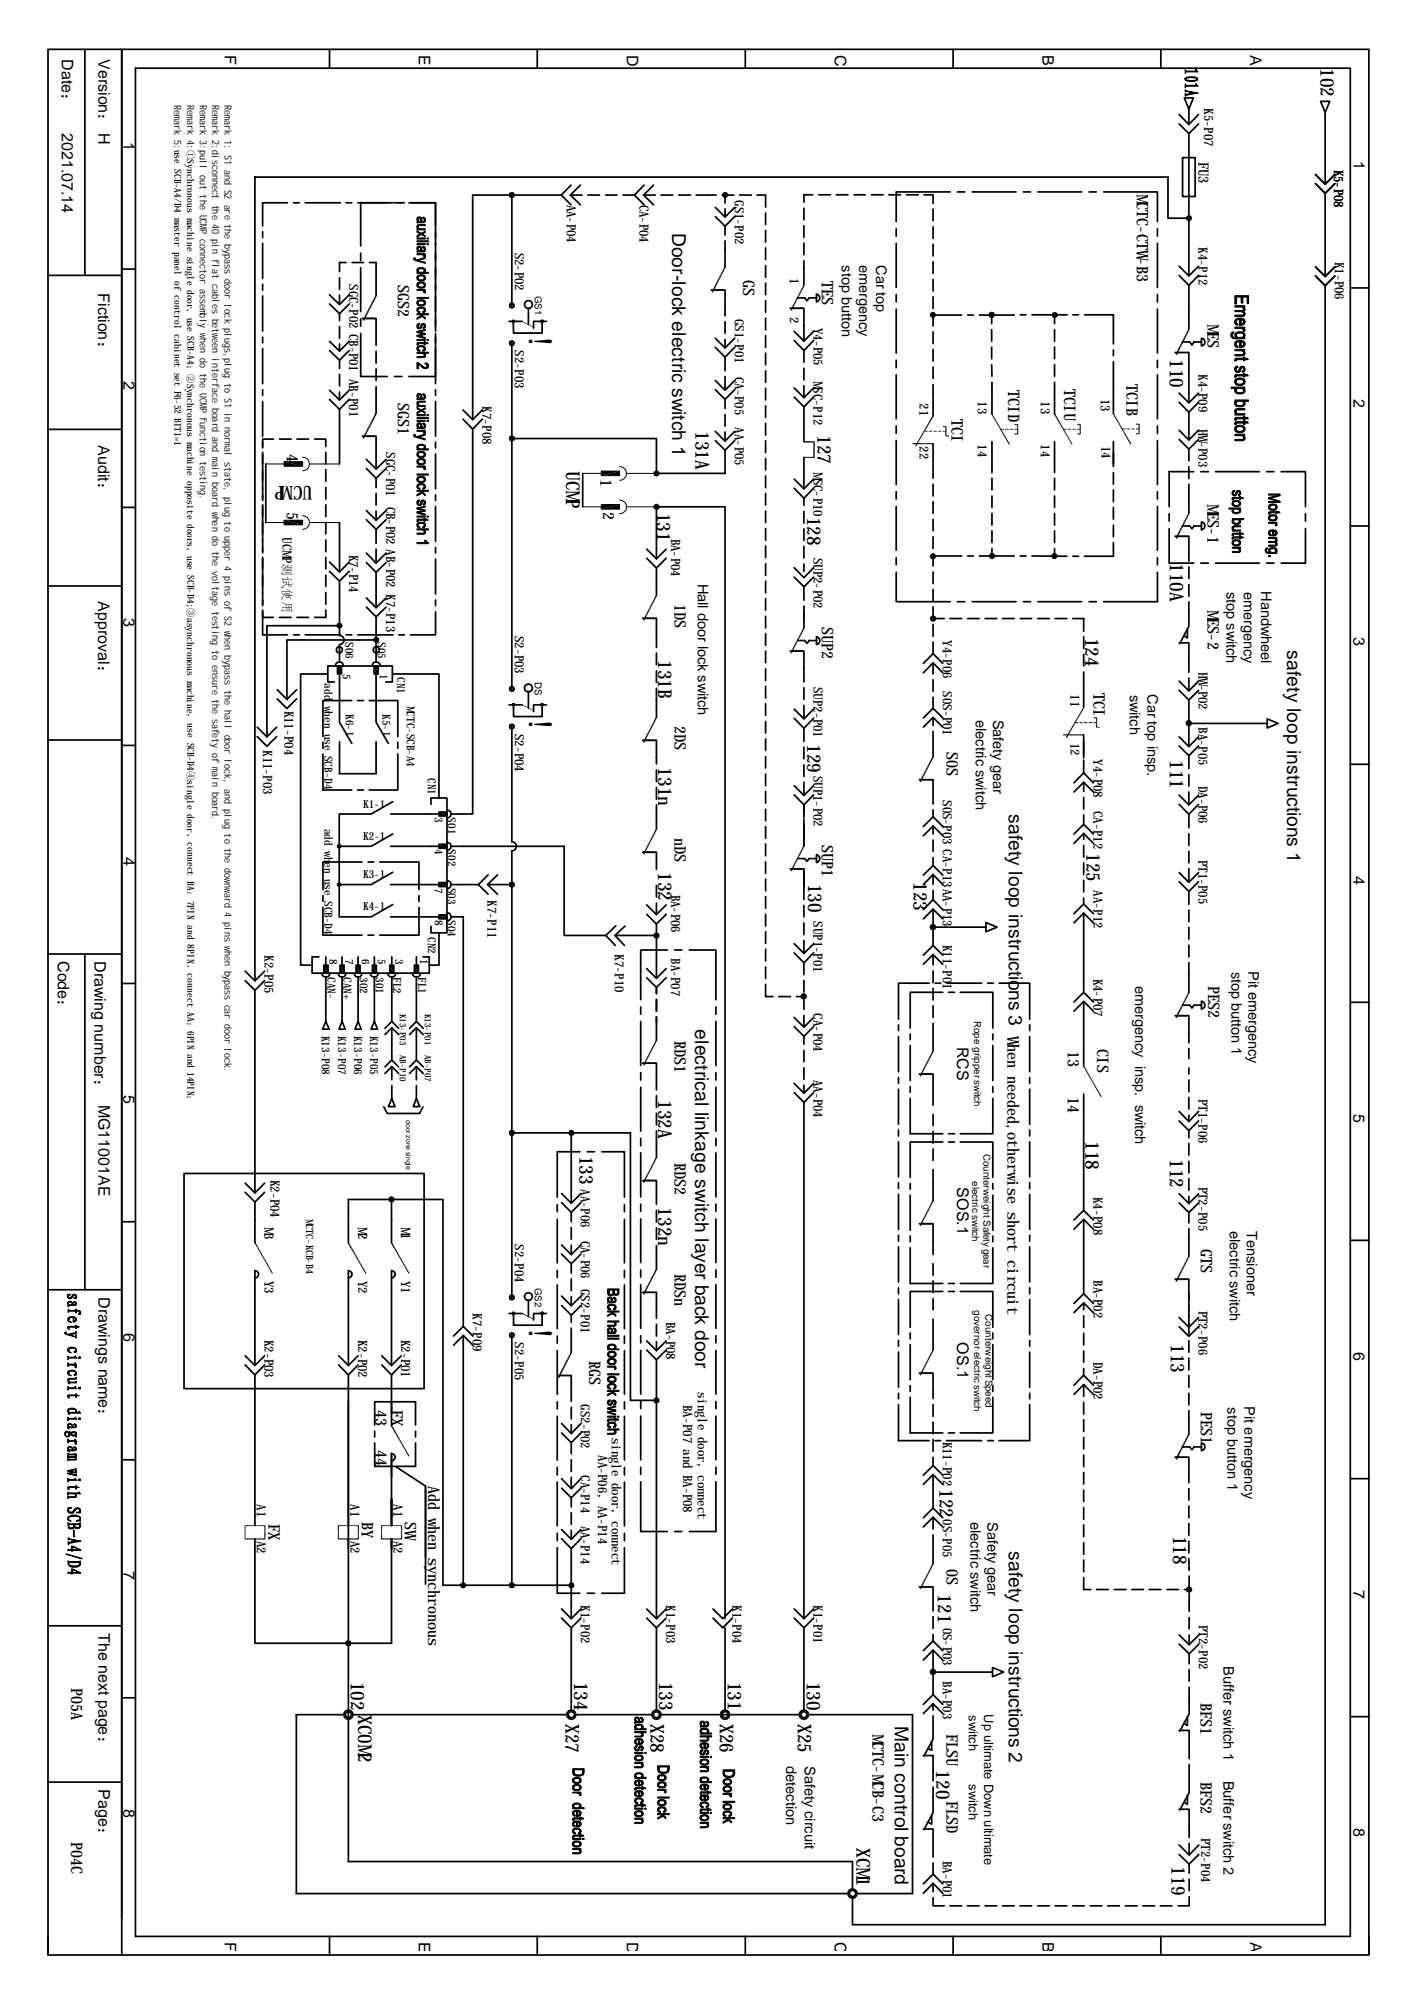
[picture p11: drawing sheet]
<svg xmlns="http://www.w3.org/2000/svg" width="210mm" height="297mm" viewBox="0 0 210 297" stroke-linecap="round" stroke-linejoin="round" font-family="sans-serif">
<defs><g id="words">
<g font-size="4.7">
<text x="78.4" y="49.5" transform="rotate(90 78.4 49.5)">!</text>
<text x="78.4" y="106.3" transform="rotate(90 78.4 106.3)">!</text>
<text x="78.4" y="196.5" transform="rotate(90 78.4 196.5)">!</text>
</g>
<g font-size="2.8">
<text x="195.6" y="10.1" transform="rotate(90 195.6 10.1)">102</text>
<text x="99.6" y="34.4" transform="rotate(90 99.6 34.4)">Door-lock electric switch 1</text>
<text x="173.3" y="53.2" transform="rotate(90 173.3 53.2)">110</text>
<text x="103" y="63.9" transform="rotate(90 103 63.9)">131A</text>
<text x="121.1" y="64.5" transform="rotate(90 121.1 64.5)">127</text>
<text x="42.1" y="72" transform="rotate(-180 42.1 72)">P</text>
<text x="46.3" y="72" transform="rotate(-180 46.3 72)">UCM</text>
<text x="83.9" y="69.8" transform="rotate(90 83.9 69.8)">UCM</text>
<text x="83.9" y="74" transform="rotate(90 83.9 74)">P</text>
<text x="97.3" y="75.9" transform="rotate(90 97.3 75.9)">131</text>
<text x="119.5" y="76.5" transform="rotate(90 119.5 76.5)">128</text>
<text x="173.3" y="83.4" transform="rotate(90 173.3 83.4)">110A</text>
<text x="160.7" y="94.5" transform="rotate(90 160.7 94.5)">124</text>
<text x="97.5" y="97.8" transform="rotate(90 97.5 97.8)">131B</text>
<text x="190.7" y="96.3" transform="rotate(90 190.7 96.3)">safety loop instructions 1</text>
<text x="97.5" y="113.7" transform="rotate(90 97.5 113.7)">131n</text>
<text x="119.5" y="110.2" transform="rotate(90 119.5 110.2)">129</text>
<text x="173.3" y="112.6" transform="rotate(90 173.3 112.6)">111</text>
<text x="149.4" y="120.6" transform="rotate(90 149.4 120.6)">safety loop instructions 3</text>
<text x="97.5" y="129.2" transform="rotate(90 97.5 129.2)">132</text>
<text x="119.7" y="130.9" transform="rotate(90 119.7 130.9)">130</text>
<text x="135.3" y="130.7" transform="rotate(90 135.3 130.7)">123</text>
<text x="161" y="126.4" transform="rotate(90 161 126.4)">125</text>
<text x="103" y="152.5" transform="rotate(90 103 152.5)">electrical linkage switch layer back door</text>
<text x="97.5" y="163" transform="rotate(90 97.5 163)">132A</text>
<text x="85.9" y="171.2" transform="rotate(90 85.9 171.2)">133</text>
<text x="160.8" y="169" transform="rotate(90 160.8 169)">118</text>
<text x="173.3" y="171.7" transform="rotate(90 173.3 171.7)">112</text>
<text x="97.5" y="178.9" transform="rotate(90 97.5 178.9)">132n</text>
<text x="173.4" y="199.1" transform="rotate(90 173.4 199.1)">113</text>
<text x="139.1" y="220.6" transform="rotate(90 139.1 220.6)">122</text>
<text x="173.8" y="227.5" transform="rotate(90 173.8 227.5)">118</text>
<text x="149.4" y="229.8" transform="rotate(90 149.4 229.8)">safety loop instructions 2</text>
<text x="138.9" y="236.2" transform="rotate(90 138.9 236.2)">121</text>
<text x="52" y="249.1" transform="rotate(90 52 249.1)">102</text>
<text x="85" y="249.1" transform="rotate(90 85 249.1)">134</text>
<text x="97.7" y="249.1" transform="rotate(90 97.7 249.1)">133</text>
<text x="107.8" y="249.1" transform="rotate(90 107.8 249.1)">131</text>
<text x="119.5" y="249.1" transform="rotate(90 119.5 249.1)">130</text>
<text x="53" y="254.1" transform="rotate(90 53 254.1)">XCOM</text>
<text x="83.8" y="255.4" transform="rotate(90 83.8 255.4)">X27</text>
<text x="96.4" y="255.4" transform="rotate(90 96.4 255.4)">X28</text>
<text x="106.6" y="255.4" transform="rotate(90 106.6 255.4)">X26</text>
<text x="118.2" y="255.4" transform="rotate(90 118.2 255.4)">X25</text>
<text x="132.5" y="255.6" transform="rotate(90 132.5 255.6)">Main control board</text>
<text x="53" y="259.7" transform="rotate(90 53 259.7)">2</text>
<text x="138.7" y="262.3" transform="rotate(90 138.7 262.3)">120</text>
<text x="126.9" y="273.8" transform="rotate(90 126.9 273.8)">XCM</text>
<text x="126.9" y="278" transform="rotate(90 126.9 278)">1</text>
<text x="173.5" y="276.5" transform="rotate(90 173.5 276.5)">119</text>
</g>
<g font-size="2.4">
<text x="9.1" y="8.7" transform="rotate(90 9.1 8.7)">Date：</text>
<text x="14.6" y="8.7" transform="rotate(90 14.6 8.7)">Version： H</text>
<text x="33.3" y="8.2" transform="rotate(90 33.3 8.2)">F</text>
<text x="62.1" y="8.2" transform="rotate(90 62.1 8.2)">E</text>
<text x="92.8" y="8.2" transform="rotate(90 92.8 8.2)">D</text>
<text x="123.7" y="8.2" transform="rotate(90 123.7 8.2)">C</text>
<text x="154.4" y="8.2" transform="rotate(90 154.4 8.2)">B</text>
<text x="185.2" y="8.2" transform="rotate(90 185.2 8.2)">A</text>
<text x="9.1" y="19.7" transform="rotate(90 9.1 19.7)">2021.07.14</text>
<text x="18.3" y="21.1" transform="rotate(90 18.3 21.1)">1</text>
<text x="200.5" y="23.8" transform="rotate(90 200.5 23.8)">1</text>
<text x="168.4" y="28.7" transform="rotate(90 168.4 28.7)">MCTC-CTW</text>
<text x="110.1" y="41.5" transform="rotate(90 110.1 41.5)">GS</text>
<text x="121.8" y="41.6" transform="rotate(90 121.8 41.6)">TES</text>
<text x="168.4" y="38.2" transform="rotate(90 168.4 38.2)">-B3</text>
<text x="14.5" y="43.4" transform="rotate(90 14.5 43.4)">Fiction：</text>
<text x="58.9" y="42.2" transform="rotate(90 58.9 42.2)">SGS2</text>
<text x="178.9" y="47.9" transform="rotate(90 178.9 47.9)">MES</text>
<text x="18.3" y="56.4" transform="rotate(90 18.3 56.4)">2</text>
<text x="58.9" y="59.6" transform="rotate(90 58.9 59.6)">SGS1</text>
<text x="149.4" y="57.8" transform="rotate(90 149.4 57.8)">TCID</text>
<text x="157.6" y="57.6" transform="rotate(90 157.6 57.6)">TCIU</text>
<text x="166.9" y="56.8" transform="rotate(90 166.9 56.8)">TCIB</text>
<text x="200.5" y="59.2" transform="rotate(90 200.5 59.2)">2</text>
<text x="14.5" y="65.9" transform="rotate(90 14.5 65.9)">Audit：</text>
<text x="140.9" y="62" transform="rotate(90 140.9 62)">TCI</text>
<text x="42.5" y="67.2" transform="rotate(90 42.5 67.2)">4</text>
<text x="88.9" y="71" transform="rotate(90 88.9 71)">1</text>
<text x="42.5" y="75.9" transform="rotate(90 42.5 75.9)">5</text>
<text x="89.3" y="75.9" transform="rotate(90 89.3 75.9)">2</text>
<text x="178.9" y="74.7" transform="rotate(90 178.9 74.7)">MES-1</text>
<text x="14.5" y="89.1" transform="rotate(90 14.5 89.1)">Approval：</text>
<text x="99.9" y="89.5" transform="rotate(90 99.9 89.5)">1DS</text>
<text x="18.3" y="91.6" transform="rotate(90 18.3 91.6)">3</text>
<text x="121.8" y="92.9" transform="rotate(90 121.8 92.9)">SUP2</text>
<text x="178.9" y="90.3" transform="rotate(90 178.9 90.3)">MES-2</text>
<text x="200.5" y="94.3" transform="rotate(90 200.5 94.3)">3</text>
<text x="99.9" y="107.6" transform="rotate(90 99.9 107.6)">2DS</text>
<text x="162" y="102.7" transform="rotate(90 162 102.7)">TCI</text>
<text x="140.2" y="111.4" transform="rotate(90 140.2 111.4)">SOS</text>
<text x="99.9" y="124.2" transform="rotate(90 99.9 124.2)">nDS</text>
<text x="121.8" y="125.3" transform="rotate(90 121.8 125.3)">SUP1</text>
<text x="18.3" y="126.9" transform="rotate(90 18.3 126.9)">4</text>
<text x="200.5" y="129.7" transform="rotate(90 200.5 129.7)">4</text>
<text x="8.6" y="142.4" transform="rotate(90 8.6 142.4)">Code：</text>
<text x="14" y="142.4" transform="rotate(90 14 142.4)">Drawing number：</text>
<text x="179" y="146.1" transform="rotate(90 179 146.1)">PES2</text>
<text x="99.9" y="154.2" transform="rotate(90 99.9 154.2)">RDS1</text>
<text x="141.8" y="155.1" transform="rotate(90 141.8 155.1)">RCS</text>
<text x="149.3" y="153.5" transform="rotate(90 149.3 153.5)">Wen needed,otherwise short circuit</text>
<text x="149.3" y="154.7" transform="rotate(90 149.3 154.7)">h</text>
<text x="158.2" y="155.6" transform="rotate(90 158.2 155.6)">13</text>
<text x="162.5" y="155.4" transform="rotate(90 162.5 155.4)">CIS</text>
<text x="14.6" y="163.6" transform="rotate(90 14.6 163.6)">MG11001AE</text>
<text x="18.3" y="162.2" transform="rotate(90 18.3 162.2)">5</text>
<text x="158.2" y="162.5" transform="rotate(90 158.2 162.5)">14</text>
<text x="200.5" y="165" transform="rotate(90 200.5 165)">5</text>
<text x="99.9" y="172.2" transform="rotate(90 99.9 172.2)">RDS2</text>
<text x="141.8" y="175.9" transform="rotate(90 141.8 175.9)">SOS.1</text>
<text x="177.9" y="185.1" transform="rotate(90 177.9 185.1)">GTS</text>
<text x="99.9" y="188.8" transform="rotate(90 99.9 188.8)">RDSn</text>
<text x="14.6" y="192.1" transform="rotate(90 14.6 192.1)">Drawings name：</text>
<text x="18.3" y="197.5" transform="rotate(90 18.3 197.5)">6</text>
<text x="87.3" y="201.7" transform="rotate(90 87.3 201.7)">RGS</text>
<text x="141.8" y="198.9" transform="rotate(90 141.8 198.9)">OS.1</text>
<text x="200.5" y="200.3" transform="rotate(90 200.5 200.3)">6</text>
<text x="55.6" y="208.9" transform="rotate(90 55.6 208.9)">43</text>
<text x="58" y="208.9" transform="rotate(90 58 208.9)">FX</text>
<text x="177.9" y="209.2" transform="rotate(90 177.9 209.2)">PES1</text>
<text x="55.6" y="214.8" transform="rotate(90 55.6 214.8)">44</text>
<text x="63.4" y="220.2" transform="rotate(90 63.4 220.2)">Add when synchronous</text>
<text x="39.8" y="225.7" transform="rotate(90 39.8 225.7)">FX</text>
<text x="53.6" y="225.5" transform="rotate(90 53.6 225.5)">BY</text>
<text x="60" y="225.5" transform="rotate(90 60 225.5)">SW</text>
<text x="18.3" y="232.8" transform="rotate(90 18.3 232.8)">7</text>
<text x="140.2" y="232.4" transform="rotate(90 140.2 232.4)">OS</text>
<text x="200.5" y="235.6" transform="rotate(90 200.5 235.6)">7</text>
<text x="14.6" y="241.9" transform="rotate(90 14.6 241.9)">The next page：</text>
<text x="10.5" y="250" transform="rotate(90 10.5 250)">P05A</text>
<text x="129.2" y="256.9" transform="rotate(90 129.2 256.9)">MCTC-MCB-C3</text>
<text x="140.2" y="256.9" transform="rotate(90 140.2 256.9)">FLSU</text>
<text x="177.8" y="252.3" transform="rotate(90 177.8 252.3)">BFS1</text>
<text x="177.8" y="263.9" transform="rotate(90 177.8 263.9)">BFS2</text>
<text x="14.6" y="265.1" transform="rotate(90 14.6 265.1)">Page：</text>
<text x="18.3" y="268" transform="rotate(90 18.3 268)">8</text>
<text x="140.2" y="266.8" transform="rotate(90 140.2 266.8)">FLSD</text>
<text x="10.5" y="272.9" transform="rotate(90 10.5 272.9)">P04C</text>
<text x="200.5" y="270.8" transform="rotate(90 200.5 270.8)">8</text>
<text x="33.3" y="287.7" transform="rotate(90 33.3 287.7)">F</text>
<text x="62.1" y="287.7" transform="rotate(90 62.1 287.7)">E</text>
<text x="92.8" y="287.7" transform="rotate(90 92.8 287.7)">D</text>
<text x="123.7" y="287.7" transform="rotate(90 123.7 287.7)">C</text>
<text x="154.4" y="287.7" transform="rotate(90 154.4 287.7)">B</text>
<text x="185.2" y="287.7" transform="rotate(90 185.2 287.7)">A</text>
</g>
<g font-size="2.2">
<text x="124.7" y="39.3" transform="rotate(90 124.7 39.3)">stop button</text>
<text x="127.3" y="39.3" transform="rotate(90 127.3 39.3)">emergency</text>
<text x="129.8" y="39.3" transform="rotate(90 129.8 39.3)">Car top</text>
<text x="103.4" y="86.5" transform="rotate(90 103.4 86.5)">Hall door lock switch</text>
<text x="181.7" y="87.7" transform="rotate(90 181.7 87.7)">stop switch</text>
<text x="184.2" y="87.7" transform="rotate(90 184.2 87.7)">emergency</text>
<text x="186.8" y="87.6" transform="rotate(90 186.8 87.6)">Handwheel</text>
<text x="144.6" y="106.6" transform="rotate(90 144.6 106.6)">electric switch</text>
<text x="147.1" y="106.6" transform="rotate(90 147.1 106.6)">Safety gear</text>
<text x="167.4" y="102.9" transform="rotate(90 167.4 102.9)">switch</text>
<text x="170" y="102.9" transform="rotate(90 170 102.9)">Car top insp.</text>
<text x="182.4" y="144" transform="rotate(90 182.4 144)">stop button 1</text>
<text x="185" y="143.9" transform="rotate(90 185 143.9)">Pit emergency</text>
<text x="168.1" y="146.1" transform="rotate(90 168.1 146.1)">emergency insp. switch</text>
<text x="182.2" y="182.4" transform="rotate(90 182.2 182.4)">electric switch</text>
<text x="184.7" y="182.4" transform="rotate(90 184.7 182.4)">Tensioner</text>
<text x="181.8" y="208.5" transform="rotate(90 181.8 208.5)">stop button 1</text>
<text x="184.4" y="208.4" transform="rotate(90 184.4 208.4)">Pit emergency</text>
<text x="143.8" y="225.5" transform="rotate(90 143.8 225.5)">electric switch</text>
<text x="146.3" y="225.5" transform="rotate(90 146.3 225.5)">Safety gear</text>
<text x="181.2" y="246.9" transform="rotate(90 181.2 246.9)">Buffer switch 1</text>
<text x="116.5" y="261.6" transform="rotate(90 116.5 261.6)">detection</text>
<text x="119.2" y="261.6" transform="rotate(90 119.2 261.6)">Safety circuit</text>
<text x="181.2" y="263.8" transform="rotate(90 181.2 263.8)">Buffer switch 2</text>
</g>
<text font-size="2.1" x="177.5" y="24" transform="rotate(90 177.5 24)">FU3</text>
<g font-size="1.9">
<text x="178.4" y="16" transform="rotate(90 178.4 16)">K5-P07</text>
<text x="108.8" y="29.6" transform="rotate(90 108.8 29.6)">GS1-P02</text>
<text x="197.7" y="25.1" transform="rotate(90 197.7 25.1)">K5-P08</text>
<text x="83.9" y="30.3" transform="rotate(90 83.9 30.3)">AA-P04</text>
<text x="94.7" y="30.3" transform="rotate(90 94.7 30.3)">CA-P04</text>
<text x="76.3" y="37.4" transform="rotate(90 76.3 37.4)">S2-P02</text>
<text x="117" y="41.2" transform="rotate(90 117 41.2)">1</text>
<text x="177.5" y="36.6" transform="rotate(90 177.5 36.6)">K4-P12</text>
<text x="197.7" y="38.8" transform="rotate(90 197.7 38.8)">K1-P06</text>
<text x="51.7" y="42.1" transform="rotate(90 51.7 42.1)">SGC-P02 CB-P01 AB-P01</text>
<text x="108.8" y="47.2" transform="rotate(90 108.8 47.2)">GS1-P01</text>
<text x="117" y="47" transform="rotate(90 117 47)">2</text>
<text x="76.3" y="51.9" transform="rotate(90 76.3 51.9)">S2-P03</text>
<text x="120.5" y="48.5" transform="rotate(90 120.5 48.5)">Y4-P05</text>
<text x="108.8" y="55.8" transform="rotate(90 108.8 55.8)">CA-P05</text>
<text x="120.5" y="56.4" transform="rotate(90 120.5 56.4)">MSC-P12</text>
<text x="136.2" y="59.8" transform="rotate(90 136.2 59.8)">21</text>
<text x="144.9" y="59.5" transform="rotate(90 144.9 59.5)">13</text>
<text x="154.2" y="59.5" transform="rotate(90 154.2 59.5)">13</text>
<text x="163.1" y="59.1" transform="rotate(90 163.1 59.1)">13</text>
<text x="177.5" y="55.4" transform="rotate(90 177.5 55.4)">K4-P09</text>
<text x="71.5" y="60.2" transform="rotate(90 71.5 60.2)">K7-P08</text>
<text x="108.8" y="63.3" transform="rotate(90 108.8 63.3)">AA-P05</text>
<text x="144.9" y="65.8" transform="rotate(90 144.9 65.8)">14</text>
<text x="154.2" y="65.8" transform="rotate(90 154.2 65.8)">14</text>
<text x="177.5" y="63.5" transform="rotate(90 177.5 63.5)">HW</text>
<text x="177.5" y="65.4" transform="rotate(90 177.5 65.4)">-P03</text>
<text x="57.2" y="67" transform="rotate(90 57.2 67)">SGC-P01</text>
<text x="120.5" y="70" transform="rotate(90 120.5 70)">MSC-P10</text>
<text x="136.2" y="66.1" transform="rotate(90 136.2 66.1)">22</text>
<text x="163.2" y="66.1" transform="rotate(90 163.2 66.1)">14</text>
<text x="57.2" y="75" transform="rotate(90 57.2 75)">CB-P02 AB-P02 K7-P13</text>
<text x="41.9" y="79.6" transform="rotate(90 41.9 79.6)">UCMP测试使用</text>
<text x="51.7" y="82.2" transform="rotate(90 51.7 82.2)">K7-P14</text>
<text x="99.4" y="79.8" transform="rotate(90 99.4 79.8)">BA-P04</text>
<text x="120.5" y="82.6" transform="rotate(90 120.5 82.6)">SUP2-P02</text>
<text x="76.3" y="94.2" transform="rotate(90 76.3 94.2)">S2-P03</text>
<text x="139.7" y="94.9" transform="rotate(90 139.7 94.9)">Y4-P06</text>
<text x="120.5" y="101.8" transform="rotate(90 120.5 101.8)">SUP2-P01</text>
<text x="177.5" y="99.5" transform="rotate(90 177.5 99.5)">HW</text>
<text x="177.5" y="101.4" transform="rotate(90 177.5 101.4)">-P02</text>
<text x="42.2" y="105.3" transform="rotate(90 42.2 105.3)">K11-P04</text>
<text x="139.7" y="102.4" transform="rotate(90 139.7 102.4)">SOS-P01</text>
<text x="158.6" y="102.9" transform="rotate(90 158.6 102.9)">11</text>
<text x="177.5" y="107.7" transform="rotate(90 177.5 107.7)">BA-P05</text>
<text x="39" y="111.1" transform="rotate(90 39 111.1)">K11-P03</text>
<text x="76.3" y="108.7" transform="rotate(90 76.3 108.7)">S2-P04</text>
<text x="158.6" y="110" transform="rotate(90 158.6 110)">12</text>
<text x="162" y="112.5" transform="rotate(90 162 112.5)">Y4-P08</text>
<text x="120.5" y="114.9" transform="rotate(90 120.5 114.9)">SUP1-P02</text>
<text x="139.7" y="118.5" transform="rotate(90 139.7 118.5)">SOS-P03 CA-P13AA-P13</text>
<text x="177.5" y="116.4" transform="rotate(90 177.5 116.4)">DA-P06</text>
<text x="162" y="120.1" transform="rotate(90 162 120.1)">CA-P12</text>
<text x="162" y="131.9" transform="rotate(90 162 131.9)">AA-P12</text>
<text x="177.5" y="127.4" transform="rotate(90 177.5 127.4)">PT1-P05</text>
<text x="72.2" y="133.4" transform="rotate(90 72.2 133.4)">K7-P11</text>
<text x="99.4" y="132.5" transform="rotate(90 99.4 132.5)">BA-P06</text>
<text x="120.5" y="136.5" transform="rotate(90 120.5 136.5)">SUP1-P01</text>
<text x="39.2" y="141.5" transform="rotate(90 39.2 141.5)">K2-P05</text>
<text x="91.1" y="141.4" transform="rotate(90 91.1 141.4)">K7-P10</text>
<text x="99.4" y="141.9" transform="rotate(90 99.4 141.9)">BA-P07</text>
<text x="139.7" y="140" transform="rotate(90 139.7 140)">K11-P01</text>
<text x="162" y="145" transform="rotate(90 162 145)">K4-P07</text>
<text x="120.5" y="150.1" transform="rotate(90 120.5 150.1)">CA-P04</text>
<text x="120.5" y="160" transform="rotate(90 120.5 160)">AA-P04</text>
<text x="177.5" y="162.8" transform="rotate(90 177.5 162.8)">PT1-P06</text>
<text x="40.1" y="174.8" transform="rotate(90 40.1 174.8)">K2-P04</text>
<text x="86.1" y="176.2" transform="rotate(90 86.1 176.2)">AA-P06</text>
<text x="162" y="177.3" transform="rotate(90 162 177.3)">K4-P08</text>
<text x="177.5" y="175.8" transform="rotate(90 177.5 175.8)">PT2-P05</text>
<text x="39.2" y="181.8" transform="rotate(90 39.2 181.8)">M</text>
<text x="39.2" y="182.7" transform="rotate(90 39.2 182.7)">3</text>
<text x="53" y="181.8" transform="rotate(90 53 181.8)">M</text>
<text x="53" y="182.7" transform="rotate(90 53 182.7)">2</text>
<text x="59.4" y="181.8" transform="rotate(90 59.4 181.8)">M</text>
<text x="59.4" y="182.7" transform="rotate(90 59.4 182.7)">1</text>
<text x="76.3" y="184.3" transform="rotate(90 76.3 184.3)">S2-P04</text>
<text x="86.1" y="183.8" transform="rotate(90 86.1 183.8)">CA-P06 GS2-P01</text>
<text x="39.2" y="189.8" transform="rotate(90 39.2 189.8)">Y3</text>
<text x="53" y="189.8" transform="rotate(90 53 189.8)">Y2</text>
<text x="59.4" y="189.8" transform="rotate(90 59.4 189.8)">Y1</text>
<text x="162" y="189.6" transform="rotate(90 162 189.6)">BA-P02</text>
<text x="70" y="194.5" transform="rotate(90 70 194.5)">K7-P09</text>
<text x="98.7" y="195.8" transform="rotate(90 98.7 195.8)">BA-P08</text>
<text x="177.5" y="194.2" transform="rotate(90 177.5 194.2)">PT2-P06</text>
<text x="39.2" y="198.5" transform="rotate(90 39.2 198.5)">K2-P03</text>
<text x="53" y="198.5" transform="rotate(90 53 198.5)">K2-P02</text>
<text x="59.4" y="198.5" transform="rotate(90 59.4 198.5)">K2-P01</text>
<text x="76.3" y="198.9" transform="rotate(90 76.3 198.9)">S2-P05</text>
<text x="162" y="201.7" transform="rotate(90 162 201.7)">DA-P02</text>
<text x="86.1" y="208.1" transform="rotate(90 86.1 208.1)">GS2-P02</text>
<text x="101.2" y="208.1" transform="rotate(90 101.2 208.1)">BA-P07 and BA-P08</text>
<text x="103.4" y="206.2" transform="rotate(90 103.4 206.2)">single door，connect</text>
<text x="88.6" y="215.5" transform="rotate(90 88.6 215.5)">AA-P06，AA-P14</text>
<text x="90.6" y="213" transform="rotate(90 90.6 213)">single door，connect</text>
<text x="139.7" y="213.6" transform="rotate(90 139.7 213.6)">K11-P02</text>
<text x="86.1" y="218.5" transform="rotate(90 86.1 218.5)">CA-P14</text>
<text x="38.1" y="222.9" transform="rotate(90 38.1 222.9)">A1</text>
<text x="51.9" y="222.9" transform="rotate(90 51.9 222.9)">A1</text>
<text x="58.3" y="222.9" transform="rotate(90 58.3 222.9)">A1</text>
<text x="86.1" y="226" transform="rotate(90 86.1 226)">AA-P14</text>
<text x="139.7" y="225.1" transform="rotate(90 139.7 225.1)">OS-P05</text>
<text x="38.1" y="228.3" transform="rotate(90 38.1 228.3)">A2</text>
<text x="51.9" y="228.3" transform="rotate(90 51.9 228.3)">A2</text>
<text x="58.3" y="228.3" transform="rotate(90 58.3 228.3)">A2</text>
<text x="86.1" y="237.8" transform="rotate(90 86.1 237.8)">K1-P02</text>
<text x="98.7" y="237.8" transform="rotate(90 98.7 237.8)">K1-P03</text>
<text x="108.5" y="237.8" transform="rotate(90 108.5 237.8)">K1-P04</text>
<text x="120.5" y="237.8" transform="rotate(90 120.5 237.8)">K1-P01</text>
<text x="139.7" y="241.1" transform="rotate(90 139.7 241.1)">OS-P03</text>
<text x="177.6" y="240.7" transform="rotate(90 177.6 240.7)">PT2-P02</text>
<text x="139.7" y="249" transform="rotate(90 139.7 249)">BA-P03</text>
<text x="143.5" y="254.1" transform="rotate(90 143.5 254.1)">switch</text>
<text x="145.8" y="254" transform="rotate(90 145.8 254)">Up ultimate Down ultimate</text>
<text x="143.5" y="264.3" transform="rotate(90 143.5 264.3)">switch</text>
<text x="139.7" y="275.7" transform="rotate(90 139.7 275.7)">BA-P01</text>
<text x="177.9" y="272.3" transform="rotate(90 177.9 272.3)">PT2-P04</text>
</g>
<g font-size="1.7">
<text x="51.2" y="95.1" transform="rotate(90 51.2 95.1)">S06</text>
<text x="56" y="95.1" transform="rotate(90 56 95.1)">S05</text>
<text x="48.1" y="101.2" transform="rotate(90 48.1 101.2)">add</text>
<text x="50.8" y="99.9" transform="rotate(90 50.8 99.9)">5</text>
<text x="56.3" y="99.9" transform="rotate(90 56.3 99.9)">1</text>
<text x="58.8" y="100.3" transform="rotate(90 58.8 100.3)">CN1</text>
<text x="48.1" y="104.5" transform="rotate(90 48.1 104.5)">when use SCB-D4</text>
<text x="51.2" y="105.8" transform="rotate(90 51.2 105.8)">K6-1</text>
<text x="56.7" y="105.8" transform="rotate(90 56.7 105.8)">K5-1</text>
<text x="60.2" y="104.5" transform="rotate(90 60.2 104.5)">MCTC-SCB-A4</text>
<text x="53.8" y="119.7">K1-1</text>
<text x="63.4" y="115.3" transform="rotate(90 63.4 115.3)">CN1</text>
<text x="48.1" y="122.8" transform="rotate(90 48.1 122.8)">add wh</text>
<text x="53.8" y="124.4">K2-1</text>
<text x="64.4" y="121.1" transform="rotate(90 64.4 121.1)">3</text>
<text x="64.4" y="125.8" transform="rotate(90 64.4 125.8)">4</text>
<text x="66.3" y="121.1" transform="rotate(90 66.3 121.1)">SO1</text>
<text x="66.3" y="125.8" transform="rotate(90 66.3 125.8)">SO2</text>
<text x="48.1" y="127.7" transform="rotate(90 48.1 127.7)">en use SCB-D4</text>
<text x="53.8" y="130.1">K3-1</text>
<text x="64.4" y="131.5" transform="rotate(90 64.4 131.5)">7</text>
<text x="66.3" y="131.5" transform="rotate(90 66.3 131.5)">SO3</text>
<text x="53.8" y="134.9">K4-1</text>
<text x="64.4" y="136.3" transform="rotate(90 64.4 136.3)">8</text>
<text x="66.3" y="136.3" transform="rotate(90 66.3 136.3)">S04</text>
<text x="48.8" y="142.1" transform="rotate(90 48.8 142.1)">8</text>
<text x="51.2" y="142.1" transform="rotate(90 51.2 142.1)">7</text>
<text x="53.6" y="142.1" transform="rotate(90 53.6 142.1)">6</text>
<text x="56" y="142.1" transform="rotate(90 56 142.1)">5</text>
<text x="58.5" y="142.1" transform="rotate(90 58.5 142.1)">3</text>
<text x="62.2" y="142.1" transform="rotate(90 62.2 142.1)">1</text>
<text x="63.4" y="138.8" transform="rotate(90 63.4 138.8)">CN2</text>
<text x="48.5" y="144.8" transform="rotate(90 48.5 144.8)">CAN-</text>
<text x="50.9" y="144.8" transform="rotate(90 50.9 144.8)">CAN+</text>
<text x="53.3" y="144.8" transform="rotate(90 53.3 144.8)">302</text>
<text x="55.7" y="144.8" transform="rotate(90 55.7 144.8)">301</text>
<text x="58.3" y="144.8" transform="rotate(90 58.3 144.8)">FL2</text>
<text x="61.9" y="144.8" transform="rotate(90 61.9 144.8)">FL1</text>
<text x="47.7" y="153.4" transform="rotate(90 47.7 153.4)">K13-P08</text>
<text x="50.1" y="153.4" transform="rotate(90 50.1 153.4)">K13-P07</text>
<text x="52.5" y="153.4" transform="rotate(90 52.5 153.4)">K13-P06</text>
<text x="54.8" y="153.4" transform="rotate(90 54.8 153.4)">K13-P05</text>
</g>
<g font-size="1.5">
<text x="25.8" y="15.6" transform="rotate(90 25.8 15.6)">Remark 5:use SCB-A4/D4 master panel of control cabinet set F6-52 BIT1=1</text>
<text x="27.7" y="15.6" transform="rotate(90 27.7 15.6)">Remark 4:①Synchronous machine single door，use SCB-A4；②Synchronous machine opposite doors，use SCB-D4;③asynchronous machine，use SCB-D4④single door，connect BA：7PIN and 8PIN，connect AA：6PIN and 14PIN；</text>
<text x="29.6" y="15.6" transform="rotate(90 29.6 15.6)">Remark 3:pull out the UCMP connector assembly when do the UCMP function testing.</text>
<text x="31.4" y="15.6" transform="rotate(90 31.4 15.6)">Remark 2:disconnect the 40 pin flat cables between interface board and main board when do the voltage testing to ensure the safety of main board.</text>
<text x="33.2" y="15.6" transform="rotate(90 33.2 15.6)">Remark 1: S1 and S2 are the bypass door lock plugs,plug to S1 in normal state, plug to upper 4 pins of S2 when bypass the hall door lock, and plug to the downward 4 pins when bypass car door lock.</text>
<text x="45.3" y="180.6" transform="rotate(90 45.3 180.6)">MCTC-KCB-B4</text>
</g>
<g font-size="1.4">
<text x="79.2" y="43.8" transform="rotate(90 79.2 43.8)">GS1</text>
<text x="79.2" y="101" transform="rotate(90 79.2 101)">DS</text>
<text x="144.3" y="151.2" transform="rotate(90 144.3 151.2)">Rope gripper switch</text>
<text x="145.7" y="170.9" transform="rotate(90 145.7 170.9)">Counterweight Safety gear</text>
<text x="144" y="175" transform="rotate(90 144 175)">electric switch</text>
<text x="79.2" y="190.8" transform="rotate(90 79.2 190.8)">GS2</text>
<text x="144.3" y="194.1" transform="rotate(90 144.3 194.1)">governor electric switch</text>
<text x="146" y="194.7" transform="rotate(90 146 194.7)">Counterweight Speed</text>
</g>
<g font-size="1.3">
<text x="59.2" y="150.2" transform="rotate(90 59.2 150.2)">K13-P03</text>
<text x="62.9" y="150.2" transform="rotate(90 62.9 150.2)">K13-P01</text>
<text x="59.2" y="156.2" transform="rotate(90 59.2 156.2)">AB-P10</text>
<text x="62.9" y="156.2" transform="rotate(90 62.9 156.2)">AB-P07</text>
</g>
<text font-size="1" x="60.2" y="165.9" transform="rotate(90 60.2 165.9)">door zone single</text>
</g></defs>
<g fill="none" stroke="#000" stroke-width=".25">
<path d="M7.1 7.3h195.7v282.3h-195.7zM12.6 7.4v33.4M18 7.4v282.2M20.1 10.1h179.9v276.8h-179.9zM48.8 7.4v2.7M79.6 7.4v2.7M110.4 7.4v2.7M141.2 7.4v2.7M172 7.4v2.7M174.7 18.4l1.4 1.4 1.4-1.4M174.7 17l1.4 1.4 1.4-1.4M176.1 16.2l.7-1.7h-1.4l.7 1.7v2.2"/>
<path d="M176.1 19.8v21.1M196.3 16.7l.7-1.7h-1.4l.7 1.7v10.6M18 39.9h2.1M38.9 34.3v.9M38.9 36.1v5.2M42.6 30h-3.7v3.5M43.5 30h.8M45.2 30h5.2M51.3 38.9h-1v1.3M51.3 30h.8M52.2 38.9h1.6M53 30h5.2"/>
<path d="M53.4 30v6.4M53.4 37.5v1.1M53.4 39.7v6.5M54.7 38.9h1v4.9M58.4 30h1.5M60.6 30h3.9v6.4M60.8 30h3.7v3.5M64.5 34.3v.9M64.5 36.1v13M75.6 28.6h.2h.3l.1 .3-.1 .2-.3 .1-.2-.1-.1-.2zM75.8 28.9v16.4M83.1 28.9h-13.1v33.3"/>
<path d="M84.5 28.9h1.7M84.6 27.4l-1.5 1.5 1.5 1.4M86 27.4l-1.5 1.5 1.5 1.4M87.1 28.9h1.7M89.7 28.9h1.7M92.3 28.9h1.7M95.3 28.9h1.8M95.4 27.4l-1.4 1.5 1.4 1.4M96.8 27.4l-1.5 1.5 1.5 1.4M97.9 28.9h1.8M100.5 28.9h1.8M103.1 28.9h3"/>
<path d="M106 32.1l1.4 1.4 1.4-1.4M106 30.7l1.4 1.5 1.4-1.5M107 28.9h1.7M107.2 28.6h.2h.3v.3v.2l-.3 .1-.2-.1-.1-.2zM107.4 28.9v1.2M107.4 30.9v1.3M107.4 33.5v1.3M107.4 35.7v3.9M109.6 28.9h1.7M112.1 28.9h1.3v1.8M113.4 31.6v1.7M113.4 34.1v1.8"/>
<path d="M113.4 36.7v1.8M113.4 39.4v1.7M119.1 30.8v1.8M119.1 33.4v1.8M119.1 36v1.7M119.1 38.6v3.7M120.4 28.9h-1.3v1.1M121.3 28.9h1.7M123.9 28.9h1.7M126.5 28.9h1.7M129.1 28.9h1.7M131.7 28.9h1.7"/>
<path d="M132.8 33.9v1.1M132.8 36.1v6.5M134.3 28.9h1.7M136.9 28.9h1.3M138.2 28.9v1.2M138.2 31v1.7M138.2 33.6v1.7M138.2 36.2v1.7M138.2 38.8v1.7M140.8 28.4h-8v4.4M141.8 28.4h1.1M144 28.4h6.5"/>
<path d="M151.6 28.4h1.1M153.8 28.4h6.4M161.3 28.4h1.1M163.5 28.4h7.9v4.4M171.4 33.9v1.1M171.4 36.1v6.5M174.7 39.4l1.4 1.5 1.4-1.5M175.2 23.4h1.8v5.7h-1.8zM175.9 32.1l.2-.1 .3 .1v.2v.2l-.3 .2-.2-.2-.1-.2zM176.1 32.3h-3.1v-6.1h-135.2v119.1M194.9 27.2l1.4 1.4 1.4-1.4M194.9 25.9l1.4 1.4 1.4-1.4"/>
<path d="M194.9 39.5l1.4 1.5 1.4-1.5M196.3 28.6v12.4M7.1 40.8h10.9M38.9 42.1v.9M38.9 43.8v5.3M38.9 49.9v.9M38.9 51.6v5.2M38.9 57.7v.9M38.9 59.5v5.1M48.8 45l1.5 1.5 1.4-1.5M48.8 43.7l1.5 1.4 1.4-1.4M48.8 59.2l1.5 1.4 1.4-1.4"/>
<path d="M48.8 57.8l1.5 1.5 1.4-1.5M48.8 51.9l1.5 1.5 1.4-1.5M48.8 50.6l1.5 1.4 1.4-1.4M50.3 41.1v1.8M50.3 43.7v1.4M50.3 46.5v1M50.3 48.4v1.7M50.3 51v1M50.3 53.4v1.2M50.3 55.4v1.8M50.3 58.1v1.2M53.4 49.4v6.4h4"/>
<path d="M53.4 47.2v1.1M53.7 47.2h2v2.5M55.7 49.8v1.4M55.7 52.1v1.7M55.7 54.6v1.8M55.7 57.3v3.9M58.4 55.8h1.1M64.5 49.4v6.4h-3.9M64.5 49.9v.9M64.5 51.6v5.2M64.5 57.7v.9M64.5 59.5v5.1"/>
<path d="M75.4 47.6h1.9M75.6 45l.2-.1 .3 .1 .1 .3-.1 .2-.3 .1-.2-.1-.1-.2zM75.6 50.6l.2-.1 .3 .1 .1 .2-.1 .3-.3 .1-.2-.1-.1-.3zM75.8 50.8v51.3M75.9 47.5h.3v.1v.1h-.3v-.1zM76 47.6l.1 1.7h4.2v-1.7M78.3 45.7a.59 .59 0 0 1-.6-.8 .59 .59 0 0 1 .9-.2 .59 .59 0 0 1 0 .9l-.3 .1v2.4M80.3 47.6h-1.3v1M80.3 47.6h.6M105.4 43h2v3.8M106 51.5l1.4 1.4 1.4-1.4M106 50.1l1.4 1.4 1.4-1.4"/>
<path d="M106 57.7l1.4 1.5 1.4-1.5M106 56.4l1.4 1.4 1.4-1.4M107.4 47.7v1.7M107.4 50.3v1.2M107.4 52.9v2M107.4 55.8v2M107.4 59.2v1.3M113.4 41.9v1.8M113.4 44.5v1.8M113.4 47.1v1.8M113.4 49.7v1.8M113.4 52.3v1.7"/>
<path d="M113.4 54.9v1.8M113.4 57.5v1.8M117.1 45.7h2v4.8M117.6 50.4l1.5 1.5 1.4-1.5M117.6 49.1l1.5 1.4 1.4-1.4M117.6 58.8l1.5 1.5 1.4-1.5M117.6 57.5l1.5 1.4 1.4-1.4M118.2 44.1h1l.3 .5 .3-.5h.5M119.1 51.9v1.8M119.1 54.6v1.7M119.1 57.1v1.8M120.5 44.1h.4"/>
<path d="M120.9 43.5a.6 .6 0 0 1 .6 .6 .6 .6 0 0 1-.6 .6zM132.8 43.6v1.1M132.8 45.8v6.5M132.8 53.4v1.1M132.8 55.5v6.5M138 46.4l.2-.1 .2 .1 .1 .2-.1 .3-.2 .1-.2-.1-.2-.3zM138.2 41.4v1.7M138.2 44v1.7M138.2 46.6v1.7M138.2 49.2v1.7M138.2 51.8v1.7M138.2 54.4v1.7"/>
<path d="M138.2 57v4.6M138.2 46.7h4.3M143.3 46.7h.9M145.1 46.7h5.1M146.9 54v1.7M146.9 46.7v1.2M146.9 48.8v1.8M146.9 51.4v1.8M146.9 56.6v4.7M151.1 46.6h.9M152.9 46.6h5.2M156 46.4l.2-.1 .3 .1 .1 .3-.1 .2-.3 .1-.2-.1-.1-.2z"/>
<path d="M156.2 46.6v1.3M156.2 48.8v1.8M156.2 51.4v1.8M156.2 54v1.7M156.2 56.6v4.7M158.9 46.6h.9M160.7 46.6h4.2v4.4M164.9 51.8v.9M164.9 53.6v7.7M171.4 43.6v1.1M171.4 45.8v6.5M171.4 53.4v1.1"/>
<path d="M171.4 55.5v6.5M174.1 52.2h2v7.5M174.7 40.8l1.4 1.5 1.4-1.5M174.7 59.6l1.4 1.5 1.4-1.5M174.7 58.2l1.4 1.5 1.4-1.5M175.2 50.7h1l.4 .4 .3-.4h.4M176.1 42.3v6.5M177.5 50.7h.5M178 50.1a.58 .58 0 0 1 .5 .6 .58 .58 0 0 1-.5 .6zM194.9 40.9l1.4 1.4 1.4-1.4M196.3 42.3v242.8h-70v-3.9M200 42.7h2.8"/>
<path d="M7.1 63.6h10.9M18 75.2h2.1M38.9 65.5v.9M38.9 67v7.2M38.9 74.8v7.1M39.4 68.7v8.7M40.5 65.1h-1.6v1.1M41.4 65.1h1.7M44 65.1h1.7M46.6 65.1h1.7v1.1M48.3 67v1.7M48.3 69.6v1.7"/>
<path d="M48.3 72.2v1.7M48.3 74.8v1.7M48.3 77.4v1.7M48.3 80v1.7M50.3 60.6v8.1M50.3 77.4v7.3M53.7 64.6h2v2.6M54.3 69.4l1.4 1.5 1.5-1.5M54.3 68.1l1.4 1.4 1.5-1.4M54.3 77l1.4 1.4 1.5-1.4M54.3 75.6l1.4 1.5 1.5-1.5M55.7 67.2v2.3"/>
<path d="M55.7 70.9v1.3M55.7 73.1v1.7M55.7 75.7v1.4M55.7 78.4v2.1M64.5 65.5v.9M64.5 67.3v5.1M64.5 73.3v.9M64.5 75v5.2M68.6 62.1l1.4 1.5 1.5-1.5M68.6 60.7l1.4 1.5 1.5-1.5M70 63.6v57h-3.2M75.6 64.7l.2-.1 .3 .1 .1 .3-.1 .2-.3 .1-.2-.1-.1-.2z"/>
<path d="M75.8 65h21.4v5.1h10.2v-3.4M86.3 70.1v5M97 74.9l.2-.2 .3 .2 .1 .2-.1 .2-.3 .1-.2-.1-.1-.2zM97 69.9l.2-.1 .3 .1 .1 .2-.1 .3-.3 .1-.2-.1-.1-.3zM106 65.3l1.4 1.4 1.4-1.4M106 63.9l1.4 1.4 1.4-1.4M107.4 61.4v1.7M107.4 64v1.3M113.4 60.1v1.7M113.4 62.7v1.8M113.4 65.3v1.7M113.4 67.9v1.7"/>
<path d="M113.4 70.5v1.7M113.4 73.1v1.7M113.4 75.7v1.7M113.4 78.3v1.7M117.6 72.3l1.5 1.5 1.4-1.5M117.6 71l1.5 1.4 1.4-1.4M119.1 60.3v5.1M119.1 67.8v4.6M119.1 73.8v1.1M119.1 75.8v1.7M119.1 78.3v1.8M132.8 63.1v1.1"/>
<path d="M132.8 65.3v6.5M132.8 72.8v1.1M132.8 75v6.5M138.2 65.7v5.2M138.2 71.7v1.8M138.2 74.3v1.8M138.2 76.9v1.7M138.2 79.5v1.8M146.9 65.4v4.6M146.9 70.9v1.7M146.9 73.5v1.7M146.9 76.1v1.7"/>
<path d="M146.9 78.6v1.8M156.2 65.4v4.6M156.2 70.9v1.7M156.2 73.5v1.7M156.2 76.1v1.7M156.2 78.6v1.8M164.9 65.4v3.7M164.9 70v1.7M164.9 72.6v1.7M164.9 75.2v1.7M164.9 77.8v1.7M171.4 63.1v1.1"/>
<path d="M171.4 65.3v6.5M171.4 72.8v1.1M171.4 75v6.5M173.2 78.3v5.1h3.6M173.2 76.1v1.1M174.1 79.4h2v3.7M174.7 65.1l1.4 1.4 1.4-1.4M174.7 63.7l1.4 1.5 1.4-1.5M175.2 77.9h1l.4 .4 .3-.4h.4M176.1 61.1v4.1M176.1 66.5v1.8M176.1 69.2v1.7"/>
<path d="M176.1 71.7v4.4M176.8 69.9h-3.6v5.1M177.5 77.9h.5M177.9 69.9h1.1M178 77.3a.6 .6 0 0 1 .5 .6 .6 .6 0 0 1-.5 .6zM180 69.9h6.6M187.6 69.9h1.1M189.8 69.9h3.6v5.1M193.4 78.3v5.1h-3.6M193.4 76.1v1.1M200 77.9h2.8M7.1 86.8h10.9"/>
<path d="M38.9 90.4v1.1h1.6M38.9 90.6v3.5h3.7M38.9 82.6v7.1M41.4 91.5h1.7M43.5 94.1h.8M44 91.5h1.7M45.2 94.1h5.2M48.3 90.4v1.1h-1.7M48.3 82.6v1.7M48.3 85.2v1.7M48.3 87.8v1.7M48.6 99.9h-4.1v43.1h1.7"/>
<path d="M48.8 84.7l1.5 1.4 1.4-1.4M48.8 83.3l1.5 1.4 1.4-1.4M49.7 98.7a.61 .61 0 0 1 .6-.6 .61 .61 0 0 1 .6 .6M50 98.7h.6v1.2h-.6zM50 92.4h.3h.2l.1 .3-.1 .2-.2 .1-.3-.1v-.2zM50.3 92.7h-10.8v16.5M50.3 86.1v8a.68 .68 0 0 1 .7 .7 .68 .68 0 0 1-.7 .7v2.6M50.3 99.9v7.1l1.8 3.1M51.3 94.1h.8M53 94.1h5.2M54.3 89.9l1.4 1.5 1.5-1.5M54.3 88.6l1.4 1.4 1.5-1.4"/>
<path d="M54.3 83.3l1.4 1.5 1.5-1.5M54.3 81.9l1.4 1.5 1.5-1.5M55.1 98.7a.59 .59 0 0 1 .6-.6 .59 .59 0 0 1 .6 .6M55.4 98.7h.6v1.2h-.6zM55.5 94.6l.2-.1 .3 .1v.2v.2l-.3 .2-.2-.2-.1-.2zM55.7 94.8h-13.2v8.8M55.7 99.9v7.1l1.8 3.1M55.7 81.4v2M55.7 84.8v5.2M55.7 91.4v6.7M58.1 99.9h6.9v18.3M59.1 94.1h.8"/>
<path d="M64.5 90.6v3.5h-3.7M64.5 81.1v.8M64.5 82.8v5.2M64.5 88.9v.8M95.2 91.6h2v4.3M95.8 82.7l1.4 1.4 1.5-1.4M95.8 81.4l1.4 1.4 1.5-1.4M97.2 82.8v-7.7h10.2v164.7M97.2 84.1v4.1M97.2 96.8v1.7M97.2 99.4v1.7M113.4 80.9v1.7"/>
<path d="M113.4 83.5v1.7M113.4 86.1v1.7M113.4 88.7v1.7M113.4 91.3v1.7M113.4 93.9v1.7M113.4 96.5v1.7M113.4 99.1v1.7M117.1 96.5h2v4.5M117.6 85.5l1.5 1.4 1.4-1.4M117.6 84.1l1.5 1.5 1.4-1.5M118.2 94.9h1l.3 .4 .3-.4h.5M119.1 80.9v1.8"/>
<path d="M119.1 83.6v1.1M119.1 86.9v2M119.1 89.8v3.2M120.5 94.9h.4M120.9 94.3a.6 .6 0 0 1 .6 .6 .6 .6 0 0 1-.6 .6zM132.8 84.8v4.3h8M132.8 82.6v1.1M136.8 98.3l1.4-1.5 1.5 1.5M136.8 99.7l1.4-1.5 1.5 1.5M138 82.2l.2-.1 .2 .1 .2 .2-.2 .3h-.2h-.2l-.2-.3zM138.2 82.4h4.3M138.2 82.1v1.7"/>
<path d="M138.2 84.7v1.8M138.2 87.3v1.8M138.2 89.9v1.7h1.7M138.2 92.5v1.8M138.2 95.1v1.7M138.2 98.2v1.7M140.7 91.6h1.8M141.8 89.1h1.1M143.3 91.6h1.7M143.3 82.4h.9M144 89.1h6.5M145.1 82.4h5.1"/>
<path d="M145.9 91.6h1.8M146.7 82.1l.2-.1 .3 .1 .1 .3-.1 .2-.3 .1-.2-.1-.1-.2zM146.9 81.3v1.1M148.5 91.6h1.7M151.1 91.6h1.7M151.1 82.4h.9M151.6 89.1h1.1M152.9 82.4h5.1M153.7 91.6h1.7M153.8 89.1h6.4M156 82.2l.2-.2 .2 .2 .1 .2-.1 .2-.2 .1-.2-.1-.1-.2zM156.2 81.3v1.1"/>
<path d="M156.3 91.6h1.7M158.9 91.6h1.6v1.9M158.9 82.4h.9M160.5 94.3v1.8M160.5 96.9v1.8M160.5 99.6v5.2M161.3 89.1h1.1M164.9 80.4v2h-4.2M171.4 84.8v4.3h-7.9M171.4 82.6v1.1M174.7 95.2h1.4v4.4M175.9 93.2v1.3l-.5-.3"/>
<path d="M176.1 89.2v3.6l-1.3 2.6M176.1 84v1.7M176.1 86.6v1.7M177.9 83.4h1.1M180 83.4h6.6M187.6 83.4h1.1M7.1 109.6h10.9M18 110.4h2.1M38.1 109.1l1.4 1.5 1.5-1.5M38.1 107.7l1.4 1.5 1.5-1.5M41.1 103.5l1.4 1.5 1.4-1.5M41.1 102.2l1.4 1.4 1.4-1.4"/>
<path d="M47.8 110v.9M47.8 111.7v5.3h4.3M49.5 101h-.9v-2.3h9.5v2.3h-1M50.3 109.9v4.7h5.4v-4.7M52.1 103.8h-4.3v5.3M53 103.8h.8M53 117h.8M54.7 103.8h4.2v5.3M58.2 118.8l-3.2 1.8h-4.8v15.2h4.8l3.2-1.8M58.9 111.7v5.3h-4.2M58.9 110v.9M63.8 119.2v-1h2.4v20h-2.4v-1"/>
<path d="M75.4 104.4h1.9M75.6 101.8l.2-.1 .3 .1 .1 .3-.1 .2-.3 .1-.2-.1-.1-.2zM75.8 107.6v17.1a.68 .68 0 0 1 .7 .7 .68 .68 0 0 1-.7 .7v66.1M75.9 104.3h.2l.1 .1-.1 .2-.2-.2zM76.1 104.4v1.8h4.2v-1.8M78.3 102.5a.58 .58 0 0 1-.6-.7 .58 .58 0 0 1 .8-.4 .58 .58 0 0 1 .3 .8l-.2 .2-.3 .1v2.4M80.2 104.3h.2v.2l-.1 .1-.1-.1zM80.3 104.4h-1.3v1M80.3 104.4h.6M95.2 109.7h2v2.6M97.2 102v4.3M97.2 112.2v1"/>
<path d="M97.2 114.1v1.7M97.2 116.7v1.7M97.2 119.2v3.6M113.4 101.7v1.7M113.4 104.3v1.7M113.4 106.9v1.7M113.4 109.5v1.7M113.4 112.1v1.7M113.4 114.7v1.7M113.4 117.2v1.8M113.4 119.9v1.7M117.6 106.4l1.5 1.5 1.4-1.5"/>
<path d="M117.6 105.1l1.5 1.4 1.4-1.4M117.6 117.8l1.5 1.4 1.4-1.4M117.6 116.4l1.5 1.4 1.4-1.4M119.1 101.9v1.7M119.1 104.5v2M119.1 107.9v1.9M119.1 110.7v1.7M119.1 113.3v1.7M119.1 115.9v1.9M119.1 119.2v2M136.2 115.5h2v3.6M136.8 106.4l1.4-1.5 1.5 1.5"/>
<path d="M136.8 107.7l1.4-1.4 1.5 1.4M138.2 100.7v1.7M138.2 103.3v1.6M138.2 106.3v1.2M138.2 108.4v3.7M138.2 120v1M159.1 116l1.4-1.5 1.5 1.5M159.1 117.3l1.4-1.4 1.5 1.4M160.5 108.9v3.4M160.5 112.6v1.9M160.5 115.9v1.3M160.5 118.1v1.8"/>
<path d="M174.7 102.3l1.4 1.4 1.4-1.4M174.7 100.9l1.4 1.4 1.4-1.4M174.7 110.5l1.4 1.5 1.4-1.5M174.7 109.2l1.4 1.4 1.4-1.4M174.7 119.2l1.4 1.4 1.4-1.4M174.7 117.8l1.4 1.4 1.4-1.4M175.9 106.9l.2-.1 .2 .1 .1 .2-.1 .3-.2 .1-.2-.1-.1-.3zM176.1 100.4v1.9M176.1 103.7v6.9M176.1 112v1.9M176.1 114.8v1.7M176.1 117.3v1.9"/>
<path d="M176.1 107.2h11.6M187.7 106.5l1.6 .7-1.6 .7zM200 113.2h2.8M47.8 132.7v.8M47.8 134.4v4.1h5.8M50.1 130.9l.1-.1 .2 .1v.3h-.3l-.1-.2zM53.6 127.7h-5.8v4.1M54.5 127.7h.9M54.5 138.5h.9M56.3 127.7h5.8v4.1M57.9 125.4h7.1M57.9 120.6h7.1"/>
<path d="M57.9 131h7.1M57.9 135.8h7.1M58.2 123.6l-3.2 1.8h-4.8M58.2 129.2l-3.2 1.8h-4.8M62.1 134.4v4.1h-5.8M62.1 132.7v.8M65 120.3h1.2v.6h-1.2zM65 125.1h1.2v.6h-1.2zM65 130.8h1.2v.5h-1.2zM65 135.5h1.2v.6h-1.2zM65 138.2v4.8h-1.4M66.2 120a.59 .59 0 0 1 .6 .6 .59 .59 0 0 1-.6 .6"/>
<path d="M66.2 124.8a.59 .59 0 0 1 .6 .6 .59 .59 0 0 1-.6 .6M66.2 130.5a.59 .59 0 0 1 .6 .5 .59 .59 0 0 1-.6 .6M66.2 135.2a.61 .61 0 0 1 .6 .6 .61 .61 0 0 1-.6 .6M66.8 125.4h16.8v13.2h6.1M66.8 135.8h1.8v60.7M66.8 131h4.1M72.2 131h3.6M72.3 129.6l-1.4 1.4 1.4 1.5M73.7 129.6l-1.5 1.4 1.5 1.5M91.1 138.6h6.1M91.2 137.1l-1.5 1.5 1.4 1.5M92.6 137.2l-1.5 1.4 1.4 1.5"/>
<path d="M95.2 126.3h2v2.5M95.8 135.5l1.4 1.4 1.5-1.4M95.8 134.1l1.4 1.4 1.5-1.4M97 138.4l.2-.2 .3 .2 .1 .2-.1 .2-.3 .1-.2-.1-.1-.2zM97.2 131.2v1.7M97.2 133.8v1.7M97.2 136.9v8M113.4 122.5v1.7M113.4 125v1.8M113.4 127.7v1.7M113.4 130.2v1.8M113.4 132.8v1.8"/>
<path d="M113.4 135.5v1.7M113.4 138v1.8M117.1 128.7h2v4.6M117.6 139.8l1.5 1.5 1.4-1.5M118.2 127.2h1l.3 .4 .3-.4h.5M119.1 121.4v3.9M119.1 128.7v2.6M119.1 134.1v1.7M119.1 136.7v1.8M119.1 139.3v2M120.5 127.2h.4M120.9 126.6a.6 .6 0 0 1 .6 .6 .6 .6 0 0 1-.6 .6z"/>
<path d="M136.8 134.8l1.4-1.5 1.5 1.5M136.8 136.1l1.4-1.4 1.5 1.4M136.8 129.7l1.4-1.5 1.5 1.5M136.8 131l1.4-1.4 1.5 1.4M136.8 122.5l1.4-1.5 1.5 1.5M136.8 123.8l1.4-1.4 1.5 1.4M138 137.1l.2-.1 .2 .1 .2 .3-.2 .2-.2 .1-.2-.1-.2-.2zM138.2 122.4v1.2M138.2 124.4v1.7M138.2 127v1.2M138.2 129.6v1.4M138.2 131.9v1.4"/>
<path d="M138.2 134.7v5.4M138.2 137.4h7.8M146 136.7l1.7 .7-1.7 .6zM159.1 135.4l1.4-1.5 1.5 1.5M159.1 136.7l1.4-1.4 1.5 1.4M159.1 123.6l1.4-1.5 1.5 1.5M159.1 125l1.4-1.5 1.5 1.5M160.5 120.7v1.4M160.5 123.5v.9M160.5 125.3v1.7M160.5 127.8v1.8M160.5 130.4v1.8"/>
<path d="M160.5 133v.9M160.5 135.3v11.7M174.7 130.6l1.4 1.5 1.4-1.5M174.7 129.3l1.4 1.4 1.4-1.4M176.1 120.6v2M176.1 123.5v1.8M176.1 126.1v1.7M176.1 128.7v2M176.1 132.1v1.9M176.1 134.8v1.8M176.1 137.4v1.7M7.1 141.3h10.9"/>
<path d="M12.6 141.3v49.8M18 145.7h2.1M36.3 145.3l1.5 1.4 1.4-1.4M36.3 143.9l1.5 1.4 1.4-1.4M37.8 146.7v30M47.2 141.8h-1v2.4h17.4v-2.4h-.9M47.7 144.2a.61 .61 0 0 0 .6 .6 .61 .61 0 0 0 .6-.6M48 143h.6v1.2h-.6zM48.3 151.3l.5 1.2h-1zM48.3 141.8v1.2M48.3 144.8v6.5M50.1 144.2a.59 .59 0 0 0 .6 .6 .59 .59 0 0 0 .6-.6"/>
<path d="M50.4 143h.6v1.2h-.6zM50.7 151.3l.4 1.2h-.9zM50.7 141.8v1.2M50.7 144.8v6.5M52.5 144.2a.59 .59 0 0 0 .5 .6 .59 .59 0 0 0 .6-.6M52.7 143h.6v1.2h-.6zM53 151.3l.5 1.2h-.9zM53 141.8v1.2M53 144.8v6.5M54.8 144.2a.61 .61 0 0 0 .6 .6 .61 .61 0 0 0 .6-.6M55.2 143h.6v1.2h-.6zM55.5 151.3l.4 1.2h-1z"/>
<path d="M55.5 141.8v1.2M55.5 144.8v6.5M57 152.3l1-1 1.1 1M57 153.3l1-1 1.1 1M57 158.1l1-1.1 1.1 1.1M57 159l1-1 1.1 1M57.4 144.2a.59 .59 0 0 0 .6 .6 .59 .59 0 0 0 .6-.6M57.7 143h.6v1.2h-.6zM58 141.8v1.2M58 144.8v6.5M58 152.3v4.7M58 158v2"/>
<path d="M60.7 152.3l1-1 1 1M60.7 153.3l1-1 1 1M60.7 158.1l1-1.1 1 1.1M60.7 159l1-1 1 1M61.1 144.2a.59 .59 0 0 0 .6 .6 .59 .59 0 0 0 .6-.6M61.4 143h.6v1.2h-.6zM61.7 141.8v1.2M61.7 144.8v6.5M61.7 152.3v4.7M61.7 158v2M94.9 149.2v1.1M94.9 151.3v6.5"/>
<path d="M94.9 158.9v1.1M95.2 157.5h2v4M95.8 144.9l1.4 1.4 1.5-1.4M95.8 143.5l1.4 1.4 1.5-1.4M97.2 146.3v.9M97.2 148.1v1.7M97.2 150.7v3.4M98.8 140.7h-3.9v7.4M99.9 140.7h1.1M102.1 140.7h3.9v7.4M106 149.2v1.1M106 151.3v6.5"/>
<path d="M106 158.9v1.1M113.4 145.8v1.8h1.1M113.4 140.6v1.8M113.4 143.2v1.8M115.4 147.6h1.7M117.6 152.1l1.5 1.4 1.4-1.4M117.6 150.7l1.5 1.5 1.4-1.5M117.6 141.2l1.5 1.4 1.4-1.4M118 147.6h1.1M118.8 147.4l.2-.1 .3 .1 .1 .2-.1 .3h-.3h-.2l-.1-.3zM119.1 142.6v1.8M119.1 145.2v1.8"/>
<path d="M119.1 147.8v1.7M119.1 150.4v1.8M119.1 153.5v1.2M119.1 155.6v1.7M119.1 158.2v1.7M133.1 151.8v.9M133.1 153.6v5.2M133.1 159.6v.9M134.8 153.2v.8M134.8 154.9v5.2M136.2 159.1h2v4.6M136.8 141.5l1.4-1.4 1.5 1.4"/>
<path d="M136.8 142.9l1.4-1.5 1.5 1.5M137.6 145.7h-4.5v5.3M138.2 141.4v1.5M138.2 143.8v1.8M138.2 146.4v1.8M138.2 149v1.7M138.2 151.6v4.1M138.5 145.7h.9M139.7 147h-4.9v5.3M140.2 145.7h5.2M140.5 147h.9M142.2 147h4.9v5.3"/>
<path d="M146.3 145.7h.9M147.1 153.2v.8M147.1 154.9v5.2M148 145.7h4.5v5.3M152.5 151.8v.9M152.5 153.6v5.2M152.5 159.6v.9M159.1 148.4l1.4-1.4 1.5 1.4M159.1 149.8l1.4-1.4 1.5 1.4M160.5 148.4v9.6M174.1 150.5h2v4M175.2 148.9h1l.4 .4 .3-.4h.4"/>
<path d="M176.1 140v1.8M176.1 142.6v4.5M176.1 155.3v1.5M176.1 158.2v.9M177.5 148.9h.5M178 148.3a.6 .6 0 0 1 .5 .6 .6 .6 0 0 1-.5 .6zM200 148.5h2.8M27.3 173.8h35.5v31.9h-35.5zM36.3 176.6l1.5 1.5 1.4-1.5M36.3 175.3l1.5 1.4 1.4-1.4M37.8 178.1v6M56.9 164l.5 1h4.7l.6-1"/>
<path d="M57.7 177.4h.3h.3v.3v.2l-.3 .1-.3-.1v-.2zM58 177.7v6.4M58 162.8l.5 1.1h-1zM58 160.8v2M61.7 162.8l.5 1.1h-1zM61.7 160.8v2M75.8 167.8h17.6v39.7h3.8M82.5 178.5v1M83.2 178.2l1.4 1.4 1.5-1.4M83.2 176.8l1.4 1.5 1.5-1.5M84.4 167.6l.2-.1 .3 .1 .1 .2-.1 .3-.3 .1-.2-.1-.1-.3zM84.6 167.8v10.5"/>
<path d="M84.6 179.6v1.4M85.9 170.6h-3.4v6.8M87 170.6h1.1M89.2 170.6h3.3v6.8M92.5 178.5v1M94.9 161.1v6.5M94.9 168.6v1.1M94.9 170.8v6.5M94.9 178.4v1.1M95.2 174.9h2v3.5M97.2 162.3v1.8M97.2 164.9v1.8"/>
<path d="M97.2 167.5v4M97.2 179.3v1.7M106 161.1v6.5M106 168.6v1.1M106 170.8v6.5M106 178.4v1.1M117.6 161.9l1.5 1.4 1.4-1.4M117.6 160.5l1.5 1.5 1.4-1.5M119.1 160.8v1.2M119.1 163.3v76.5M133.1 161.4v5.2M133.1 167.4v.9"/>
<path d="M133.1 169.1v5.3M133.1 175.2v.9M133.1 176.9v5.2M134.8 161v.8M134.8 162.7v5.3h4.9M134.8 175.3v.9M134.8 177.1v5.2M138.2 165.1v1.7M138.2 167.6v1.8M138.2 170.2v1.7M138.2 173.3v4.6M139.7 169.2h-4.9v5.2"/>
<path d="M140.5 169.2h.9M140.5 168h.9M142.2 169.2h4.9v5.2M147.1 162.7v5.3h-4.9M147.1 161v.8M147.1 175.3v.9M147.1 177.1v5.2M152.5 161.4v5.2M152.5 167.4v.9M152.5 169.1v5.3M152.5 175.2v.9M152.5 176.9v5.2"/>
<path d="M160.5 162.1v17.2M174.7 178.2l1.4 1.4 1.4-1.4M174.7 176.9l1.4 1.4 1.4-1.4M174.7 166.1l1.4 1.4 1.4-1.4M174.7 164.7l1.4 1.4 1.4-1.4M176.1 160v1.7M176.1 162.6v1.7M176.1 165.2v.9M176.1 167.5v1.1M176.1 169.4v1.7M176.1 172v1.8M176.1 174.6v1.7"/>
<path d="M176.1 177.2v1.1M176.1 179.6v1.6M7.1 191.1h10.9M18 181h2.1M37.8 189.3a.55 .55 0 0 0 .5-.5 .55 .55 0 0 0-.5-.6v14.1M51.6 184.1v-6.4h14v57.2h19M51.6 189.3a.55 .55 0 0 0 .6-.5 .55 .55 0 0 0-.6-.6v14.1M58 189.3a.55 .55 0 0 0 .5-.5 .55 .55 0 0 0-.5-.6v14.1M67.2 197.9l1.4-1.4 1.5 1.4M67.2 199.3l1.4-1.4 1.5 1.4M68.6 197.9v37M75.4 194.6h1.9"/>
<path d="M75.8 197.8v37.1M75.9 194.5l.2-.1 .1 .2-.1 .2-.2-.2zM76.1 194.6v1.7h4.2v-1.7M78.3 192.6a.57 .57 0 0 1-.6-.6 .57 .57 0 0 1 .8-.5 .57 .57 0 0 1 .3 .8l-.2 .3h-.3v2.5M80.2 194.5l.1-.1 .1 .1v.2l-.1 .1-.1-.1zM80.3 194.6h-1.3v1M80.3 194.6h.6M82.5 180.6v6.5M82.5 188.2v1.1M82.5 190.4v6.4M82.5 197.9v1.1M83.2 193.4l1.4 1.4 1.5-1.4"/>
<path d="M83.2 192l1.4 1.4 1.5-1.4M83.2 185.8l1.4 1.4 1.5-1.4M83.2 184.4l1.4 1.5 1.5-1.5M84.6 181.8v1.8M84.6 184.5v1.4M84.6 187.2v1.4M84.6 189.5v1.7M84.6 192.1v1.3M84.6 194.8v1.1M84.6 196.8v3.6M92.5 180.6v6.5M92.5 188.2v1.1"/>
<path d="M92.5 190.4v6.4M92.5 197.9v1.1M94.9 180.6v6.5M94.9 188.1v1.1M94.9 190.3v6.5M94.9 197.9v1.1M95.2 191.5h2v3.8M95.8 198.7l1.4 1.4 1.5-1.4M97.2 181.9v1.7M97.2 184.5v3.6M97.2 196.2v1.7M97.2 198.8v1.3"/>
<path d="M106 180.6v6.5M106 188.1v1.1M106 190.3v6.5M106 197.9v1.1M133.1 183v.9M133.1 184.7v5.2M133.1 190.8v.9M133.1 192.5v5.2M133.1 198.6v.9M134.8 183.1v.9M134.8 184.9v5.2h4.9M134.8 197.5v.9"/>
<path d="M134.8 199.2v5.2M136.2 181.3h2v4.6M138.2 187.2v1.7M138.2 189.8v1.7M138.2 192.4v1.6M138.2 195.4v4.6M139.7 191.3h-4.9v5.3M140.5 191.3h.9M140.5 190.1h.9M142.2 191.3h4.9v5.3M147.1 184.9v5.2h-4.9M147.1 183.1v.9"/>
<path d="M147.1 197.5v.9M147.1 199.2v5.2M152.5 183v.9M152.5 184.7v5.2M152.5 190.8v.9M152.5 192.5v5.2M152.5 198.6v.9M159.1 193.1l1.4-1.4 1.5 1.4M159.1 194.5l1.4-1.5 1.5 1.5M159.1 180.7l1.4-1.4 1.5 1.4M159.1 182.1l1.4-1.4 1.5 1.4M160.5 180.7v11"/>
<path d="M160.5 193v1M160.5 194.9v1.8M160.5 197.5v1.7M174.1 189.5h2v2.6M174.7 196.5l1.4 1.5 1.4-1.5M174.7 195.2l1.4 1.4 1.4-1.4M176.1 182v4.1M176.1 191.6v6.1M176.1 198.6v1.7M200 183.8h2.8M18 216.3h2.1M36.3 202.2l1.5 1.5 1.4-1.5"/>
<path d="M36.3 200.9l1.5 1.4 1.4-1.4M37.8 203.7v22.3M50.2 202.2l1.4 1.5 1.4-1.5M50.2 200.9l1.4 1.4 1.4-1.4M51.6 203.7v72.1h74.7v4.1M55.5 213.8v3.4h6.1v-3.4M55.5 211.1v-3.4h6.1v3.4M55.5 212v.9M56.6 202.2l1.4 1.5 1.4-1.5M56.6 200.9l1.4 1.4 1.4-1.4M58 216.4a.55 .55 0 0 0 .5-.5 .55 .55 0 0 0-.5-.6v10.7M58 203.7v7.5"/>
<path d="M58.6 217.3l4.4 2.9v10.5M61.6 212v.9M82.5 200.1v6.5M82.5 207.7v1M82.5 209.8v6.5M82.5 217.4v1.1M82.5 219.6v6.4M82.6 203.8h2v3.8M83.2 212.3l1.4 1.4 1.5-1.4M83.2 210.9l1.4 1.5 1.5-1.5M83.2 219.1l1.4 1.4 1.5-1.4M84.6 208.5v1.7"/>
<path d="M84.6 211.1v1.3M84.6 213.7v1.7M84.6 216.3v1.7M84.6 218.8v1.7M92.5 200.1v6.5M92.5 207.7v1M92.5 209.8v6.5M92.5 217.4v1.1M92.5 219.6v6.4M94.9 219.5v7.4h3.9M94.9 200.1v6.4M94.9 207.6v1.1"/>
<path d="M94.9 209.8v6.5M94.9 217.4v1M95.8 200l1.4 1.5 1.5-1.5M97 207.2l.2-.1 .3 .1 .1 .3-.1 .2-.3 .1-.2-.1-.1-.2zM97.2 201.5v38.3M106 219.5v7.4h-3.9M106 200.1v6.4M106 207.6v1.1M106 209.8v6.5M106 217.4v1M133.1 200.3v5.2M133.1 206.4v.8"/>
<path d="M133.1 208.1v5.3h4.5M134.8 205.3v.8M134.8 207v5.3h4.9M136.2 203.4h2v3.8M136.8 218.6l1.4-1.5 1.5 1.5M136.8 219.9l1.4-1.4 1.5 1.4M138.2 208.1v1.7M138.2 210.7v1.7M138.2 213.3v1.7M138.2 215.9v1.2M138.2 218.5v4.9M138.5 213.4h.9"/>
<path d="M140.2 213.4h5.2M140.5 212.3h.9M146.3 213.4h.9M147.1 207v5.3h-4.9M147.1 205.3v.8M152.5 208.1v5.3h-4.5M152.5 200.3v5.2M152.5 206.4v.8M159.1 205.2l1.4-1.5 1.5 1.5M159.1 206.6l1.4-1.5 1.5 1.5M160.5 200.1v1.7M160.5 202.7v1"/>
<path d="M160.5 205.1v1.8M160.5 207.8v1.7M160.5 210.3v1.8M160.5 213v1.7M160.5 215.5v1.8M160.5 218.1v1.8M174.1 215.9h2v3.8M175.2 214.4h1l.4 .4 .3-.4h.4M176.1 201.2v1.7M176.1 203.8v1.7M176.1 206.4v1.7M176.1 209v3.5"/>
<path d="M177.5 214.4h.5M178 213.8a.58 .58 0 0 1 .5 .5 .58 .58 0 0 1-.5 .6zM200 219.1h2.8M58 228v15.4h-20.2v-15.4M63 220.2v14.5M68.4 234.6l.2-.1 .2 .1 .2 .3-.2 .2-.2 .1-.2-.1-.1-.2zM75.6 234.6l.2-.1 .3 .1 .1 .3-.1 .2-.3 .1-.2-.1-.1-.2zM82.5 229.3v6.7h3.4M82.5 227.1v1.1M83.2 220.5l1.4 1.4 1.5-1.4M83.2 228l1.4 1.4 1.5-1.4M83.2 226.6l1.4 1.4 1.5-1.4"/>
<path d="M83.2 239.7l1.4 1.5 1.5-1.5M83.2 238.4l1.4 1.4 1.5-1.4M84.4 234.6l.2-.1 .3 .1 .1 .3-.1 .2-.3 .1-.2-.1-.1-.2zM84.6 221.9v1.4M84.6 224.1v1.7M84.6 226.7v1.3M84.6 229.4v10.4M87 236h1.1M92.5 229.3v6.7h-3.3M92.5 227.1v1.1M95.8 239.7l1.4 1.5 1.5-1.5M95.8 238.4l1.4 1.4 1.5-1.4"/>
<path d="M99.9 226.9h1.1M105.6 239.7l1.5 1.5 1.4-1.5M105.6 238.4l1.5 1.4 1.4-1.4M117.6 239.7l1.5 1.5 1.4-1.5M117.6 238.4l1.5 1.4 1.4-1.4M136.2 235.1h2v3.6M136.8 224.9l1.4-1.5 1.5 1.5M136.8 226.2l1.4-1.4 1.5 1.4M138.2 224.8v1.7M138.2 227.4v4.3M138.2 239.5v1.7M160.5 220.8v1.6"/>
<path d="M160.5 223.3v1.8M160.5 225.9v1.8M160.5 228.5v1.8M160.5 231.1v1.8M160.5 233.7v1.8h1.1M162.4 235.5h1.8M165.1 235.5h1.7M167.6 235.5h1.8M170.2 235.5h1.8M172.8 235.5h1.8M175.4 235.5h1.1M175.9 235.3l.2-.2 .3 .2 .1 .2-.1 .2-.3 .1-.2-.1-.1-.2z"/>
<path d="M176.1 220.5v1.7M176.1 223.1v1.8M176.1 225.7v1.7M176.1 228.3v1.8M176.1 230.9v1.7M176.1 233.5v1.7M176.1 236.1v2.6M176.1 239.6v1.7M7.1 240.9h10.9M18 251.5h2.1M50.9 254h-7v26.5h81.7M52.3 254h31.6"/>
<path d="M84.6 241.2v12.2M85.3 254h11.3M97.2 241.2v12.2M97.9 254h20.5M107.4 241.2v12.2M119.1 241.2v12.2M119.8 254h15.4v26.5h-8.2M136.8 252.5l1.4-1.4 1.5 1.4M136.8 253.9l1.4-1.5 1.5 1.5M136.8 244.5l1.4-1.4 1.5 1.4M136.8 245.9l1.4-1.4 1.5 1.4M138 247.5l.2-.2 .2 .2 .2 .2-.2 .2-.2 .1-.2-.1-.2-.2z"/>
<path d="M138 258v1.3l-.5-.3M138.2 254.2v3.4l-1.3 2.6M138.2 242.1v1M138.2 244.5v6.6M138.2 252.4v1M138.2 247.7h8.8M147 247l1.7 .7-1.7 .7zM174.7 243.6l1.4 1.4 1.5-1.4M174.7 242.2l1.4 1.5 1.5-1.5M174.7 256.4h1.4v4.1M175.9 254.3v1.3l-.5-.3M176.1 250v3.9l-1.3 2.6"/>
<path d="M176.1 242.2v1.5M176.1 245v1.5M176.1 247.3v1.8M200 254.3h2.8M7.1 264h10.9M136.8 279.1l1.4-1.4 1.5 1.4M136.8 271h1.4v4.1M136.8 260.1h1.4v3.7M138 268.9v1.3l-.5-.3M138.2 264.7v3.8l-1.3 2.6M138.2 276v1.7M138.2 279v1.3"/>
<path d="M174.7 268h1.4v4.2M174.7 274.7l1.4 1.5 1.5-1.5M174.7 273.3l1.4 1.5 1.5-1.5M175.9 266v1.3l-.5-.3M176.1 261.4v4.2l-1.3 2.6M176.1 273.1v1.7M176.1 276.2v1.3M176.1 278.4v1.7M7.1 286.9v2.7M48.8 286.9v2.7M79.6 286.9v2.7M110.4 286.9v2.7"/>
<path d="M136.8 280.5l1.4-1.5 1.5 1.5M138.2 281.1v1.2h1.7M140.7 282.3h1.8M141.2 286.9v2.7M143.3 282.3h1.7M145.9 282.3h1.8M148.5 282.3h1.7M151.1 282.3h1.7M153.7 282.3h1.7M156.3 282.3h1.7M158.9 282.3h1.7M161.5 282.3h1.7"/>
<path d="M164.1 282.3h1.7M166.7 282.3h1.7M169.3 282.3h1.7M171.9 282.3h1.7M172 286.9v2.7M174.5 282.3h1.6M176.1 281v1.3M202.8 286.9v2.7"/>
<circle cx="80.3" cy="47.6" r=".17"/>
<circle cx="146.9" cy="46.6" r=".35"/>
<circle cx="50.3" cy="96.3" r=".46"/>
<circle cx="55.7" cy="96.3" r=".46"/>
<circle cx="138.2" cy="91.6" r=".35"/>
<circle cx="75.8" cy="107.6" r=".35"/>
<circle cx="50.2" cy="125.4" r=".24"/>
<circle cx="75.8" cy="131" r=".35"/>
<circle cx="75.8" cy="167.8" r=".35"/>
<circle cx="75.8" cy="197.8" r=".35"/>
<circle cx="75.8" cy="192.2" r=".35"/>
<circle cx="51.6" cy="243.4" r=".35"/>
<circle cx="51.6" cy="254" r=".46"/>
<circle cx="51.6" cy="254" r=".68"/>
<circle cx="84.6" cy="254" r=".68"/>
<circle cx="84.6" cy="254" r=".47"/>
<circle cx="97.2" cy="254" r=".46"/>
<circle cx="97.2" cy="254" r=".68"/>
<circle cx="107.4" cy="254" r=".68"/>
<circle cx="107.4" cy="254" r=".47"/>
<circle cx="119.1" cy="254" r=".68"/>
<circle cx="119.1" cy="254" r=".46"/>
<circle cx="126.3" cy="280.5" r=".68"/>
<circle cx="126.3" cy="280.5" r=".47"/>
</g>
<g fill="#000" stroke="#000" stroke-width=".15">
<path d="M177.1 10.3l.1 .2z" fill-rule="evenodd"/>
<path d="M177.1 12.4l.1 .2z" fill-rule="evenodd"/>
<path d="M175.6 11.5l.5-.1h.8a.39 .39 0 0 1 .5 .3l-.2-.1-.5-.1h-.8l-.3 .2z" fill-rule="evenodd"/>
<path d="M175.6 11.5v.3l.5 .1h1l.2-.1 .1-.2v.2l-.4 .3-1.1-.1a.31 .31 0 0 1-.3-.1 .31 .31 0 0 1 0-.4z" fill-rule="evenodd"/>
<path d="M175.6 10.3l.1 .2h1.4l.1-.2 .3 .4h-1.8l-.1 .2z" fill-rule="evenodd"/>
<path d="M175.6 12.4l.1 .2h1.4l.1-.2 .3 .4h-1.7l-.2 .2z" fill-rule="evenodd"/>
<path d="M175.6 13.3l.3 .2 1.6 .3-1.2-.2-.1 .3v-.3l-.4-.1-.2 .1z" fill-rule="evenodd"/>
<path d="M175.6 13.9a.47 .47 0 0 0 .7-.3v.3l.7-.2 .5 .1-1.8 .3-.1 .2z" fill-rule="evenodd"/>
<path d="M61.3 38.2h.2v.4l-.2-.2z" fill-rule="evenodd"/>
<path d="M61.8 35.2h1.2v.2h-1.2z" fill-rule="evenodd"/>
<path d="M61.8 35.7h1.7v.1h-1.7z" fill-rule="evenodd"/>
<path d="M61.8 36.1h1.2v.2h-1.2z" fill-rule="evenodd"/>
<path d="M61.9 32.5v.3z" fill-rule="evenodd"/>
<path d="M61.9 36.9v.3z" fill-rule="evenodd"/>
<path d="M61.9 33.6v.3z" fill-rule="evenodd"/>
<path d="M61.9 32.2l.2-.1 .3 .1v.6a.38 .38 0 0 0-.4-.5l-.1 .2v.3l-.2-.3z" fill-rule="evenodd"/>
<path d="M61.8 34.2l.6 .4-.1 .1-.5-.3z" fill-rule="evenodd"/>
<path d="M61.8 36.6l.2-.1h.3l.1 .7-.1-.5-.2-.1-.2 .1v.5l-.1-.2z" fill-rule="evenodd"/>
<path d="M62.7 32.2h.2v.4l-.1-.2-.2-.1z" fill-rule="evenodd"/>
<path d="M62.7 36.5l.2 .1v.3l-.1-.2h-.2z" fill-rule="evenodd"/>
<path d="M61.8 33.4l.2-.1h1v.1l-1 .1-.1 .4-.2-.3z" fill-rule="evenodd"/>
<path d="M61.8 33.9h.1l.1-.1 .2 .1h.8v.2h-1.2z" fill-rule="evenodd"/>
<path d="M61.8 34.9l1.2-.7v.2l-1.2 .7z" fill-rule="evenodd"/>
<path d="M62.4 34.7h.3l.3 .2v.2z" fill-rule="evenodd"/>
<path d="M61.8 37.6h1.2v.1h-.2v.3l-.2-.3h-.8z" fill-rule="evenodd"/>
<path d="M61.8 38.5l1.2-.4v.2l-.9 .3z" fill-rule="evenodd"/>
<path d="M61.5 38.3l.1 .2 1.4 .3v.2l-1.5-.4z" fill-rule="evenodd"/>
<path d="M61.9 32.6l.2 .2h.3v-.5l.1 .5h.2l.2-.1v-.5l.1 .3a.39 .39 0 0 1-.3 .5h-.9v-.1l.1-.1z" fill-rule="evenodd"/>
<path d="M61.9 37l.2 .2h.3v-.6l.1 .6h.2l.2-.2v-.4l.1 .2a.38 .38 0 0 1-.2 .5l-1 .1v-.2h.1z" fill-rule="evenodd"/>
<path d="M62.8 37.7h.1a.21 .21 0 0 1 .1 .2 .21 .21 0 0 1-.1 .2h-.1z" fill-rule="evenodd"/>
<path d="M63.2 35.2h.3v.2h-.3z" fill-rule="evenodd"/>
<path d="M63.2 36.1h.3v.2h-.3z" fill-rule="evenodd"/>
<path d="M61.8 44.1h1.7v.1h-1.7z" fill-rule="evenodd"/>
<path d="M61.8 50.3h1.2v.1h-1.2z" fill-rule="evenodd"/>
<path d="M61.9 58.7v.3z" fill-rule="evenodd"/>
<path d="M61.8 39.9l.1-.1v.5l-.1-.1z" fill-rule="evenodd"/>
<path d="M61.9 59.8v.3z" fill-rule="evenodd"/>
<path d="M61.8 50.8l.1-.1 .1 .4h-.2z" fill-rule="evenodd"/>
<path d="M61.9 48l.2-.1 .1 .2-.2 .1-.1 .1z" fill-rule="evenodd"/>
<path d="M61.8 45.7l.1-.1v.4l.3 .2v.1a.45 .45 0 0 1-.4-.6z" fill-rule="evenodd"/>
<path d="M61.8 51.4l.1-.1v.5l.3 .1v.2a.45 .45 0 0 1-.4-.7z" fill-rule="evenodd"/>
<path d="M61.8 58.4l.3-.1 .3 .1v.6a.38 .38 0 0 0-.4-.5l-.1 .1v.4l-.2-.4z" fill-rule="evenodd"/>
<path d="M62.7 58.3l.2 .1v.3l-.1-.1-.2-.1z" fill-rule="evenodd"/>
<path d="M61.9 40.8l.3-.1 .6 .1 .1 .4-.1-.2-.2-.1h-.5l-.2 .3z" fill-rule="evenodd"/>
<path d="M61.9 41.9l.3-.1h.6l.1 .4-.1-.1-.2-.2-.5 .1-.2 .2z" fill-rule="evenodd"/>
<path d="M61.9 44.5l.4-.1h.4l.2 .1v.4l-.2-.3h-.3h-.4l-.1 .3z" fill-rule="evenodd"/>
<path d="M62.9 45.9v.4h-.2l-.1-.1z" fill-rule="evenodd"/>
<path d="M61.8 48l.2 .5a.38 .38 0 0 0 .4-.5l.3-.1h.1l.1 .4a.18 .18 0 0 0-.2-.2 .18 .18 0 0 0-.2 .2l-.2 .4h-.3l-.2-.1a.36 .36 0 0 1 0-.6z" fill-rule="evenodd"/>
<path d="M62.9 51.6v.4l-.2 .1-.1-.2z" fill-rule="evenodd"/>
<path d="M61.8 59.6l.2-.2h1v.2h-1l-.1 .4-.2-.2z" fill-rule="evenodd"/>
<path d="M61.8 42.9h1.2v.1h-.2v.3v-.2l-.3-.1h-.7z" fill-rule="evenodd"/>
<path d="M61.8 47.1l.7-.5 .5 .5v.2l-.5-.4-.7 .4z" fill-rule="evenodd"/>
<path d="M61.8 49.1l1.2-.3v.2l-1 .2z" fill-rule="evenodd"/>
<path d="M61.8 49.1l1.2 .3v.2l-1.2-.3z" fill-rule="evenodd"/>
<path d="M61.8 49.7l.9-.2 .3 .1-.9 .2z" fill-rule="evenodd"/>
<path d="M61.8 49.7l1.2 .3v.2l-1.2-.3z" fill-rule="evenodd"/>
<path d="M61.9 58.8l.2 .2h.3v-.6l.1 .6h.2l.2-.2v-.4l.1 .3a.39 .39 0 0 1-.3 .5h-.9v-.2h.1z" fill-rule="evenodd"/>
<path d="M61.9 39.7h.7a.42 .42 0 0 1 .3 .6v-.3l-.3-.2-.5 .1-.2 .2z" fill-rule="evenodd"/>
<path d="M61.8 41l.1-.2 .1 .6 .5 .1 .3-.2 .1-.5a.47 .47 0 0 1 .1 .6 .47 .47 0 0 1-.5 .2l-.7-.1-.1-.3z" fill-rule="evenodd"/>
<path d="M61.8 42l.1-.1 .1 .5 .5 .1 .3-.1 .1-.5a.47 .47 0 0 1 .1 .5 .47 .47 0 0 1-.5 .3l-.7-.2-.1-.3z" fill-rule="evenodd"/>
<path d="M62.8 43h.1a.21 .21 0 0 1 .1 .2 .21 .21 0 0 1-.1 .2h-.1z" fill-rule="evenodd"/>
<path d="M61.8 44.6l.1-.1v.5l.2 .1 .5 .1 .3-.3v-.4a.45 .45 0 0 1 .1 .5 .45 .45 0 0 1-.3 .3h-.6a.48 .48 0 0 1-.3-.7z" fill-rule="evenodd"/>
<path d="M61.9 45.6l.2-.1h.6a.43 .43 0 0 1 .3 .3 .43 .43 0 0 1-.1 .5v-.4l-.2-.2h-.6h-.1l-.1 .2z" fill-rule="evenodd"/>
<path d="M62.9 48a.36 .36 0 0 1 .1 .4 .36 .36 0 0 1-.3 .3v-.2l.2-.1z" fill-rule="evenodd"/>
<path d="M61.9 51.3l.2-.1h.6a.44 .44 0 0 1 .3 .3 .44 .44 0 0 1-.1 .5v-.4l-.2-.2h-.6l-.1 .1-.1 .1z" fill-rule="evenodd"/>
<path d="M61.8 52.8h.9l.2-.1v-.3l.1 .2v.3l-.2 .1h-1z" fill-rule="evenodd"/>
<path d="M63.2 50.3h.3v.1h-.3z" fill-rule="evenodd"/>
<path d="M61.8 53.7l.3 .1 .8 .6h.3l.1-.2v.3a.91 .91 0 0 1-1.1-.4l-.2-.1v.6h-.2z" fill-rule="evenodd"/>
<path d="M61.9 50.7h.9v-.1h.2v.1h.3l.1 .2h-.4v.2h-.2v-.2h-.8l-.1 .1z" fill-rule="evenodd"/>
<path d="M61.8 40.3h.1v-.1l.2 .1a.6 .6 0 0 0 .8-.2v.2h.6v.2h-1.7z" fill-rule="evenodd"/>
<path d="M61.8 46.5h1.7v.1h-1l-.1 .2-.1-.2h-.5z" fill-rule="evenodd"/>
<path d="M61.8 52.2h1.7v.2h-.6v.2l-.3-.2h-.8z" fill-rule="evenodd"/>
<path d="M63 53.7a.44 .44 0 0 1 .4 .3 .44 .44 0 0 1-.1 .5v-.4l-.1-.1-.3-.1z" fill-rule="evenodd"/>
<path d="M182.5 49.3l.3-.1-.3 .4z" fill-rule="evenodd"/>
<path d="M183 59.5l.1 .3z" fill-rule="evenodd"/>
<path d="M182.5 49.3v.5l.3 .2h.3v.2h-.5l-.2-.2-.1-.5z" fill-rule="evenodd"/>
<path d="M182.9 53.2l.2-.1v.4h-.2z" fill-rule="evenodd"/>
<path d="M182.9 55.6l.2-.1v.4h-.2z" fill-rule="evenodd"/>
<path d="M183.1 47.3v.5l.3 .2-.1 .2-.2-.1-.2-.3v-.4z" fill-rule="evenodd"/>
<path d="M183.1 50.6v.5l.3 .2-.1 .2-.2-.1-.2-.3v-.4z" fill-rule="evenodd"/>
<path d="M183.1 54.3l.2-.1 .1 .2-.2 .1-.1 .2z" fill-rule="evenodd"/>
<path d="M182.9 46l1.2-.1 .1 .6-.2-.3h-1.1z" fill-rule="evenodd"/>
<path d="M184.2 45.5v.3z" fill-rule="evenodd"/>
<path d="M183.1 47.3l.5-.2 .5 .1 .1 .1v.4v-.2l-.4-.1v.8h-.2v-.9l-.3 .1-.2 .3z" fill-rule="evenodd"/>
<path d="M183.1 49.3l.4-.2 .5 .1 .2 .1v.4l-.2-.3h-.7l-.2 .2v.6v-.2l-.2-.2v-.3z" fill-rule="evenodd"/>
<path d="M183.1 50.6l.5-.2 .5 .1 .1 .1v.4a.37 .37 0 0 0-.4-.3v.8h-.2v-.9l-.3 .1-.2 .3z" fill-rule="evenodd"/>
<path d="M184.2 51.9v.4z" fill-rule="evenodd"/>
<path d="M183 54.4l.1-.1v.5l.2 .2 .2-.1 .2-.5 .2-.1h.3v.4l-.1-.2h-.2l-.3 .6-.4 .1-.3-.4z" fill-rule="evenodd"/>
<path d="M183.1 56.2l.4-.2h.5l.2 .2v.3v-.1l-.4-.2h-.5l-.2 .3z" fill-rule="evenodd"/>
<path d="M184.2 57.5l.1 .1-.1 .3z" fill-rule="evenodd"/>
<path d="M182.9 45.3h1.5v.2h-.2v.2l-.3-.2h-1z" fill-rule="evenodd"/>
<path d="M182.9 48.5h1.5v.1h-.2v.3l-.3-.2h-1z" fill-rule="evenodd"/>
<path d="M183.1 49.7l.1 .2 .2 .1h.5l.3-.2v.2h.2v.2h-1.3z" fill-rule="evenodd"/>
<path d="M182.9 51.8h1.5v.1h-.2v.2l-.3-.1h-1z" fill-rule="evenodd"/>
<path d="M182.4 57.3h2v.2h-.2v.2a.72 .72 0 0 0-1.1 .1v-.2h-.7z" fill-rule="evenodd"/>
<path d="M184.2 45.5a.36 .36 0 0 1 .2 .3 .36 .36 0 0 1-.2 .4z" fill-rule="evenodd"/>
<path d="M182.9 46.7h1.2l.1-.2v-.3a.38 .38 0 0 1 .2 .4 .38 .38 0 0 1-.4 .3h-1.1z" fill-rule="evenodd"/>
<path d="M183.8 47.4v.6h.1l.3-.3v-.4a.53 .53 0 0 1 .2 .6 .53 .53 0 0 1-.6 .3z" fill-rule="evenodd"/>
<path d="M184.2 48.6l.2 .2v.3h-.3z" fill-rule="evenodd"/>
<path d="M184.2 49.3l.2 .3-.1 .4z" fill-rule="evenodd"/>
<path d="M183.8 50.7v.6h.2l.2-.3v-.4a.52 .52 0 0 1 .2 .5 .52 .52 0 0 1-.4 .4h-.2z" fill-rule="evenodd"/>
<path d="M182.9 52.5h1.2l.1-.2v-.3a.41 .41 0 0 1 .2 .4 .41 .41 0 0 1-.3 .3h-1.2z" fill-rule="evenodd"/>
<path d="M184.2 54.3a.45 .45 0 0 1 .2 .5 .45 .45 0 0 1-.4 .3v-.1l.2-.2z" fill-rule="evenodd"/>
<path d="M183 56.2h.1l.1 .6a.68 .68 0 0 0 .8 .1l.2-.3v-.4a.53 .53 0 0 1 .2 .5 .53 .53 0 0 1-.4 .4h-.7l-.3-.2-.1-.2z" fill-rule="evenodd"/>
<path d="M183 57.6l.1 .3a.82 .82 0 0 0 1.1 .1l.1-.4a.46 .46 0 0 1 .1 .5 .46 .46 0 0 1-.5 .3h-.5l-.4-.2-.1-.3z" fill-rule="evenodd"/>
<path d="M182.9 59.6l.1-.1 .1 .3a.9 .9 0 0 0 1 .2l.1-.2v-.3a.45 .45 0 0 1 .2 .5 .45 .45 0 0 1-.4 .3l-.9-.1-.2-.3z" fill-rule="evenodd"/>
<path d="M183.1 53.1h1.1v-.2h.2v.2h.4l.1 .2h-.5v.2h-.2v-.2h-1l-.1 .1z" fill-rule="evenodd"/>
<path d="M183.1 55.5h1.1v-.2h.2v.2h.4l.1 .2h-.5v.2h-.2v-.2h-1l-.1 .1z" fill-rule="evenodd"/>
<path d="M182.9 43.8h2.1v1.2h-.3v-1h-.6v.9h-.2v-.9h-.7v1h-.3z" fill-rule="evenodd"/>
<path d="M182.9 59.3h2.1v.2h-.8v.3l-.1-.3-.4-.1-.4 .1-.2 .2v-.2h-.2z" fill-rule="evenodd"/>
<path d="M61.3 64.4h.2v.3l-.2-.1z" fill-rule="evenodd"/>
<path d="M61.8 61.4h1.2v.2h-1.2z" fill-rule="evenodd"/>
<path d="M61.8 61.8h1.7v.2h-1.7z" fill-rule="evenodd"/>
<path d="M61.8 62.3h1.2v.1h-1.2z" fill-rule="evenodd"/>
<path d="M61.8 70.2h1.7v.2h-1.7z" fill-rule="evenodd"/>
<path d="M61.8 76.4h1.2v.2h-1.2z" fill-rule="evenodd"/>
<path d="M61.9 63v.3z" fill-rule="evenodd"/>
<path d="M61.8 66l.1-.1v.6l-.2-.3z" fill-rule="evenodd"/>
<path d="M61.8 76.9h.1l.1 .3-.2 .1z" fill-rule="evenodd"/>
<path d="M61.9 74.2l.2-.1 .1 .1-.2 .1-.1 .2z" fill-rule="evenodd"/>
<path d="M61.8 71.8h.1v.4l.3 .1v.2a.45 .45 0 0 1-.4-.7z" fill-rule="evenodd"/>
<path d="M61.8 77.5h.1v.4l.3 .1v.2a.45 .45 0 0 1-.4-.7z" fill-rule="evenodd"/>
<path d="M61.8 60.4l.6 .3-.1 .1-.5-.2z" fill-rule="evenodd"/>
<path d="M61.8 62.8l.1-.2 .4 .1 .1 .6v-.1a.27 .27 0 0 0-.1-.3 .27 .27 0 0 0-.3 0l-.1 .4-.2-.3z" fill-rule="evenodd"/>
<path d="M62.7 62.7h.2v.4l-.1-.2-.2-.1z" fill-rule="evenodd"/>
<path d="M61.9 67l.2-.1h.7l.1 .4-.1-.1-.2-.2-.5 .1-.2 .2z" fill-rule="evenodd"/>
<path d="M61.9 68.1l.2-.2 .7 .1 .1 .4-.1-.2-.2-.1h-.5l-.2 .3z" fill-rule="evenodd"/>
<path d="M61.9 70.7l.4-.1h.4l.2 .1v.3l-.2-.2-.3-.1-.4 .1-.1 .2z" fill-rule="evenodd"/>
<path d="M62.6 72.3l.3-.2v.3l-.2 .1z" fill-rule="evenodd"/>
<path d="M61.8 74.3l.1-.1 .1 .5a.38 .38 0 0 0 .4-.5l.3-.1h.1l.1 .4a.18 .18 0 0 0-.2-.3 .18 .18 0 0 0-.2 .3l-.1 .3-.4 .1-.2-.2z" fill-rule="evenodd"/>
<path d="M62.6 78l.3-.2v.3l-.2 .1z" fill-rule="evenodd"/>
<path d="M61.8 60.1h.1l.1-.2 .2 .2h.8v.1h-1.2z" fill-rule="evenodd"/>
<path d="M61.8 61.1l1.2-.7v.2l-1.2 .7z" fill-rule="evenodd"/>
<path d="M62.4 60.9h.3l.3 .2v.1z" fill-rule="evenodd"/>
<path d="M61.8 63.7h1.2v.2h-.2v.2l-.2-.2h-.8z" fill-rule="evenodd"/>
<path d="M61.8 64.7l1.2-.4v.2l-.9 .3z" fill-rule="evenodd"/>
<path d="M61.5 64.5l.1 .1 1.4 .4v.2l-1.5-.4z" fill-rule="evenodd"/>
<path d="M61.8 69h1.2v.2h-.2v.2v-.1l-.3-.1h-.7z" fill-rule="evenodd"/>
<path d="M61.8 73.3l.7-.5 .5 .4v.2l-.5-.3-.7 .4z" fill-rule="evenodd"/>
<path d="M61.8 75.3l1.2-.3v.1l-1 .2z" fill-rule="evenodd"/>
<path d="M61.8 75.3l1.2 .3v.1l-1.2-.3z" fill-rule="evenodd"/>
<path d="M61.8 75.8l.9-.2 .3 .1-.9 .2z" fill-rule="evenodd"/>
<path d="M61.8 75.8l1.2 .3v.2l-1.2-.3z" fill-rule="evenodd"/>
<path d="M61.9 63.1l.2 .2h.3v-.5l.1 .5h.2l.2-.1v-.5l.1 .3a.38 .38 0 0 1-.2 .5h-1z" fill-rule="evenodd"/>
<path d="M62.8 63.9h.1a.21 .21 0 0 1 .1 .2 .21 .21 0 0 1-.1 .2l-.1-.1z" fill-rule="evenodd"/>
<path d="M61.9 65.9l.7-.1a.38 .38 0 0 1 .4 .3 .38 .38 0 0 1-.1 .4l-.1-.4-.6-.1-.2 .1-.1 .1z" fill-rule="evenodd"/>
<path d="M61.8 67.1l.1-.1v.4a.58 .58 0 0 0 1 0v-.4a.45 .45 0 0 1-.2 .8h-.4l-.5-.2-.1-.3z" fill-rule="evenodd"/>
<path d="M61.8 68.1h.1l.1 .5 .3 .1a.5 .5 0 0 0 .6-.3v-.3a.45 .45 0 0 1 .1 .5 .45 .45 0 0 1-.5 .3l-.4-.1-.3-.1-.1-.3z" fill-rule="evenodd"/>
<path d="M62.8 69.2h.1a.21 .21 0 0 1 .1 .2 .21 .21 0 0 1-.1 .2l-.1-.1z" fill-rule="evenodd"/>
<path d="M61.8 70.8l.1-.1v.4l.2 .2h.5l.2-.1 .1-.5a.47 .47 0 0 1-.2 .8h-.6a.47 .47 0 0 1-.3-.7z" fill-rule="evenodd"/>
<path d="M61.9 71.8l.2-.1h.6a.43 .43 0 0 1 .3 .3 .43 .43 0 0 1-.1 .4v-.4l-.2-.1-.6-.1-.1 .1-.1 .2z" fill-rule="evenodd"/>
<path d="M62.9 74.2a.36 .36 0 0 1 .1 .4 .36 .36 0 0 1-.3 .2v-.1l.2-.2z" fill-rule="evenodd"/>
<path d="M61.9 77.5l.2-.1h.6a.42 .42 0 0 1 .3 .3 .42 .42 0 0 1-.1 .4v-.3l-.2-.2-.6-.1-.1 .1-.1 .2z" fill-rule="evenodd"/>
<path d="M61.8 79h.9l.2-.1v-.4l.1 .2v.2l-.2 .2h-1z" fill-rule="evenodd"/>
<path d="M63.2 61.4h.3v.2h-.3z" fill-rule="evenodd"/>
<path d="M63.2 62.3h.3v.1h-.3z" fill-rule="evenodd"/>
<path d="M63.2 76.4h.3v.2h-.3z" fill-rule="evenodd"/>
<path d="M61.9 76.9h.9v-.1h.2v.1h.3l.1 .2h-.4v.1h-.2v-.1h-.8l-.1 .1z" fill-rule="evenodd"/>
<path d="M61.8 66.5h.1v-.2l.2 .2h.6l.2-.3v.3h.6v.2h-1.7z" fill-rule="evenodd"/>
<path d="M61.8 72.6h1.7v.2h-1l-.1 .1-.1-.1h-.5z" fill-rule="evenodd"/>
<path d="M61.8 78.3h1.7v.2h-.6v.3l-.3-.3h-.8z" fill-rule="evenodd"/>
<path d="M182.6 77l.1 .2z" fill-rule="evenodd"/>
<path d="M182.5 73.8l.2-.1v.3h-.2z" fill-rule="evenodd"/>
<path d="M182.7 78.3v.3z" fill-rule="evenodd"/>
<path d="M182.5 79.1l.2-.1v.3h-.2z" fill-rule="evenodd"/>
<path d="M182.5 79.7l.2-.2v.4l-.2-.1z" fill-rule="evenodd"/>
<path d="M182.7 72.7l.2-.1v.2l-.2 .3z" fill-rule="evenodd"/>
<path d="M182.9 62l.2-.2v.5h-.2z" fill-rule="evenodd"/>
<path d="M182.9 62.6l.2-.1v.4h-.2z" fill-rule="evenodd"/>
<path d="M183.1 61v.3z" fill-rule="evenodd"/>
<path d="M182.7 74.2l.6-.1 .3 .1v.4v-.2a.66 .66 0 0 0-.9 .2z" fill-rule="evenodd"/>
<path d="M182.6 72.8l.1-.1v.4l.1 .2 .2-.1 .2-.5h.4v.4l-.1-.3-.2 .1a.53 .53 0 0 1-.6 .5l-.2-.2z" fill-rule="evenodd"/>
<path d="M183.6 75.4v.3z" fill-rule="evenodd"/>
<path d="M183.6 72.7l.2 .2v.3l-.4 .2v-.1l.2-.1z" fill-rule="evenodd"/>
<path d="M182.5 74.4l.2-.2 .1 .6 .5 .1 .3-.2v-.5l.2 .3v.2l-.4 .3h-.5l-.4-.3z" fill-rule="evenodd"/>
<path d="M182 75.3h1.8v.1h-.2v.2l-.2-.2h-.5l-.2 .3v-.3h-.7z" fill-rule="evenodd"/>
<path d="M182.5 75.6l.2-.2v.3l.1 .2h.5l.3-.1v-.4a.4 .4 0 0 1 .1 .4 .4 .4 0 0 1-.3 .3l-.7-.1-.2-.2z" fill-rule="evenodd"/>
<path d="M182.5 77.1l.1-.1a.38 .38 0 0 0 .4 .5h.5l.1-.5a.37 .37 0 0 1 .2 .4 .37 .37 0 0 1-.4 .3 .59 .59 0 0 1-.6 0 .59 .59 0 0 1-.3-.6z" fill-rule="evenodd"/>
<path d="M182.5 78l.3-.1h1v.1l-1 .1-.1 .4-.2-.2z" fill-rule="evenodd"/>
<path d="M182.5 78.6h.2v-.2l.1 .1h1v.2h-1.3z" fill-rule="evenodd"/>
<path d="M182.7 73.7h.9v-.1h.2v.1h.3l.1 .2h-.4v.1h-.2v-.1h-.8h-.1z" fill-rule="evenodd"/>
<path d="M182.7 79h.9v-.1h.2v.1h.3l.1 .1h-.4v.2h-.2v-.2h-.8l-.1 .1z" fill-rule="evenodd"/>
<path d="M182.7 79.5h.9v-.1h.2v.1h.3l.1 .2h-.4v.2h-.2v-.2h-.9v.1z" fill-rule="evenodd"/>
<path d="M182.5 76.8h1.7v.2h-.6v.2l-.3-.2h-.4l-.2 .2z" fill-rule="evenodd"/>
<path d="M183.1 63.1l.5-.1h.4l.2 .1v.5l-.1-.3-.3-.1-.6 .1-.1 .3z" fill-rule="evenodd"/>
<path d="M184.2 64.5v.3z" fill-rule="evenodd"/>
<path d="M183.1 60.6l1.3-.1v.2h-1.1l-.2 .2v.4l-.2-.3v-.2z" fill-rule="evenodd"/>
<path d="M182.9 61.3h.2l.1-.1 .1 .1h1.1v.2h-1.5z" fill-rule="evenodd"/>
<path d="M182.9 64.3h1.5v.2h-.2v.2l-.3-.2h-1z" fill-rule="evenodd"/>
<path d="M183 63.2l.1-.1v.6l.7 .2 .4-.2v-.6a.52 .52 0 0 1 .2 .6 .52 .52 0 0 1-.4 .4h-.4l-.6-.2-.1-.2z" fill-rule="evenodd"/>
<path d="M182.9 65.1h1.2l.1-.2v-.4a.41 .41 0 0 1 .2 .5 .41 .41 0 0 1-.3 .3h-1.2z" fill-rule="evenodd"/>
<path d="M183.1 61.8h1.1v-.1h.2v.1h.4l.1 .2h-.5v.3h-.2v-.3h-1l-.1 .1z" fill-rule="evenodd"/>
<path d="M183.1 62.5h1.1v-.2h.2v.2h.4l.1 .2h-.5v.2h-.2v-.2h-1l-.1 .1z" fill-rule="evenodd"/>
<path d="M187.9 75.9l.2-.1v.3l-.2 .1z" fill-rule="evenodd"/>
<path d="M188 78.6l.1 .5 .2 .1v.2l-.3-.1-.1-.2v-.3z" fill-rule="evenodd"/>
<path d="M188 74.8l.4-.1h.5l.1 .1v.3l-.2-.2-.2-.1-.4 .1-.1 .2z" fill-rule="evenodd"/>
<path d="M188 76.4l.3-.1h.6l.1 .4v-.1l-.2-.2-.6 .1-.1 .2z" fill-rule="evenodd"/>
<path d="M188 78.6l.5-.1 .4 .1 .1 .3-.1-.2h-.2l-.1 .7h-.1v-.7l-.4 .1v.2z" fill-rule="evenodd"/>
<path d="M189 79.7v.3z" fill-rule="evenodd"/>
<path d="M187.9 77.4h1.2v.1h-.1v.3l-.3-.3h-.8z" fill-rule="evenodd"/>
<path d="M187.9 79.6h1.2v.1h-.1v.2l-.2-.1h-.9z" fill-rule="evenodd"/>
<path d="M188 74.9v-.1l.1 .5 .1 .1h.6l.2-.2v-.4a.45 .45 0 0 1 .2 .5 .45 .45 0 0 1-.4 .3l-.7-.1-.2-.2z" fill-rule="evenodd"/>
<path d="M188 76.5v-.1l.1 .4a.61 .61 0 0 0 .9 0v-.4a.46 .46 0 0 1 .1 .5 .46 .46 0 0 1-.5 .3h-.4l-.3-.3z" fill-rule="evenodd"/>
<path d="M189 77.5a.21 .21 0 0 1 .2 .2 .21 .21 0 0 1-.1 .2h-.2z" fill-rule="evenodd"/>
<path d="M188.7 78.7v.5l.3-.2v-.4a.46 .46 0 0 1 .1 .5 .46 .46 0 0 1-.5 .3z" fill-rule="evenodd"/>
<path d="M187.9 73.7l1.7 .5v.3l-.2-.2-1.5-.4z" fill-rule="evenodd"/>
<path d="M187.9 74.3h1.5l.2 .2h-1.7z" fill-rule="evenodd"/>
<path d="M187.9 73.2h1.7v.2l-1.7-.1z" fill-rule="evenodd"/>
<path d="M187.9 73.7l1.5-.4 .2 .1-1.3 .4z" fill-rule="evenodd"/>
<path d="M188.1 75.8l1-.1v.1h.4l.1 .2h-.5v.1h-.1v-.1h-.8l-.1 .1z" fill-rule="evenodd"/>
<path d="M62.9 80l.2 .1v.3z" fill-rule="evenodd"/>
<path d="M61.8 80.4h1.3v-.3l.4 .3v.1h-1.7z" fill-rule="evenodd"/>
<path d="M182.7 80.1l.2-.1h.7v.4l-.1-.2-.2-.1-.5 .1-.1 .2z" fill-rule="evenodd"/>
<path d="M183.6 81.2v.3z" fill-rule="evenodd"/>
<path d="M182.6 80.1h.1v.4l.1 .2 .7-.1 .1-.5 .2 .1v.4l-.3 .2h-.7l-.3-.3z" fill-rule="evenodd"/>
<path d="M182.5 81.1h1.3v.1h-.2v.2l-.1-.1-1-.1z" fill-rule="evenodd"/>
<path d="M182.5 81.7h1l.1-.4 .2 .1v.3l-.2 .2h-1.1z" fill-rule="evenodd"/>
<path d="M187.6 81.2h.2l-.2 .4z" fill-rule="evenodd"/>
<path d="M187.9 82.3h.3v.2h-.3z" fill-rule="evenodd"/>
<path d="M187.5 81.2l.1 .5 .1 .1h.4v.2h-.4a.46 .46 0 0 1-.2-.8z" fill-rule="evenodd"/>
<path d="M187.9 80.2l1.1-.1v.5l-.2-.2h-.9z" fill-rule="evenodd"/>
<path d="M188 81.4l.3-.3h.5l.2 .1v.4l-.2-.3h-.5l-.2 .2v.5l-.2-.4z" fill-rule="evenodd"/>
<path d="M188.1 81.6a.57 .57 0 0 0 .9 0v.3h.1v.1h-1z" fill-rule="evenodd"/>
<path d="M189 79.8l.2 .2a.27 .27 0 0 1-.2 .3z" fill-rule="evenodd"/>
<path d="M187.9 80.8h1l.1-.4 .2 .1a.31 .31 0 0 1-.4 .4h-.9z" fill-rule="evenodd"/>
<path d="M189 81.3l.2 .2-.2 .4z" fill-rule="evenodd"/>
<path d="M9.6 197.4h.3l-.1 .2a.14 .14 0 0 1-.2 0 .14 .14 0 0 1 0-.2z" fill-rule="evenodd"/>
<path d="M10.1 193.1l.1 .2z" fill-rule="evenodd"/>
<path d="M10 193.3l.2 .3-.2-.1z" fill-rule="evenodd"/>
<path d="M10.2 196.7l.1 .3-.2-.2z" fill-rule="evenodd"/>
<path d="M10 191.8h.5l-.3 .1-.1 .2v-.3z" fill-rule="evenodd"/>
<path d="M10.1 195.3l.1-.1v.5l.4 .2-.5-.2z" fill-rule="evenodd"/>
<path d="M10 192.9l.2-.1h.3l.3 .3v.2l-.1-.2-.3-.2-.3 .1v.2l-.1-.1z" fill-rule="evenodd"/>
<path d="M10.2 195.1h.7l.3 .1v.2l-.1-.2h-.2l-.1 .7v-.7h-.4l-.2 .3z" fill-rule="evenodd"/>
<path d="M10.1 193.3l.1-.1 .6 .1v-.2v.2h.4l.1-.1v.1l-1.1 .1z" fill-rule="evenodd"/>
<path d="M10 197.7l1.1-.3 .1-.1h.1v.4a.33 .33 0 0 0-.5-.1l-.4 .2z" fill-rule="evenodd"/>
<path d="M9.7 197.6l1.4 .4 .2-.1v.3l-.2-.1z" fill-rule="evenodd"/>
<path d="M10.9 192.3l.3-.1 .1-.2v.3z" fill-rule="evenodd"/>
<path d="M10.1 191.8l.1 .4a.33 .33 0 0 0 .4-.2l.3-.2h.3a.29 .29 0 0 1 .1 .5l-.1-.4a.33 .33 0 0 0-.4 .2l-.3 .3h-.3l-.2-.3z" fill-rule="evenodd"/>
<path d="M10.9 192.9l.1-.1 .3 .2v.3v-.2l-.3-.1z" fill-rule="evenodd"/>
<path d="M10.9 195.2v.5l.3-.1 .1-.3a.38 .38 0 0 1 0 .4 .38 .38 0 0 1-.4 .2z" fill-rule="evenodd"/>
<path d="M10 196.5h1.2v-.2h.1l.4 .3h-.4v.2h-.1v-.2h-1l-.1 .2z" fill-rule="evenodd"/>
<path d="M11.6 194.6l.3-.2v.3l-.2 .1z" fill-rule="evenodd"/>
<path d="M10.1 194l.1 .1h1v-.1h.1v.1l.5 .1 .2 .3-.1 .2-.1-.4h-.5v.2h-.1v-.2h-1l-.1 .1z" fill-rule="evenodd"/>
<path d="M90 197.8h1.7v.2h-1.7z" fill-rule="evenodd"/>
<path d="M90 198.2h1.7v.2h-1.7z" fill-rule="evenodd"/>
<path d="M90.1 192.5l.1 .4z" fill-rule="evenodd"/>
<path d="M90.1 197.1l.1 .3z" fill-rule="evenodd"/>
<path d="M90 199.3l.2-.1v.6l-.2-.1z" fill-rule="evenodd"/>
<path d="M90 193.4l.1-.1 .1 .5 .3 .1-.1 .2a.44 .44 0 0 1-.4-.7z" fill-rule="evenodd"/>
<path d="M90 192.3l.3-.2 .3 .2v.6l-.1-.6h-.2l-.2 .2v.3l-.1-.1z" fill-rule="evenodd"/>
<path d="M90 196.9l.2-.2 .4 .1v.6l-.1-.4-.1-.1-.3 .1v.4l-.1-.2z" fill-rule="evenodd"/>
<path d="M90.2 191.1l.1 .6 .3 .1 .2-.1v-.2v.4h-.6z" fill-rule="evenodd"/>
<path d="M90.9 192.2l.2 .1v.3l-.1-.2-.2-.1z" fill-rule="evenodd"/>
<path d="M90.8 193.9l.3-.2v.3h-.2z" fill-rule="evenodd"/>
<path d="M90.9 196.7l.2 .1v.3v-.1l-.3-.1z" fill-rule="evenodd"/>
<path d="M90 194.8l.7-.4 .5 .4v.2l-.4-.4-.8 .4z" fill-rule="evenodd"/>
<path d="M90.2 192.6l.1 .2 .3 .1v-.6l.2 .5h.2l.1-.5a.31 .31 0 0 1 .1 .5l-.1 .2-1.1 .1v-.2h.2z" fill-rule="evenodd"/>
<path d="M90.1 193.3l.5-.1h.3a.42 .42 0 0 1 .2 .8v-.4l-.1-.2h-.7l-.1 .3z" fill-rule="evenodd"/>
<path d="M90 196.3h.9l.2-.1v-.3l.2 .2a.37 .37 0 0 1-.5 .4h-.8z" fill-rule="evenodd"/>
<path d="M90.2 197.2l.2 .2h.2v-.6l.2 .5 .1 .1 .2-.1v-.5l.2 .2a.36 .36 0 0 1-.3 .6h-1v-.2h.2z" fill-rule="evenodd"/>
<path d="M90.2 199.2l.3-.1 .5 .1 .2 .2 .1 .2-.2 .2v-.4l-.4-.1-.4 .1-.1 .2z" fill-rule="evenodd"/>
<path d="M91 191.1v.5l.4 .1 .1-.3v.4l-.3 .1-.2-.1z" fill-rule="evenodd"/>
<path d="M90 191h1.7v.7l-.2 .1v-.7h-.5v.7l-.1-.1-.1 .2v-.8h-.6v.8l-.2-.3z" fill-rule="evenodd"/>
<path d="M90 194.2h1.7v.2h-1l-.1 .1-.1-.1h-.5z" fill-rule="evenodd"/>
<path d="M90 195.7h1.7v.2h-.6v.2l-.2-.2h-.9z" fill-rule="evenodd"/>
<path d="M90.2 199.6l.1 .2h.5l.3-.1v-.2v.3h.6v.2h-1.7v-.2h.2z" fill-rule="evenodd"/>
<path d="M9.7 212.1l.2-.1 .3 .2v.4v-.4a.27 .27 0 0 0-.3 0 .27 .27 0 0 0-.2 .3z" fill-rule="evenodd"/>
<path d="M10.1 209.2l.1 .3z" fill-rule="evenodd"/>
<path d="M10.1 211.2l.1 .2z" fill-rule="evenodd"/>
<path d="M10.1 214.6l.1 .2z" fill-rule="evenodd"/>
<path d="M10.2 204.9v.1z" fill-rule="evenodd"/>
<path d="M10.1 209.1l.1 .1v.3z" fill-rule="evenodd"/>
<path d="M10 211.4h.1l.1 .3-.2-.1z" fill-rule="evenodd"/>
<path d="M10 214.9l.1-.1 .1 .3z" fill-rule="evenodd"/>
<path d="M10.1 204.3l.1-.1v.6l-.2-.3z" fill-rule="evenodd"/>
<path d="M10.2 206.9l.1 .2-.2-.1z" fill-rule="evenodd"/>
<path d="M10.1 199.8l.1-.1v.6l.3 .1a.42 .42 0 0 1-.4-.2 .42 .42 0 0 1 0-.4z" fill-rule="evenodd"/>
<path d="M10 203.2l.2-.1v.6l.3 .1a.46 .46 0 0 1-.5-.6z" fill-rule="evenodd"/>
<path d="M10.5 212.3v.3z" fill-rule="evenodd"/>
<path d="M10.1 211l.4-.1 .3 .3v.2l-.3-.4-.4 .1v.3l-.1-.2z" fill-rule="evenodd"/>
<path d="M10.1 214.4l.4-.1 .3 .3v.2l-.2-.3-.4-.1-.1 .1v.2a.21 .21 0 0 1-.1-.1 .21 .21 0 0 1 .1-.2z" fill-rule="evenodd"/>
<path d="M10 217.9l.9 .2h-.1z" fill-rule="evenodd"/>
<path d="M11.1 200.9h.1l-.1 .1z" fill-rule="evenodd"/>
<path d="M11.1 201.9h.1l-.1 .1z" fill-rule="evenodd"/>
<path d="M11.1 205.4h.1l-.1 .2z" fill-rule="evenodd"/>
<path d="M11.1 210h.1l-.1 .1z" fill-rule="evenodd"/>
<path d="M11.1 213.2h.1l-.1 .1z" fill-rule="evenodd"/>
<path d="M11.1 219h.1l-.1 .1z" fill-rule="evenodd"/>
<path d="M11.1 202.3h.1v.1z" fill-rule="evenodd"/>
<path d="M11.1 213.6h.1v.1z" fill-rule="evenodd"/>
<path d="M11 215.9h.2v.2z" fill-rule="evenodd"/>
<path d="M10 215.7l1 .1 .2-.1v.2l-1.2 .1z" fill-rule="evenodd"/>
<path d="M11 200.2h.2l.1-.1-.1 .2h-.2z" fill-rule="evenodd"/>
<path d="M11 203.6h.2l.1-.2-.1 .4h-.2z" fill-rule="evenodd"/>
<path d="M11.3 209l-.1 .2z" fill-rule="evenodd"/>
<path d="M10.6 212.4l.1 .2h.3l.3-.2v.5h-.1v-.2a.38 .38 0 0 1-.6-.3z" fill-rule="evenodd"/>
<path d="M10.2 204.2h.9l.2-.1v.2h-1l-.1 .2z" fill-rule="evenodd"/>
<path d="M10.1 204.8h1.1l.1-.2v.3h-1l-.1 .1z" fill-rule="evenodd"/>
<path d="M10.1 211.4h.7v-.2v.2h.3l.2-.1v.1l-.2 .1-.9 .1z" fill-rule="evenodd"/>
<path d="M10.2 214.7l.6 .1v-.2v.2h.4l.1-.1v.1l-.3 .2h-.8z" fill-rule="evenodd"/>
<path d="M10 218.3l1.1 .2 .2-.1v.3l-1.3-.4z" fill-rule="evenodd"/>
<path d="M10 217.9l1.3-.3v.3l-.1-.2z" fill-rule="evenodd"/>
<path d="M10 218.3l1.3-.3v.3l-.2-.1-.8 .1z" fill-rule="evenodd"/>
<path d="M10.2 199.7l.6-.1a.49 .49 0 0 1 .5 .7v-.3l-.2-.2h-.6l-.3 .3z" fill-rule="evenodd"/>
<path d="M11.2 202.3l.1 .3h-.2z" fill-rule="evenodd"/>
<path d="M10 201.9l.2 .2h.9l.1-.2 .1 .4h-1.1l-.2 .1z" fill-rule="evenodd"/>
<path d="M10.2 203.1l.6-.1a.49 .49 0 0 1 .5 .7l-.1-.5-.7-.1-.3 .3z" fill-rule="evenodd"/>
<path d="M10 208.8l.5-.2 .6 .1a.28 .28 0 0 1 .2 .5l-.1-.3-.8-.1a.31 .31 0 0 0-.3 .4l-.1-.2z" fill-rule="evenodd"/>
<path d="M10.9 211l.2-.1 .2 .2v.3v-.2l-.4-.1z" fill-rule="evenodd"/>
<path d="M9.7 212.2l.1 .6a.19 .19 0 0 0 .2 0 .19 .19 0 0 0 .2-.2v-.5l.4 .1a.37 .37 0 0 1 .5-.1 .37 .37 0 0 1 .2 .5v.3l-.1-.7-.6 .1v.3l-.1-.3-.2-.1-.1 .6-.3 .1-.2-.2a.39 .39 0 0 1 0-.5z" fill-rule="evenodd"/>
<path d="M11.2 213.6l.1 .1a.17 .17 0 0 1 .1 .2 .17 .17 0 0 1-.2 .1l-.1-.2z" fill-rule="evenodd"/>
<path d="M10 213.2l.2 .2h.8l.2-.2 .1 .4h-1.1l-.2 .2z" fill-rule="evenodd"/>
<path d="M10.9 214.4h.3a.27 .27 0 0 1 .1 .4v-.1a.2 .2 0 0 0-.2-.2 .2 .2 0 0 0-.2 0z" fill-rule="evenodd"/>
<path d="M11.1 215.3l.2 .2h-.2z" fill-rule="evenodd"/>
<path d="M10 216.1l.2 .1h.9l.1-.2a.17 .17 0 0 1 .1 .2 .17 .17 0 0 1-.1 .1l-1.2 .1z" fill-rule="evenodd"/>
<path d="M10 215.3l.2 .1h.9v.1l.2 .2v.1l-.1 .1v-.2l-.1-.2h-.9l-.2 .1z" fill-rule="evenodd"/>
<path d="M10 200.9l.2 .2h.9l.1-.2 .2 .3h-1.2l-.2 .2z" fill-rule="evenodd"/>
<path d="M10 205.4l.2 .2h.9l.1-.2 .2 .3h-1.2l-.2 .2z" fill-rule="evenodd"/>
<path d="M10 210l.2 .1h.9l.1-.1 .2 .3h-1.2l-.2 .2z" fill-rule="evenodd"/>
<path d="M10 219l.2 .2h.8l.2-.2 .2 .3h-1.2l-.2 .2z" fill-rule="evenodd"/>
<path d="M10 206.7h.2h1v-.2h.1l.1 .2 .3 .1h-.4v.2h-.1v-.2h-.9l-.1 .1-.1 .1z" fill-rule="evenodd"/>
<path d="M11.7 209.1h.1l-.1 .1z" fill-rule="evenodd"/>
<path d="M11.6 201.1l.1-.1h.2a.16 .16 0 0 1-.1 .2 .16 .16 0 0 1-.2-.1z" fill-rule="evenodd"/>
<path d="M11.6 205.6l.3-.1v.2l-.2 .1z" fill-rule="evenodd"/>
<path d="M10.2 209.2h1.5l.1-.1 .1 .3h-1.6l-.1 .1z" fill-rule="evenodd"/>
<path d="M11.6 210.1l.3-.1v.3h-.2z" fill-rule="evenodd"/>
<path d="M11.6 219.1h.3v.2l-.2 .1z" fill-rule="evenodd"/>
<path d="M90 203.5h1.7v.2h-1.7z" fill-rule="evenodd"/>
<path d="M90 209.8h1.2v.2h-1.2z" fill-rule="evenodd"/>
<path d="M90 210.3h.2v.3h-.2z" fill-rule="evenodd"/>
<path d="M90.1 207.5l.3-.1v.1l-.1 .1-.1 .2z" fill-rule="evenodd"/>
<path d="M90.1 205.1l.1 .4 .3 .1-.1 .2-.3-.1-.1-.1v-.4z" fill-rule="evenodd"/>
<path d="M90 210.9l.1-.1 .1 .4 .3 .2-.1 .1-.4-.1z" fill-rule="evenodd"/>
<path d="M90.1 200.3l.4-.1h.5l.1 .1v.3l-.2-.2-.2-.1-.4 .1-.1 .2z" fill-rule="evenodd"/>
<path d="M90.1 201.4l.4-.2 .5 .1 .1 .1v.3l-.2-.2-.2-.1-.4 .1-.1 .2z" fill-rule="evenodd"/>
<path d="M90.1 204l.3-.1h.6l.1 .5v-.2l-.3-.1h-.5l-.1 .3z" fill-rule="evenodd"/>
<path d="M90.8 205.6h.2l.1-.2v.4h-.2z" fill-rule="evenodd"/>
<path d="M90 207.6l.1-.1 .1 .5a.32 .32 0 0 0 .4-.4l.2-.2 .3 .1v.3l-.1-.2h-.2l-.1 .4a.29 .29 0 0 1-.2 .2 .29 .29 0 0 1-.3-.1l-.2-.3z" fill-rule="evenodd"/>
<path d="M90.8 211.4l.2-.1 .1-.2v.4h-.2z" fill-rule="evenodd"/>
<path d="M90 202.4h1.2v.1h-.1v.2l-.2-.1h-.9z" fill-rule="evenodd"/>
<path d="M90 206.6l.7-.5 .5 .4v.2l-.4-.3-.8 .4z" fill-rule="evenodd"/>
<path d="M90 208.6l1.2-.3v.1l-.9 .3z" fill-rule="evenodd"/>
<path d="M90 208.6l1.2 .3v.2l-1.2-.3z" fill-rule="evenodd"/>
<path d="M90 209.2l1-.3 .2 .2-.9 .1z" fill-rule="evenodd"/>
<path d="M90 209.2l1.2 .3v.1l-1.2-.3z" fill-rule="evenodd"/>
<path d="M90.1 200.3l.1 .5 .3 .1h.3l.3-.1v-.5a.46 .46 0 0 1 .1 .5 .46 .46 0 0 1-.4 .3h-.4a.46 .46 0 0 1-.4-.3 .46 .46 0 0 1 .1-.5z" fill-rule="evenodd"/>
<path d="M90.1 201.4l.1 .4 .2 .2h.4l.3-.1v-.5a.47 .47 0 0 1-.2 .8h-.5a.46 .46 0 0 1-.4-.3 .46 .46 0 0 1 .1-.5z" fill-rule="evenodd"/>
<path d="M91.1 202.5l.2 .2-.1 .2-.2-.1z" fill-rule="evenodd"/>
<path d="M90.1 204l.1 .5 .4 .2 .5-.2v-.5a.45 .45 0 0 1-.2 .8h-.4a.44 .44 0 0 1-.5-.3 .44 .44 0 0 1 .1-.5z" fill-rule="evenodd"/>
<path d="M90.1 205.1l.7-.1a.43 .43 0 0 1 .4 .2 .43 .43 0 0 1-.1 .5v-.4l-.2-.1h-.6l-.1 .2z" fill-rule="evenodd"/>
<path d="M91.1 207.5a.39 .39 0 0 1 .2 .4 .39 .39 0 0 1-.4 .3v-.2l.2-.1z" fill-rule="evenodd"/>
<path d="M90.1 210.8l.7-.1a.43 .43 0 0 1 .4 .3 .43 .43 0 0 1-.1 .4v-.3l-.2-.2h-.6l-.1 .2z" fill-rule="evenodd"/>
<path d="M90 212.3h1l.1-.4a.35 .35 0 0 1 .1 .4 .35 .35 0 0 1-.4 .2h-.8z" fill-rule="evenodd"/>
<path d="M91.5 209.8h.2v.2h-.2z" fill-rule="evenodd"/>
<path d="M90.2 210.3l1-.2v.1h.4l.1 .2h-.5v.2h-.1v-.2h-.8l-.1 .1z" fill-rule="evenodd"/>
<path d="M90 206h1.7v.1h-1l-.1 .2-.1-.2h-.5z" fill-rule="evenodd"/>
<path d="M90 211.7h1.7v.2h-.6v.2l-.2-.2h-.9z" fill-rule="evenodd"/>
<path d="M10.2 220.5l.1 .2-.2-.1z" fill-rule="evenodd"/>
<path d="M10.2 225l.3 .4a.3 .3 0 0 1-.3-.4z" fill-rule="evenodd"/>
<path d="M10 223.4h.6a.39 .39 0 0 0-.4 .3z" fill-rule="evenodd"/>
<path d="M10 225.6l.2 .1v.4l.1 .2h.4l.2-.1 .1-.2v.3l-.2 .2-.6-.1z" fill-rule="evenodd"/>
<path d="M10.9 226.7h.1v1h-.1z" fill-rule="evenodd"/>
<path d="M11.1 221.3l.1 .3z" fill-rule="evenodd"/>
<path d="M10 221.6l.2 .1h.9l.1-.3 .1 .3-.1 .2h-1l-.2 .1z" fill-rule="evenodd"/>
<path d="M10 220.4l.2-.2h1v-.1l.2 .1 .3 .1-.4 .1v.2h-.1v-.2h-1l-.1 .2z" fill-rule="evenodd"/>
<path d="M11.7 221.1h.1h-.1z" fill-rule="evenodd"/>
<path d="M11.8 223.8v.3z" fill-rule="evenodd"/>
<path d="M11 226l.3 .3h.4l.1-.3v.3l-.5 .2-.3-.2z" fill-rule="evenodd"/>
<path d="M10.2 231.7l.4 .3h.8l.4-.3 .1 .2-.4 .2-.8 .1-.4-.1-.1-.2z" fill-rule="evenodd"/>
<path d="M10.1 224.7l.7-.3 .7 .2a.36 .36 0 0 1 .4 .3l-.5-.3-.9 .1a.47 .47 0 0 0-.4 .5 .26 .26 0 0 1 0-.5z" fill-rule="evenodd"/>
<path d="M10.2 225.7h1.6l.1-.1v.6l-.1 .1v-.4h-.7l-.1 .4v-.1v.1v-.4h-.8z" fill-rule="evenodd"/>
<path d="M10 231.3h.2h1.6h.1v.5v.1l-.1-.4h-1.6v.3z" fill-rule="evenodd"/>
<path d="M10 221.1l.2 .1h1.5l.1-.1 .1 .2h-1.7l-.2 .1z" fill-rule="evenodd"/>
<path d="M10.1 223.5l.1 .4 .2 .1h.3l.6-.6h.4l.2 .2v.2l-.1 .2v-.3a.5 .5 0 0 0-.8 .2l-.2 .3h-.4a.43 .43 0 0 1-.4-.3 .43 .43 0 0 1 .1-.4z" fill-rule="evenodd"/>
<path d="M11.3 224.1l.4-.1 .1-.2v.3h.1h-.6z" fill-rule="evenodd"/>
<path d="M11.8 225.2l.1 .1h-.1z" fill-rule="evenodd"/>
<path d="M11.3 225.3l.5-.1 .1-.4v.3l-.1 .2z" fill-rule="evenodd"/>
<path d="M10 229.6h.6v-.5h.2l1.1 .6-1.1-.6v.7h-.2v-.1h-.6z" fill-rule="evenodd"/>
<path d="M10.8 229.1v.5h.9l.2 .1h-1.1z" fill-rule="evenodd"/>
<path d="M10 232.9h.6v-.5h.2l1.1 .7-1.1-.6v.7h-.2v-.1h-.6z" fill-rule="evenodd"/>
<path d="M10.8 232.5v.4h.9l.2 .2h-1.1z" fill-rule="evenodd"/>
<path d="M10.1 227.8l.3 .2 1.6 .3-1.2-.2-.1 .3v-.3l-.4-.1-.2 .1z" fill-rule="evenodd"/>
<path d="M10.1 228.4l.1 .1 .5-.1 .1-.3v.3l.6-.1h.6l-1.6 .3-.2 .2h-.1z" fill-rule="evenodd"/>
<path d="M9.8 230.2l2.3 .7v.1l-2.3-.7z" fill-rule="evenodd"/>
<path d="M94 259.6h1.2v.2h-1.2z" fill-rule="evenodd"/>
<path d="M94.1 254.7l.1 .4z" fill-rule="evenodd"/>
<path d="M94.1 255.6l.1 .5-.2-.2z" fill-rule="evenodd"/>
<path d="M94.1 257.7v.3l.1 .2 .2 .1v.2a.47 .47 0 0 1-.3-.8z" fill-rule="evenodd"/>
<path d="M94.1 258.7l.3-.1v.2h-.2l-.1 .2z" fill-rule="evenodd"/>
<path d="M94 254.5l.2-.1h.4l.1 .6-.1-.1a.25 .25 0 0 0-.4-.3l-.1 .4-.1-.3z" fill-rule="evenodd"/>
<path d="M94.9 254.4l.2 .1v.3l-.1-.2h-.1z" fill-rule="evenodd"/>
<path d="M94.1 257.7l.4-.2 .5 .1 .1 .1v.3l-.1-.2-.3-.1v.8h-.1v-.8l-.3 .1-.2 .2z" fill-rule="evenodd"/>
<path d="M94.1 258.7l.1 .5a.32 .32 0 0 0 .4-.4l.2-.2h.3v.4l-.1-.2a.25 .25 0 0 0-.3 .4l-.2 .2h-.4l-.1-.3z" fill-rule="evenodd"/>
<path d="M94.2 254.9l.2 .1h.3v-.5l.1 .5h.2l.1-.1v-.4a.44 .44 0 0 1 0 .7l-1.1 .1v-.2h.2z" fill-rule="evenodd"/>
<path d="M94.2 255.5l.6-.1a.42 .42 0 0 1 .4 .6l-.1 .1v-.3l-.3-.2h-.4l-.3 .2z" fill-rule="evenodd"/>
<path d="M94 257.2h1l.1-.2v-.3l.2 .2-.1 .3-.1 .1h-1.1z" fill-rule="evenodd"/>
<path d="M94.7 257.7v.6l.4-.2v-.4a.45 .45 0 0 1-.1 .7l-.3 .1z" fill-rule="evenodd"/>
<path d="M95.1 258.7a.36 .36 0 0 1 .2 .4 .36 .36 0 0 1-.3 .3l-.1-.2 .2-.1z" fill-rule="evenodd"/>
<path d="M95.5 259.6h.2v.2h-.2z" fill-rule="evenodd"/>
<path d="M94.2 255.9l.2 .2h.3h.3l.1-.3v.3h.6v.2h-1.7v-.2h.2z" fill-rule="evenodd"/>
<path d="M94 256.5h1.7v.2h-.6v.3l-.1-.3h-1z" fill-rule="evenodd"/>
<path d="M103.8 255.3l.1 .4z" fill-rule="evenodd"/>
<path d="M103.8 256.1l.1 .6-.2-.2z" fill-rule="evenodd"/>
<path d="M103.8 258.3v.3l.3 .3v.2a.44 .44 0 0 1-.4-.3 .44 .44 0 0 1 .1-.5z" fill-rule="evenodd"/>
<path d="M103.8 259.3l.3-.1v.2h-.1l-.2 .2z" fill-rule="evenodd"/>
<path d="M103.8 255h.3l.3 .1-.1 .5a.38 .38 0 0 0-.3-.4l-.2 .1v.3l-.1-.3z" fill-rule="evenodd"/>
<path d="M104.6 255l.2 .1v.3l-.1-.2h-.1z" fill-rule="evenodd"/>
<path d="M103.8 258.3l.3-.1h.5l.2 .1v.3a.31 .31 0 0 0-.4-.3v.8h-.1v-.8a.31 .31 0 0 0-.4 .3z" fill-rule="evenodd"/>
<path d="M103.8 259.3l.1 .5a.22 .22 0 0 0 .3 0 .22 .22 0 0 0 .1-.3l.2-.3 .3 .1v.3l-.1-.2-.2 .1a.49 .49 0 0 1-.7 .5l-.1-.3z" fill-rule="evenodd"/>
<path d="M103.9 255.5l.2 .2h.3v-.6v.4a.19 .19 0 0 0 .2 .2 .19 .19 0 0 0 .2-.2v-.4l.2 .2a.39 .39 0 0 1-.3 .5l-1 .1v-.2h.2z" fill-rule="evenodd"/>
<path d="M103.8 256.1a.72 .72 0 0 1 1.2 .4l-.2 .2v-.4l-.5-.1a.33 .33 0 0 0-.5 .3z" fill-rule="evenodd"/>
<path d="M103.7 257.8h.9l.2-.2v-.3a.35 .35 0 0 1 .2 .5 .35 .35 0 0 1-.5 .2h-.8z" fill-rule="evenodd"/>
<path d="M104.4 258.3v.6h.2l.2-.2v-.4a.44 .44 0 0 1 .1 .5 .44 .44 0 0 1-.5 .3z" fill-rule="evenodd"/>
<path d="M104.8 259.3a.41 .41 0 0 1 .2 .4 .41 .41 0 0 1-.4 .3v-.2l.2-.1z" fill-rule="evenodd"/>
<path d="M103.7 256.7h.2v-.1l.2 .1h.4l.3-.2v.2h.6v.2h-1.7z" fill-rule="evenodd"/>
<path d="M103.7 257.2h1.7v.1h-.6v.3l-.2-.3h-.9z" fill-rule="evenodd"/>
<path d="M84.8 272.4h1.3v.1h-1.3z" fill-rule="evenodd"/>
<path d="M84.8 267.4l.2-.2v.6l-.2-.2z" fill-rule="evenodd"/>
<path d="M84.8 269.4h.2v.2l-.2 .1z" fill-rule="evenodd"/>
<path d="M84.8 272l.2-.1v.3h-.2z" fill-rule="evenodd"/>
<path d="M84.8 268.4l.2-.1v.4l.2 .2v.2l-.4-.2z" fill-rule="evenodd"/>
<path d="M84.9 269.9h.1v.4l.2 .2v.2l-.4-.3z" fill-rule="evenodd"/>
<path d="M84.9 271l.1 .3 .3 .2v.2l-.3-.1-.2-.2z" fill-rule="evenodd"/>
<path d="M85 268.3l.3-.1 .6 .1v.3v-.1l-.3-.1v.7h-.2v-.8l-.3 .1-.1 .2z" fill-rule="evenodd"/>
<path d="M85 269.9l.2-.1h.6l.1 .1v.3l-.1-.2-.2-.1v.8h-.2v-.8l-.4 .2v.1z" fill-rule="evenodd"/>
<path d="M85 263.4l.2-.1h.6l.1 .1v.4v-.2l-.3-.1h-.4l-.2 .1v.2z" fill-rule="evenodd"/>
<path d="M85 264.5l.2-.1h.6l.1 .1v.3v-.1l-.3-.2-.4 .1-.2 .1v.1z" fill-rule="evenodd"/>
<path d="M85.9 271.3v.3l-.2 .1v-.2z" fill-rule="evenodd"/>
<path d="M85 272.9l.2-.2 .6 .1 .1 .1v.3l-.2-.3h-.5l-.2 .3z" fill-rule="evenodd"/>
<path d="M85.9 274v.3z" fill-rule="evenodd"/>
<path d="M84.8 265.5h1.3v.1h-.2v.2l-.2-.1-.9-.1z" fill-rule="evenodd"/>
<path d="M84.8 273.8h1.3v.2h-.2v.2l-.3-.2h-.8z" fill-rule="evenodd"/>
<path d="M84.8 263.6l.2-.2v.4l.1 .2 .5 .1 .3-.2v-.5a.46 .46 0 0 1 .2 .5 .46 .46 0 0 1-.5 .3l-.6-.1-.2-.3z" fill-rule="evenodd"/>
<path d="M84.8 264.6l.2-.1v.4l.1 .2h.5l.3-.1v-.5a.46 .46 0 0 1 .2 .5 .46 .46 0 0 1-.5 .3l-.6-.1-.2-.3z" fill-rule="evenodd"/>
<path d="M85.9 265.6a.23 .23 0 0 1 .1 .4h-.2z" fill-rule="evenodd"/>
<path d="M85 267.2l.6-.1a.39 .39 0 0 1 .4 .2 .39 .39 0 0 1-.1 .5l-.1-.4-.5-.1-.3 .1v.2z" fill-rule="evenodd"/>
<path d="M85.6 268.4v.5l.3-.1v-.5a.44 .44 0 0 1 .2 .5 .44 .44 0 0 1-.5 .3z" fill-rule="evenodd"/>
<path d="M85.6 269.9v.6h.1l.2-.1v-.5a.42 .42 0 0 1 .1 .5 .42 .42 0 0 1-.4 .3z" fill-rule="evenodd"/>
<path d="M85 271l.2-.2h.5a.44 .44 0 0 1 .4 .3 .44 .44 0 0 1-.2 .5v-.4l-.1-.2h-.6l-.2 .3z" fill-rule="evenodd"/>
<path d="M84.8 273l.2-.1v.3l.2 .3h.5l.2-.2v-.4a.43 .43 0 0 1 .2 .4 .43 .43 0 0 1-.4 .3l-.7-.1-.2-.2z" fill-rule="evenodd"/>
<path d="M84.8 274.5h1l.1-.2v-.3l.2 .2a.32 .32 0 0 1-.3 .4h-1z" fill-rule="evenodd"/>
<path d="M86.3 272.4h.2v.1h-.2z" fill-rule="evenodd"/>
<path d="M85 262.2v.3a.75 .75 0 0 0 1.2 .3l.1-.3 .1 .5-.3 .1h-.7l-.4-.1z" fill-rule="evenodd"/>
<path d="M85 269.4l.9-.1v-.1h.2v.1h.3l.1 .2h-.4v.1h-.2v-.1h-.9v.1z" fill-rule="evenodd"/>
<path d="M85 271.9h.9v-.2h.2v.2h.3l.1 .1h-.4v.2h-.2v-.2h-.8l-.1 .1z" fill-rule="evenodd"/>
<path d="M84.8 262h1.7v.8l-.1 .2-.1-.8h-1.3v.8l-.2-.3z" fill-rule="evenodd"/>
<path d="M85 267.6l.3 .2h.3l.2-.1 .1-.2v.3h.6v.2h-1.7v-.2h.2z" fill-rule="evenodd"/>
<path d="M94 267.9h1.2v.1h-1.2z" fill-rule="evenodd"/>
<path d="M94.1 262.8l.1 .5-.2-.2z" fill-rule="evenodd"/>
<path d="M94 264.9h.2v.3h-.2z" fill-rule="evenodd"/>
<path d="M94 267.5l.2-.1v.3h-.2z" fill-rule="evenodd"/>
<path d="M94.1 263.8v.4l.3 .2v.2a.47 .47 0 0 1-.3-.8z" fill-rule="evenodd"/>
<path d="M94 265.5l.1-.1v.4l.3 .2v.2l-.3-.2z" fill-rule="evenodd"/>
<path d="M94 266.6l.1-.1v.3l.2 .2h.2l-.1 .2a.42 .42 0 0 1-.4-.6z" fill-rule="evenodd"/>
<path d="M94.2 260.1l.8-.1 .1 .1v.3l-.2-.2h-.5l-.3 .2z" fill-rule="evenodd"/>
<path d="M95.1 261.3v.2z" fill-rule="evenodd"/>
<path d="M94.1 263.8l.4-.1h.5l.1 .1v.3l-.1-.2h-.3v.7h-.1v-.8l-.3 .1-.2 .2z" fill-rule="evenodd"/>
<path d="M94.2 265.4l.8-.1 .1 .1v.4v-.2l-.4-.1v.7h-.1v-.7h-.3l-.2 .3z" fill-rule="evenodd"/>
<path d="M94.9 267l.2-.2v.3l-.2 .1z" fill-rule="evenodd"/>
<path d="M94.2 268.3h.7l.2 .1v.3l-.2-.3h-.5l-.3 .3z" fill-rule="evenodd"/>
<path d="M95.1 269.5v.3z" fill-rule="evenodd"/>
<path d="M94 261.1h1.2v.2h-.1v.1l-.2-.1h-.9z" fill-rule="evenodd"/>
<path d="M94 269.4h1.2v.1h-.1v.2l-.3-.2h-.8z" fill-rule="evenodd"/>
<path d="M94 260.3l.1-.2 .1 .5 .7 .1 .2-.2v-.4a.46 .46 0 0 1-.1 .8l-.9-.1-.1-.3z" fill-rule="evenodd"/>
<path d="M94 261.7h1l.1-.1v-.3l.2 .2-.1 .3-.2 .1h-1z" fill-rule="evenodd"/>
<path d="M94.1 262.7l.7-.1a.42 .42 0 0 1 .4 .7h-.1l-.1-.4-.2-.1h-.4l-.3 .3z" fill-rule="evenodd"/>
<path d="M94.7 263.9v.5l.4-.1v-.5a.47 .47 0 0 1-.1 .8h-.3z" fill-rule="evenodd"/>
<path d="M94.7 265.5v.5h.2l.2-.2v-.4a.45 .45 0 0 1-.2 .8h-.2z" fill-rule="evenodd"/>
<path d="M94.2 266.4l.7-.1a.43 .43 0 0 1 .4 .3 .43 .43 0 0 1-.2 .5v-.5l-.2-.1h-.5l-.3 .3z" fill-rule="evenodd"/>
<path d="M94 268.5l.1-.1v.4l.2 .1 .6 .1 .2-.2v-.4a.46 .46 0 0 1-.1 .7l-.4 .1-.5-.1-.1-.3z" fill-rule="evenodd"/>
<path d="M94 270h1l.1-.2v-.3l.2 .2-.1 .4-.2 .1h-1z" fill-rule="evenodd"/>
<path d="M95.5 267.9h.2v.1h-.2z" fill-rule="evenodd"/>
<path d="M94.2 264.8h.9v-.1h.1v.1h.3l.2 .2h-.5v.2h-.1v-.2h-.8l-.1 .1z" fill-rule="evenodd"/>
<path d="M94.2 267.4h.9v-.2h.1v.2h.3l.2 .1h-.5v.2h-.1v-.2h-.8l-.1 .2z" fill-rule="evenodd"/>
<path d="M94.2 263.1l.2 .2h.4l.3-.1v-.2v.3h.6v.2h-1.7v-.2h.2z" fill-rule="evenodd"/>
<path d="M97.4 266.2h1.7v.2h-1.7z" fill-rule="evenodd"/>
<path d="M97.5 267.8h.1v.5l.3 .1-.1 .1h-.2l-.2-.2z" fill-rule="evenodd"/>
<path d="M97.6 263l.1-.1 .8 .1v.3l-.2-.2h-.5l-.2 .2z" fill-rule="evenodd"/>
<path d="M97.6 264.1l.7-.1 .2 .1v.3l-.2-.3h-.5l-.2 .3z" fill-rule="evenodd"/>
<path d="M97.6 266.7l.8-.1 .1 .1v.4l-.1-.2-.2-.1h-.5l-.1 .3z" fill-rule="evenodd"/>
<path d="M98.3 268.3h.1l.1-.2v.4h-.2z" fill-rule="evenodd"/>
<path d="M97.4 265.1h1.2v.1h-.1v.2l-.2-.2h-.9z" fill-rule="evenodd"/>
<path d="M97.4 269.3l.8-.5 .4 .4v.2l-.4-.3-.8 .4z" fill-rule="evenodd"/>
<path d="M97.5 263.1l.1-.1v.5l.1 .1h.6l.2-.2v-.4a.47 .47 0 0 1-.2 .8h-.7l-.2-.3z" fill-rule="evenodd"/>
<path d="M97.5 264.2l.1-.1v.4l.1 .2h.6l.2-.2v-.4a.45 .45 0 0 1-.2 .8l-.7-.1-.2-.2z" fill-rule="evenodd"/>
<path d="M98.5 265.2a.23 .23 0 0 1 .1 .4l-.2-.1z" fill-rule="evenodd"/>
<path d="M97.5 266.8l.1-.1 .1 .6 .5 .1 .3-.2v-.5a.45 .45 0 0 1 .2 .5 .45 .45 0 0 1-.4 .3h-.5l-.3-.1-.1-.2z" fill-rule="evenodd"/>
<path d="M97.6 267.7h.6a.41 .41 0 0 1 .4 .2 .41 .41 0 0 1-.1 .5v-.4a.56 .56 0 0 0-.9 .1z" fill-rule="evenodd"/>
<path d="M97.6 261.8v.4l.1 .2a.93 .93 0 0 0 1 .1l.2-.2v-.2v.5l-.1 .1h-.6l-.5-.1-.1-.1z" fill-rule="evenodd"/>
<path d="M97.4 261.6h1.7v.8l-.2 .1v-.7h-1.3v.7l-.2-.3z" fill-rule="evenodd"/>
<path d="M97.4 268.7h1.7v.1h-.9l-.2 .2-.1-.2h-.5z" fill-rule="evenodd"/>
<path d="M103.7 260.2h1.2v.2h-1.2z" fill-rule="evenodd"/>
<path d="M103.7 268.5h1.2v.2h-1.2z" fill-rule="evenodd"/>
<path d="M103.8 263.3l.1 .6-.2-.2z" fill-rule="evenodd"/>
<path d="M103.8 265.5h.1v.3h-.2z" fill-rule="evenodd"/>
<path d="M103.7 268.1l.2-.1v.3h-.2z" fill-rule="evenodd"/>
<path d="M103.8 264.4v.4l.3 .2v.2a.43 .43 0 0 1-.4-.3 .43 .43 0 0 1 .1-.5z" fill-rule="evenodd"/>
<path d="M103.8 266v.3l.3 .3v.2a.47 .47 0 0 1-.4-.3 .47 .47 0 0 1 .1-.5z" fill-rule="evenodd"/>
<path d="M103.8 267.1l.1 .4 .3 .2-.1 .1a.43 .43 0 0 1-.4-.2 .43 .43 0 0 1 .1-.5z" fill-rule="evenodd"/>
<path d="M103.8 260.7l.3-.1h.6l.1 .1v.4l-.3-.3h-.5l-.2 .3z" fill-rule="evenodd"/>
<path d="M104.8 261.9v.3z" fill-rule="evenodd"/>
<path d="M103.8 264.4l.3-.1h.5l.2 .1v.4l-.1-.3h-.3v.7h-.1v-.7a.31 .31 0 0 0-.4 .3z" fill-rule="evenodd"/>
<path d="M103.8 266l.4-.1h.4l.2 .1v.3l-.1-.2h-.3v.7h-.1v-.7h-.3l-.2 .2z" fill-rule="evenodd"/>
<path d="M104.6 267.6h.1l.1-.2v.3l-.2 .1z" fill-rule="evenodd"/>
<path d="M103.8 269l.3-.2 .6 .1 .1 .1v.3l-.3-.3-.4 .1-.3 .2z" fill-rule="evenodd"/>
<path d="M104.8 270.1v.3z" fill-rule="evenodd"/>
<path d="M103.7 261.7h1.2v.2h-.1v.1l-.3-.1h-.8z" fill-rule="evenodd"/>
<path d="M103.7 270h1.2v.1h-.1v.2l-.2-.1h-.9z" fill-rule="evenodd"/>
<path d="M103.8 260.7l.1 .5 .3 .2 .4-.1 .2-.1v-.5a.47 .47 0 0 1 .1 .5 .47 .47 0 0 1-.4 .3h-.5a.49 .49 0 0 1-.2-.8z" fill-rule="evenodd"/>
<path d="M103.7 262.3h1l.1-.1v-.3l.2 .2-.2 .4h-1.1z" fill-rule="evenodd"/>
<path d="M103.8 263.3h.8a.38 .38 0 0 1 .3 .2 .38 .38 0 0 1-.1 .4v-.3l-.1-.1-.6-.1-.3 .3z" fill-rule="evenodd"/>
<path d="M104.4 264.5v.5h.2l.2-.2v-.4a.44 .44 0 0 1 .1 .5 .44 .44 0 0 1-.3 .3h-.2z" fill-rule="evenodd"/>
<path d="M104.4 266.1v.5l.4-.1v-.5a.44 .44 0 0 1-.1 .8h-.3z" fill-rule="evenodd"/>
<path d="M103.8 267.1l.4-.2 .3 .1a.42 .42 0 0 1 .4 .2 .42 .42 0 0 1 0 .5l-.1-.4a.6 .6 0 0 0-1 .1z" fill-rule="evenodd"/>
<path d="M103.8 269l.2 .5 .5 .1 .3-.1v-.5a.46 .46 0 0 1 .2 .5 .46 .46 0 0 1-.4 .3h-.5a.48 .48 0 0 1-.3-.8z" fill-rule="evenodd"/>
<path d="M103.7 270.6h1l.1-.1v-.3l.2 .2-.2 .3-1.1 .1z" fill-rule="evenodd"/>
<path d="M105.2 260.2h.2v.2h-.2z" fill-rule="evenodd"/>
<path d="M105.2 268.5h.2v.2h-.2z" fill-rule="evenodd"/>
<path d="M103.9 265.5h.9v-.2h.1v.2h.3l.2 .1h-.5v.2h-.1v-.2h-.9v.1z" fill-rule="evenodd"/>
<path d="M103.9 268h.9v-.1h.1v.1h.3l.2 .2h-.5v.1h-.1v-.1h-.9v.1z" fill-rule="evenodd"/>
<path d="M103.7 263.9h.2v-.1l.2 .1h.5l.2-.2v.2h.6v.2h-1.7z" fill-rule="evenodd"/>
<path d="M107.1 266.9h1.7v.1h-1.7z" fill-rule="evenodd"/>
<path d="M107.2 268.4l.1 .4 .3 .2-.1 .1-.4-.2v-.3z" fill-rule="evenodd"/>
<path d="M107.3 263.6h.8l.1 .4-.3-.3h-.5l-.1 .3z" fill-rule="evenodd"/>
<path d="M107.3 264.7l.8-.1 .1 .1v.3l-.3-.3-.5 .1-.1 .2z" fill-rule="evenodd"/>
<path d="M107.3 267.3l.4-.1h.3l.2 .1v.4v-.2a.55 .55 0 0 0-.8-.1l-.1 .3z" fill-rule="evenodd"/>
<path d="M107.9 269l.3-.2v.3h-.2z" fill-rule="evenodd"/>
<path d="M107.2 263.7l.1-.1v.5l.3 .2 .4-.1 .2-.1v-.4a.42 .42 0 0 1 0 .6l-.6 .1-.4-.1-.1-.2z" fill-rule="evenodd"/>
<path d="M107.2 264.7h.1v.5l.3 .1h.4l.2-.2v-.4a.42 .42 0 0 1 0 .7l-.6 .1-.4-.2-.1-.1z" fill-rule="evenodd"/>
<path d="M107.1 265.7h1.3v.1h-.2v.3l-.1-.2-.2-.1h-.8z" fill-rule="evenodd"/>
<path d="M108.2 265.8a.23 .23 0 0 1 .2 .2 .23 .23 0 0 1-.1 .2h-.2z" fill-rule="evenodd"/>
<path d="M107.2 267.4l.1 .4 .1 .1h.7l.1-.2v-.4l.2 .2v.3l-.4 .3h-.6l-.3-.3v-.3z" fill-rule="evenodd"/>
<path d="M107.3 268.4l.7-.1 .2 .2a.33 .33 0 0 1 .1 .5l-.1 .1v-.5l-.3-.1h-.4l-.2 .2z" fill-rule="evenodd"/>
<path d="M107.1 269.9l.8-.5 .5 .5v.2l-.5-.4-.8 .4z" fill-rule="evenodd"/>
<path d="M107.3 262.4l.1 .5a.81 .81 0 0 0 1 .2l.2-.1v-.3v.5l-.2 .1h-1l-.1-.1z" fill-rule="evenodd"/>
<path d="M107.1 262.2h1.7v.8l-.2 .2v-.8h-1.3v.8l-.2-.4z" fill-rule="evenodd"/>
<path d="M107.1 269.3h1.7v.1h-.9l-.2 .2-.1-.2h-.5z" fill-rule="evenodd"/>
</g>
<g fill="#000">
<path d="M75.5 28.8v.1zM75.5 28.8v.2zM75.5 28.7v.3zM75.5 28.7v.4zM75.6 28.6l-.1 .5zM75.6 28.6v.6zM75.7 28.6l-.1 .6zM75.7 28.6v.6zM75.7 28.6h.1l-.1 .6zM75.8 28.6v.6h-.1zM75.8 28.6v.6zM75.9 28.6l-.1 .6z"/>
<path d="M75.9 28.6v.6zM76 28.6l-.1 .6zM76 28.6v.6zM76.1 28.7l-.1 .5zM76.1 28.7v.4zM76.2 28.8v.2zM76.2 28.9v.1zM76.1 28.7v.3zM76.2 28.8l-.1 .2zM107.1 28.8v.1zM107.1 28.8v.2zM107.1 28.7v.3z"/>
<path d="M107.1 28.7v.4zM107.2 28.6l-.1 .5zM107.2 28.6v.6zM107.3 28.6l-.1 .6zM107.3 28.6v.6zM107.3 39.5l-1.7 3.8h-.2zM107.3 28.6h.1l-.1 .6zM107.4 28.6v.6h-.1zM107.4 28.6v.6zM107.4 28.6h.1l-.1 .6zM107.5 28.6v.6h-.1zM107.3 39.5l.2 .1-1.9 3.7z"/>
<path d="M107.5 28.6v.6zM107.6 28.6l-.1 .6zM107.6 28.6h.1l-.1 .6zM107.7 28.6v.6h-.1zM107.7 28.7v.4zM107.7 28.6v.6zM107.7 28.7v.5zM107.7 28.8v.2zM107.7 28.9v.1zM107.7 28.7v.3zM175.8 32.2v.1zM175.8 32.2v.2z"/>
<path d="M175.8 32.2v.3zM175.9 32.1v.4zM175.9 32.1v.5zM175.9 32v.6zM176 32l-.1 .6zM176 32v.6zM176 32h.1l-.1 .6zM176.1 32v.7l-.1-.1zM176.1 32v.7zM176.1 32h.1l-.1 .7zM176.2 32v.7h-.1zM176.2 32v.7z"/>
<path d="M176.2 32v.6zM176.3 32l-.1 .6zM176.3 32l.1 .1-.1 .5zM176.4 32.1v.5h-.1zM176.4 32.1v.4zM176.4 32.2v.3zM176.4 32.1v.5zM176.4 32.2v.2zM176.4 32.3v.1zM55.6 43.7l-1.7 3.8-.2-.1zM55.6 43.7l.2 .1-1.9 3.7zM75.5 45.2v.1z"/>
<path d="M75.5 45.2v.2zM75.5 50.7v.2zM75.5 45.1v.3zM75.5 45.1v.4zM75.5 50.6v.4zM75.5 50.7v.3zM75.6 45l-.1 .5zM75.6 45v.5zM75.6 50.6l-.1 .4zM75.6 50.6v.5zM75.6 50.6v-.1v.6zM75.6 50.5v.6z"/>
<path d="M75.7 44.9l-.1 .6zM75.7 44.9v.7zM75.7 50.5v.7zM75.7 44.9h.1l-.1 .7zM75.8 44.9v.7h-.1zM75.7 50.5h.1l-.1 .7zM75.8 50.5v.7h-.1zM75.8 44.9v.7zM75.9 44.9l-.1 .7zM75.8 50.5v.7zM75.9 50.5l-.1 .7zM75.9 47.5v.2z"/>
<path d="M75.9 47.6v.1zM75.9 44.9v.7zM75.9 50.5v.7zM75.9 47.4v.3zM76 45l-.1 .6zM76 50.5l-.1 .7zM76 47.4v.4zM76 47.6l.1 1.7-.1 .1zM76 45v.5zM76 50.5v.6zM76 50.6v.5zM76.1 45.1l-.1 .4z"/>
<path d="M76.1 50.6l-.1 .5zM76.1 47.4v.4zM76.1 47.4l-.1 .4zM76.1 45.1v.4zM76.1 50.6v.4zM76.1 50.7v.3zM76 47.6h.1v1.7zM76.2 45.2v.2zM76.1 45.1v.3zM76.2 45.2l-.1 .2zM76.2 50.7v.2zM76.2 50.8v.1z"/>
<path d="M76.2 50.7l-.1 .3zM76.2 47.4v.3zM76.2 47.5v.2zM76.2 47.4l-.1 .4zM76.2 47.6v.1zM77.3 47.7l1.9 .8v.1zM77.3 47.6l1.9 .9-1.9-.8zM79 47.6l.1 1h-.1zM79 47.6h.1v1zM80.1 47.6v.1zM80.2 47.5v.2zM80.2 47.5l-.1 .2z"/>
<path d="M80.2 47.4v.3zM80.3 47.4v.4zM80.3 47.6v1.8v-.1zM80.3 47.6v1.8zM80.4 47.4v.4zM80.4 47.4l-.1 .4zM80.4 47.5v.2zM80.4 47.4v.3zM80.5 47.6v.1zM80.5 47.5v.2zM80.5 47.5l-.1 .2zM119 42.2l-1.7 3.8h-.2z"/>
<path d="M119 42.2l.2 .1-1.9 3.7zM137.9 46.5v.2zM137.9 46.5v.3zM137.9 46.6l-.1 .1zM137.9 46.6v.1zM137.9 46.4v.4zM138 46.4l-.1 .4zM138 46.4v.5zM138 46.3v.6zM138 46.3v.7zM138 46.3h.1l-.1 .7zM138.1 46.3v.7h-.1z"/>
<path d="M138.1 46.3v.7zM138.2 46.3l-.1 .7zM138.2 46.3h.1l-.1 .7zM138.3 46.3v.7h-.1zM138.3 46.3v.7zM138.3 46.3h.1l-.1 .7zM138.4 46.3v.6l-.1 .1zM138.4 46.3v.6zM138.4 46.4v.5zM138.5 46.4l-.1 .5zM138.5 46.6v.1zM138.5 46.5v.3z"/>
<path d="M138.5 46.6v.2zM138.5 46.4v.4zM146.6 46.6v.1zM146.6 46.4v.4zM146.6 46.5v.2zM146.6 46.5v.3zM146.6 46.4v.5zM146.6 46.4l.1-.1-.1 .6zM146.7 46.3v.6h-.1zM146.7 46.3v.6zM146.8 46.3v.7zM146.8 46.3h.1l-.1 .7z"/>
<path d="M146.9 46.3v.7h-.1zM146.9 46.3v.7zM146.9 46.3h.1l-.1 .7zM147 46.3v.7h-.1zM147 46.3v.7zM147.1 46.3l-.1 .7zM147.1 46.3v.6zM147.1 46.4v.5zM147.2 46.4l-.1 .5zM147.2 46.4v.4zM147.2 46.5v.3zM147.2 46.6v.1z"/>
<path d="M147.2 46.6v.2zM155.9 46.5v.3zM155.9 46.6v.1zM155.9 46.6v.2zM156 46.5l-.1 .3zM156 46.5v.4zM156 46.4v.5zM156 46.4v.6zM156 46.4l.1-.1-.1 .7zM156.1 46.3v.7h-.1zM156.1 46.3v.7zM156.2 46.3v.7z"/>
<path d="M156.2 46.3h.1l-.1 .7zM156.3 46.3v.7h-.1zM156.3 46.3v.7zM156.3 46.3l.1 .1-.1 .6zM156.4 46.4v.6h-.1zM156.4 46.4v.6zM156.5 46.4l-.1 .6zM156.5 46.4v.5zM156.5 46.5v.4zM156.5 46.6v.2zM156.5 46.5v.3zM176 48.8l-1.7 3.8-.2-.1z"/>
<path d="M176 48.8l.2 .1-1.9 3.7zM42.1 68.4h2.7v.7zM42.1 68.4l2.7 .7h-2.7zM42.1 77.1h2.7v.7zM42.1 77.1l2.7 .7h-2.7zM55.6 61.2l-1.7 3.8-.2-.1zM55.6 61.2h.2l-1.9 3.8zM75.5 64.9v.1zM75.5 64.9v.2zM75.5 64.8v.3zM75.6 64.8l-.1 .3zM75.6 64.8v.4z"/>
<path d="M75.6 64.7v.5zM75.6 64.7v.6zM75.7 64.6l-.1 .7zM75.7 64.6v.7zM75.7 64.6h.1l-.1 .7zM75.8 64.6v.7h-.1zM75.8 64.6v.7zM75.9 64.6l-.1 .7zM75.9 64.6v.7zM76 64.7l-.1 .6zM76 64.7v.6zM76 64.7v.5z"/>
<path d="M76.1 64.8l-.1 .4zM76.1 64.8v.4zM76.2 64.9v.2zM76.1 64.8v.3zM76.2 64.9l-.1 .2zM89.1 75.4l2.7-.7v.7zM89.1 74.7h2.7l-2.7 .7zM89.1 70.5l2.7-.7v.7zM89.1 69.8h2.7l-2.7 .7zM96.9 75v.1zM96.9 75v.2zM96.9 70v.2z"/>
<path d="M96.9 75v.3zM96.9 70v.3zM97 74.9l-.1 .4zM97 74.9v.4zM97 69.9l-.1 .4zM97 69.9v.4zM97 74.8v.5zM97 69.9v.5zM97.1 74.8l-.1 .5zM97.1 74.8v.6zM97.1 69.8l-.1 .6zM97.1 69.8v.6z"/>
<path d="M97.1 69.8v.7zM97.1 74.8l.1-.1-.1 .7zM97.2 74.7v.7h-.1zM97.1 69.8h.1l-.1 .7zM97.2 69.8v.7h-.1zM97.2 74.7v.7zM97.2 69.8v.7zM97.2 74.7h.1l-.1 .7zM97.3 74.7v.7h-.1zM97.2 69.8h.1l-.1 .7zM97.3 69.8v.7h-.1zM97.3 74.7v.7z"/>
<path d="M97.4 74.8l-.1 .6zM97.3 69.8v.7zM97.4 69.8l-.1 .7zM97.4 74.8v.6zM97.4 69.8v.7zM97.5 74.8l-.1 .6zM97.4 69.8v.6zM97.5 69.9l-.1 .5zM97.5 74.8v.5zM97.5 74.9v.4zM97.5 69.9v.5zM97.5 75v.3z"/>
<path d="M97.5 69.9v.4zM97.5 70v.3zM97.6 75v.2zM97.6 75.1v.1zM97.6 75l-.1 .3zM97.6 70v.2zM97.6 70.1v.1zM97.6 70l-.1 .3zM119.1 65.3h1.6l-1.6 .3zM119.1 65.6l1.6-.3-.2 .3zM119.1 67.7h1.4l-1.4 .1zM119.1 67.8l1.4-.1 .2 .1z"/>
<path d="M136.9 64l.5-.2v.2zM136.9 63.8h.5l-.5 .2zM137.6 64l.5-.2v.2zM137.6 63.8h.5l-.5 .2zM138.1 61.6l-2.4 4.6-.1-.1zM138.1 61.6l.2 .1-2.6 4.5zM138.3 64l.5-.2v.2zM138.3 63.8h.5l-.5 .2zM139 64l.4-.2v.2zM139 63.8h.4l-.4 .2zM140 63.2l.2 1.4h-.2zM140.1 64.5h.5l-.5 .2z"/>
<path d="M140.1 64.7l.5-.2v.2zM139.7 63.3l.4-.2v.2zM139.7 63.1h.4l-.4 .2zM139.7 64l.4-.2v.2zM139.7 63.8h.4l-.4 .2zM140 63.2h.2v1.4zM146.9 61.4l2.7 4.4-.2 .1zM146.9 61.4l.1-.1 2.6 4.5zM148.2 63.7l.5-.2v.2zM148.2 63.5h.5l-.5 .2zM148.9 63.7l.5-.2v.2zM148.9 63.5h.5l-.5 .2z"/>
<path d="M149.6 63.7l.5-.2v.2zM149.6 63.5h.5l-.5 .2zM150.7 62.9l.1 1.4h-.1zM150.3 63l.4-.2v.2zM150.3 62.8h.4l-.4 .2zM150.3 64.4l.4-.2v.2zM150.3 64.2h.4l-.4 .2zM150.3 63.7l.4-.2v.2zM150.3 63.5h.4l-.4 .2zM150.7 62.9h.1v1.4zM156.1 61.4l2.8 4.4-.2 .1zM156.1 61.4l.2-.1 2.6 4.5z"/>
<path d="M157.5 63.7l.5-.2v.2zM157.5 63.5h.5l-.5 .2zM158.2 63.7l.5-.2v.2zM158.2 63.5h.5l-.5 .2zM158.9 63.7l.4-.2v.2zM158.9 63.5h.4l-.4 .2zM159.9 62.9l.2 1.4h-.2zM159.6 63l.4-.2v.2zM159.6 62.8h.4l-.4 .2zM159.6 64.4l.4-.2v.2zM159.6 64.2h.4l-.4 .2zM159.6 63.7l.4-.2v.2z"/>
<path d="M159.6 63.5h.4l-.4 .2zM159.9 62.9h.2v1.4zM164.8 61.3l2.8 4.5h-.2zM164.8 61.3l.2-.1 2.6 4.6zM166.2 63.6l.5-.1v.1zM166.2 63.5h.5l-.5 .1zM166.9 63.6l.5-.1v.1zM166.9 63.5h.5l-.5 .1zM167.6 63.6l.5-.1v.1zM167.6 63.5h.5l-.5 .1zM168.7 62.9l.1 1.3h-.1zM168.3 62.9l.4-.1v.1z"/>
<path d="M168.3 62.8h.4l-.4 .1zM168.3 64.3l.4-.1v.1zM168.3 64.2h.4l-.4 .1zM168.3 63.6l.4-.1v.1zM168.3 63.5h.4l-.4 .1zM168.7 62.9h.1v1.3zM176 76l-1.7 3.8-.2-.1zM176 76l.2 .1-1.9 3.7zM50 92.5v.3zM50 92.6v.1zM50 92.6v.2zM50 92.5v.4z"/>
<path d="M50 98.7h.6l-.6 1.2zM50 92.4v.5zM50.1 92.4v.6zM50.1 92.4h.1l-.1 .6zM50.2 92.4v.6h-.1zM50.2 92.4v.6zM50.2 92.4h.1l-.1 .6zM50.3 92.4v.6h-.1zM50.3 92.4v.6zM50.4 92.4l-.1 .6zM50.4 92.4h.1l-.1 .6zM50.5 92.4v.6h-.1z"/>
<path d="M50.5 92.4v.6zM50.5 92.4v.5zM50.5 92.5v.4zM50.6 92.5v.3zM50.6 92.6v.2zM50.6 92.5l-.1 .4zM50.6 98.7v1.2h-.6zM50.6 92.7v.1zM55.4 94.6v.3zM55.4 94.7v.1zM55.4 94.7v.2zM55.4 98.7h.6l-.6 1.2z"/>
<path d="M55.5 94.6l-.1 .3zM55.5 94.6v.4zM55.5 94.6v.5zM55.5 94.5v.6zM55.6 94.5l-.1 .6zM55.6 94.5v.6zM55.6 94.5h.1l-.1 .6zM55.7 94.5v.7l-.1-.1zM55.7 94.5v.7zM55.7 94.5h.1l-.1 .7zM55.8 94.5v.7h-.1zM55.8 94.5v.7z"/>
<path d="M55.8 94.5h.1l-.1 .6zM55.9 94.5v.6h-.1zM55.9 94.5v.6zM56 94.6l-.1 .5zM56 94.6v.5zM56 98.7v1.2h-.6zM56 94.7v.2zM56 94.8v.1zM56 94.6v.3zM56 94.6v.4zM97.2 88.2l-1.8 3.8-.2-.1zM97.2 88.2l.1 .1-1.9 3.7z"/>
<path d="M119 93l-1.7 3.8-.2-.1zM119 93l.2 .1-1.9 3.7zM137.9 91.6v.1zM137.9 82.3v.2zM137.9 82.3v.3zM137.9 82.3l-.1 .2zM137.9 91.5v.2zM137.9 91.5v.3zM137.9 82.2v.4zM138 91.4l-.1 .4zM138 91.4v.4zM138 82.2l-.1 .4z"/>
<path d="M138 82.2v.5zM138 91.4v.5zM138 82.1v.6zM138 91.3v.6zM138.1 91.3v.7zM138 82.1h.1l-.1 .6zM138.1 82.1v.6h-.1zM138.1 82.1v.6zM138.1 91.3h.1l-.1 .7zM138.2 91.3v.7h-.1zM138.2 91.3v.7zM138.1 82.1h.1l-.1 .6z"/>
<path d="M138.2 82.1v.6h-.1zM138.2 82.1v.6zM138.3 82.1l-.1 .6zM138.2 91.3h.1l-.1 .7zM138.3 91.3v.7h-.1zM138.3 82.1v.6zM138.3 91.3v.7zM138.4 91.3l-.1 .7zM138.3 82.1h.1l-.1 .6zM138.4 82.1v.6h-.1zM138.4 91.3v.6zM138.4 91.4v.5z"/>
<path d="M138.4 82.1v.6zM138.4 82.2v.5zM138.5 91.4l-.1 .5zM138.5 82.2l-.1 .5zM138.5 91.4v.4zM138.5 91.5v.3zM138.5 82.3v.3zM138.5 82.2v.4zM138.6 91.6v.1zM138.6 91.6l-.1 .2zM138.5 82.3v.2zM138.6 82.4l-.1 .1z"/>
<path d="M146.6 82.2v.3zM146.6 82.3v.1zM146.6 82.3v.2zM146.7 82.2l-.1 .3zM146.7 82.2v.4zM146.7 82.1v.5zM146.8 82.1l-.1 .5zM146.8 82.1v.6zM146.8 82.1l.1-.1-.1 .7zM146.9 82v.7h-.1zM146.9 82v.7zM146.9 82h.1l-.1 .7z"/>
<path d="M147 82v.7h-.1zM147 82v.7zM147.1 82.1l-.1 .6zM147.1 82.1h.1l-.1 .6zM147.2 82.1v.6h-.1zM147.2 82.1v.6zM147.2 82.1v.5zM147.2 82.2v.4zM147.3 82.3v.2zM147.3 82.2v.3zM147.3 82.2l-.1 .4zM155.9 82.2v.3z"/>
<path d="M155.9 82.3v.1zM155.9 82.3v.2zM155.9 82.2v.4zM156 82.1l-.1 .5zM156 82.1v.5zM156 82.1v.6zM156 82.1h.1l-.1 .6zM156.1 82.1v.6h-.1zM156.1 82v.7zM156.1 82h.1l-.1 .7zM156.2 82v.7h-.1zM156.2 82v.7z"/>
<path d="M156.3 82l-.1 .7zM156.3 82v.7zM156.3 82.1v.6zM156.3 82.1h.1l-.1 .6zM156.4 82.1v.6h-.1zM156.4 82.1v.6zM156.4 82.1v.5zM156.5 82.2l-.1 .4zM156.5 82.2v.3zM156.5 82.3v.2zM156.5 82.2v.4zM156.5 82.4v.1z"/>
<path d="M75.5 102v.1zM75.5 107.6v.1zM75.5 101.9v.2zM75.5 101.9v.3zM75.5 107.5v.2zM75.5 107.5v.3zM75.6 101.8l-.1 .4zM75.6 101.8v.5zM75.6 107.4l-.1 .4zM75.6 107.4v.5zM75.6 107.3v.6zM75.7 101.8v.6z"/>
<path d="M75.7 107.3v.7zM75.7 101.7v.7zM75.7 101.7h.1l-.1 .7zM75.8 101.7v.7h-.1zM75.7 107.3h.1l-.1 .7zM75.8 107.3v.7h-.1zM75.8 101.7v.7zM75.9 101.7l-.1 .7zM75.8 107.3v.7zM75.9 107.3l-.1 .7zM75.9 104.3v.2zM75.9 104.4v.1z"/>
<path d="M75.9 101.7v.1v.6zM75.9 101.8v.6zM75.9 107.3v.7zM76 101.8l-.1 .6zM76 107.3l-.1 .7zM76 104.3l-.1 .2zM76 104.4l.1 1.7-.1 .1zM76 101.8v.5zM76 107.3v.6zM76 107.4v.5zM76 104.3v.2zM76 104.3v.3z"/>
<path d="M76.1 101.8l-.1 .5zM76.1 107.4l-.1 .5zM76.1 104.3v.3zM76.1 104.3l-.1 .3zM76.1 101.8v.5zM76.1 101.9v.4zM76.1 107.4v.5zM76.1 107.5v.4zM76 104.4h.1v1.7zM76.2 102v.1zM76.1 101.9v.3zM76.2 102l-.1 .2z"/>
<path d="M76.2 107.6v.1zM76.1 107.5v.3zM76.2 107.6l-.1 .2zM76.2 104.3v.2zM76.1 104.3v.2zM76.2 104.3l-.1 .2zM76.2 104.4v.1zM77.3 104.5l1.9 .8v.1zM77.3 104.4l1.9 .9-1.9-.8zM79 104.4l.1 1h-.1zM79 104.4h.1v1zM80.1 104.4v.1z"/>
<path d="M80.2 104.3v.2zM80.2 104.3l-.1 .2zM80.3 104.3v.2zM80.3 104.3v.3zM80.3 104.3l-.1 .2zM80.3 104.4v1.8v-.1zM80.3 104.4v1.8zM80.4 104.3v.2zM80.4 104.3l-.1 .3zM80.5 104.4v.1zM80.5 104.3v.2zM80.5 104.3l-.1 .2z"/>
<path d="M97.2 106.2l-1.8 3.9-.2-.2zM97.2 106.2l.1 .1-1.9 3.8zM138.1 112l-1.7 3.9-.2-.1zM138.1 112l.2 .2-1.9 3.7zM159.3 107.1l.4-.1v.1zM159.3 107h.4l-.4 .1zM159.9 107.1l.5-.1v.1zM159.9 107h.5l-.5 .1zM160.5 104.8l-2.5 4.5-.1-.1zM160.5 104.8h.1l-2.6 4.5zM160.6 107.1l.5-.1v.1zM160.6 107h.5l-.5 .1z"/>
<path d="M161.3 107.1l.5-.1v.1zM161.3 107h.5l-.5 .1zM162.3 106.3l.2 1.4h-.2zM162.4 107.7h.5l-.5 .1zM162.4 107.8l.5-.1v.1zM162 106.4l.4-.2v.2zM162 106.2h.4l-.4 .2zM162 107.1l.4-.1v.1zM162 107h.4l-.4 .1zM162.3 106.3h.2v1.4zM175.8 107v.3zM175.8 107v.2z"/>
<path d="M175.8 106.9v.4zM175.9 106.9v.5zM175.9 106.8v.6zM175.9 106.8h.1l-.1 .6zM176 106.8v.7l-.1-.1zM176 106.8v.7zM176 106.8h.1l-.1 .7zM176.1 106.8v.7h-.1zM176.1 106.8v.7zM176.1 106.8h.1l-.1 .7zM176.2 106.8v.7h-.1zM176.2 106.8v.7z"/>
<path d="M176.3 106.8l-.1 .7zM176.3 106.8v.6zM176.3 106.9v.5zM176.4 106.9l-.1 .5zM176.4 107v.3zM176.4 106.9v.4zM176.4 107.1v.2zM50 131v.1zM50 125.3v.1zM50 130.9v.2zM50 130.9v.3zM50 125.3v.2z"/>
<path d="M50.1 130.8v.4zM50.1 130.9v.3zM50.1 125.2v.3zM50.1 130.8v.5zM50.1 125.2v.4zM50.2 130.8l-.1 .5zM50.2 125.2l-.1 .4zM50.2 130.8v.5zM50.2 125.2v.4zM50.2 125.1v.5zM50.3 130.8l-.1 .5zM50.3 125.2l-.1 .4z"/>
<path d="M50.3 130.8v.5zM50.3 125.2v.4zM50.4 130.8l-.1 .5zM50.4 125.2l-.1 .4zM50.4 130.8v.4zM50.4 130.9v.3zM50.4 125.2v.3zM50.5 131v.1zM50.5 130.9v.3zM50.5 131v.2zM50.5 130.9l-.1 .3zM50.5 125.3v.1z"/>
<path d="M50.5 125.3v.2zM50.5 125.3l-.1 .2zM65 120.3l1.2 .6h-1.2zM65 120.3h1.2v.6zM65 125.1l1.2 .6h-1.2zM65 125.1h1.2v.6zM65 130.8l1.2 .5h-1.2zM65 130.8h1.2v.5zM65 135.5l1.2 .6h-1.2zM65 135.5h1.2v.6zM75.5 131v.1zM75.5 130.9v.2z"/>
<path d="M75.5 130.9v.3zM75.6 130.8l-.1 .4zM75.6 130.8v.5zM75.7 130.7l-.1 .6zM75.7 130.7v.6zM75.7 130.7v.7zM75.7 130.7h.1l-.1 .7zM75.8 130.7v.7h-.1zM75.8 130.7v.7zM75.9 130.7l-.1 .7zM75.9 130.7v.7zM75.9 130.7v.6v.1z"/>
<path d="M75.9 130.7v.6zM76 130.8l-.1 .5zM76 130.8v.5zM76.1 130.8l-.1 .5zM76.1 130.8v.5zM76.1 130.9v.4zM76.2 131v.1zM76.1 130.9v.3zM76.2 131l-.1 .2zM96.9 138.5v.1zM96.9 138.5v.2zM96.9 138.5v.3z"/>
<path d="M97 138.4l-.1 .4zM97 138.4v.4zM97 138.3v.5zM97.1 138.3v.6zM97.2 122.8l-1.8 3.8-.2-.1zM97.1 138.3h.1l-.1 .6zM97.2 138.3v.6h-.1zM97.2 138.3v.6zM97.2 138.2v.7zM97.2 122.8l.1 .1-1.9 3.7zM97.2 138.2l.1 .1-.1 .6zM97.3 138.3v.6h-.1z"/>
<path d="M97.3 138.3v.6zM97.4 138.3l-.1 .6zM97.4 138.3v.6zM97.5 138.3l-.1 .6zM97.5 138.3v.5zM97.5 138.4v.4zM97.5 138.5v.3zM97.6 138.5v.2zM97.6 138.6v.1zM97.6 138.5l-.1 .3zM119 125.3l-1.7 3.8-.2-.1zM119 125.3l.2 .1-1.9 3.7z"/>
<path d="M137.9 137.2v.2zM137.9 137.2v.3zM137.9 137.3v.1zM137.9 137.1v.4zM137.9 137.1v.5zM138 137.1l-.1 .5zM138 137.1v.5zM138 137.1v.6zM138 137.1l.1-.1-.1 .7zM138.1 137v.7h-.1zM138.1 137v.7zM138.1 137h.1l-.1 .7z"/>
<path d="M138.2 137v.7h-.1zM138.2 137v.7zM138.3 137l-.1 .7zM138.3 137v.7zM138.3 137l.1 .1-.1 .6zM138.4 137.1v.6h-.1zM138.4 137.1v.6zM138.4 137.1v.5zM138.5 137.1l-.1 .5zM138.5 137.2v.3zM138.5 137.3v.2zM138.5 137.1v.5z"/>
<path d="M138.5 137.2v.4zM138.5 137.3v.1zM138.6 137.3l-.1 .1zM48 143l.6 1.2h-.6zM48 143h.6v1.2zM50.4 143l.6 1.2h-.6zM50.4 143h.6v1.2zM52.7 143l.6 1.2h-.6zM52.7 143h.6v1.2zM55.2 143l.6 1.2h-.6zM55.2 143h.6v1.2zM57.7 143l.6 1.2h-.6z"/>
<path d="M57.7 143h.6v1.2zM61.4 143l.6 1.2h-.6zM61.4 143h.6v1.2zM97.2 154.1l-1.8 3.8-.2-.1zM97.2 154.1l.1 .1-1.9 3.7zM118.7 147.5v.2zM118.7 147.5v.3zM118.7 147.5v.1zM118.8 147.4l-.1 .4zM118.8 147.4v.4zM118.8 147.3v.5zM118.8 147.3v.6z"/>
<path d="M118.9 147.3v.6zM118.9 147.3h.1l-.1 .6zM119 147.3v.6h-.1zM119 147.3v.6zM119 147.3h.1l-.1 .6zM119.1 147.3v.6h-.1zM119.1 147.3v.6zM119.2 147.3l-.1 .6zM119.2 147.3h.1l-.1 .6zM119.3 147.3v.6h-.1zM119.3 147.3v.6zM119.3 147.4v.5z"/>
<path d="M119.4 147.5v.2zM119.4 147.6v.1zM119.4 147.5v.3zM119.3 147.4v.4zM119.4 147.5l-.1 .3zM138.1 155.7l-1.7 3.8-.2-.1zM138.1 155.7l.2 .1-1.9 3.7zM160.5 158l2.7 4.5h-.1zM160.5 158l.1-.1 2.6 4.6zM176 147l-1.7 3.8-.2-.1zM176 147l.2 .1-1.9 3.7zM57.7 177.6v.1z"/>
<path d="M57.7 177.6v.2zM57.7 177.5v.3zM57.7 177.5v.4zM57.8 177.4v.6zM57.9 177.4l-.1 .6zM57.9 177.4v.6zM57.9 177.4h.1l-.1 .6zM58 177.4v.6h-.1zM58 177.4v.6zM58 177.4h.1l-.1 .6zM58.1 177.4v.6h-.1zM58.1 177.4v.6z"/>
<path d="M58.2 177.4l-.1 .6zM58.2 177.4v.6zM58.3 177.5l-.1 .5zM58.3 177.5v.4zM58.3 177.6v.2zM58.3 177.7v.1zM58.3 177.5v.3zM75.5 167.8v.1zM75.5 167.7v.2zM75.5 167.7v.3zM75.6 167.6l-.1 .4zM75.6 167.6v.4z"/>
<path d="M75.6 167.6v.5zM75.6 167.5v.6zM75.7 167.5v.7zM75.7 167.5h.1l-.1 .7zM75.8 167.5v.7h-.1zM75.8 167.5v.7zM75.9 167.5l-.1 .7zM75.9 167.5v.7zM76 167.5l-.1 .7zM76 167.5v.6zM76 167.6v.5zM76.1 167.6l-.1 .5z"/>
<path d="M76.1 167.6v.4zM76.1 167.7v.3zM76.2 167.8v.1zM76.2 167.8l-.1 .2zM84.3 167.7v.2zM84.3 167.7v.3zM84.3 167.8v.1zM84.4 167.6l-.1 .4zM84.4 167.6v.4zM84.4 167.6v.5zM84.5 167.5l-.1 .6zM84.5 167.5v.6z"/>
<path d="M84.5 167.5v.7zM84.5 167.5h.1l-.1 .7zM84.6 167.5v.7h-.1zM84.6 167.5v.7zM84.6 167.5h.1l-.1 .7zM84.7 167.5v.7h-.1zM84.7 167.5v.7zM84.8 167.5l-.1 .7zM84.8 167.5v.7zM84.8 167.5v.6v.1zM84.8 167.5v.6zM84.9 167.6l-.1 .5z"/>
<path d="M84.9 167.6v.5zM85 167.8v.1zM85 167.7v.3zM85 167.8v.2zM84.9 167.6v.4zM85 167.7l-.1 .3zM97.2 171.4l-1.8 3.8h-.2zM97.2 171.4l.1 .1-1.9 3.7zM138.1 177.8l-1.7 3.8h-.2zM138.1 177.8l.2 .1-1.9 3.7zM37.7 184.2l2.7 4.4-.1 .1zM37.7 184.2l.1-.1 2.6 4.5z"/>
<path d="M51.5 184.2l2.8 4.4-.2 .1zM51.5 184.2l.2-.1 2.6 4.5zM57.9 184.2l2.8 4.4-.2 .1zM57.9 184.2l.2-.1 2.6 4.5zM75.5 192.1v.2zM75.5 197.7v.2zM75.5 192.1v.3zM75.5 197.6v.3zM75.6 192l-.1 .4zM75.6 192v.4zM75.6 197.6l-.1 .3zM75.6 197.6v.4z"/>
<path d="M75.6 192v.5zM75.6 197.6v.5zM75.6 191.9v.6zM75.6 197.5v.6zM75.7 191.9v.7zM75.7 197.5l-.1 .6zM75.7 197.5v.6zM75.7 191.9h.1l-.1 .7zM75.8 191.9v.7h-.1zM75.7 197.5h.1l-.1 .6zM75.8 197.5v.6h-.1zM75.8 191.9v.7z"/>
<path d="M75.9 191.9l-.1 .7zM75.8 197.5v.6zM75.9 197.5l-.1 .6zM75.9 194.5v.1zM75.9 194.5v.2zM75.9 194.4v.3zM75.9 191.9v.7zM75.9 197.5v.6zM76 194.4l-.1 .3zM76 194.6l.1 1.7-.1 .1zM76 191.9l-.1 .7zM76 197.5l-.1 .6z"/>
<path d="M76 194.4v.3zM76 191.9v.6zM76 192v.5zM76 197.5v.6zM76 197.6v.5zM76.1 194.4v.4zM76.1 192l-.1 .5zM76.1 197.6l-.1 .5zM76.1 194.4v.3zM76 194.6h.1v1.7zM76.1 192v.4zM76.1 192.1v.3z"/>
<path d="M76.1 197.6v.4zM76.2 194.4v.3zM76.2 194.5v.2zM76.2 194.4l-.1 .3zM76.2 192.1v.2zM76.2 192.2v.1zM76.2 192.1l-.1 .3zM76.2 197.7v.2zM76.2 197.8v.1zM76.1 197.6v.3zM76.2 197.7l-.1 .2zM76.2 194.5v.1z"/>
<path d="M77.3 194.6l1.9 .9v.1zM77.3 194.5l1.9 1-1.9-.9zM79 194.6l.1 1h-.1zM79 194.6h.1v1zM80.1 194.5v.1zM80.2 194.5v.2zM80.2 194.5v.1zM80.2 194.5l-.1 .1zM80.2 194.4v.3zM80.3 194.4v.3zM80.3 194.4l-.1 .3zM80.3 194.6v1.8v-.1z"/>
<path d="M80.3 194.4v.4zM80.3 194.6v1.8zM80.4 194.4v.3zM80.4 194.4l-.1 .3zM80.4 194.5v.2zM80.5 194.5v.1zM80.5 194.5l-.1 .2zM97.2 188l-1.8 3.8-.2-.1zM97.2 188l.1 .1-1.9 3.7zM138.1 200l-1.7 3.8-.2-.1zM176 186.1l-1.7 3.8-.2-.1zM176 186.1l.2 .1-1.9 3.7z"/>
<path d="M57.9 211.3l2.8 4.4-.2 .1zM57.9 211.3l.2-.1 2.6 4.5zM58.5 217.2l.1 .1zM84.5 200.3l-1.7 3.9-.2-.2zM84.5 200.3l.2 .1-1.9 3.8zM96.9 207.4v.1zM96.9 207.4v.2zM96.9 207.3v.3zM97 207.3v.4zM97 207.2v.5zM97.1 207.2v.6zM97.1 207.2l.1-.1-.1 .7z"/>
<path d="M97.2 207.1v.7h-.1zM97.2 207.1v.7zM97.2 207.1h.1l-.1 .7zM97.3 207.1v.7h-.1zM97.3 207.1v.7zM97.4 207.2l-.1 .6zM97.4 207.2v.6zM97.5 207.2l-.1 .6zM97.5 207.2v.5zM97.5 207.3v.4zM97.6 207.4v.2zM97.6 207.5v.1z"/>
<path d="M97.5 207.3v.3zM97.6 207.4l-.1 .2zM138.1 200l.2 .1-1.9 3.7zM176 212.4l-1.7 3.9-.2-.2zM176 212.4l.2 .1-1.9 3.8zM36.2 226l.2 .1v1.8zM39.2 226.1l.1 2-.1-.2zM50 226l.2 .1v1.8zM53 226.1l.2 2-.2-.2zM56.4 226l.2 .1v1.8zM59.4 226.1l.2 2-.2-.2zM68.3 234.8v.1z"/>
<path d="M68.3 234.8v.2zM68.3 234.6v.4zM68.3 234.6v.5zM68.3 234.7v.3zM68.4 234.6v.5zM68.4 234.6h.1l-.1 .5zM68.5 234.6v.5h-.1zM68.5 234.6v.5zM68.5 234.6v.6zM68.5 234.5v.7zM68.5 234.5h.1l-.1 .7zM68.6 234.5v.7h-.1z"/>
<path d="M68.6 234.5v.7zM68.7 234.5l-.1 .7zM68.7 234.5v.1v.6zM68.7 234.6v.6zM68.8 234.6l-.1 .6zM68.8 234.6v.5zM68.9 234.6l-.1 .5zM68.9 234.6v.5zM68.9 234.7v.4zM69 234.8v.2zM69 234.9v.1zM68.9 234.7v.3z"/>
<path d="M69 234.8l-.1 .2zM75.5 234.8v.1zM75.5 234.8v.2zM75.5 234.7v.3zM75.6 234.6l-.1 .4zM75.6 234.6v.5zM75.7 234.6v.6zM75.7 234.5v.7zM75.7 234.5h.1l-.1 .7zM75.8 234.5v.7h-.1zM75.8 234.5v.7zM75.9 234.5l-.1 .7z"/>
<path d="M75.9 234.5v.1v.6zM75.9 234.6v.6zM76 234.6l-.1 .6zM76 234.6v.5zM76.1 234.6l-.1 .5zM76.1 234.6v.5zM76.1 234.7v.4zM76.2 234.8v.2zM76.2 234.9v.1zM76.1 234.7v.3zM76.2 234.8l-.1 .2zM84.3 234.7v.3z"/>
<path d="M84.3 234.8v.1zM84.3 234.8v.2zM84.4 234.6l-.1 .4zM84.4 234.6v.5zM84.5 234.6l-.1 .5zM84.5 234.6v.5zM84.5 234.6v.6zM84.5 234.6l.1-.1-.1 .7zM84.6 234.5v.7h-.1zM84.6 234.5v.7zM84.6 234.5h.1l-.1 .7zM84.7 234.5v.7h-.1z"/>
<path d="M84.7 234.5v.7zM84.8 234.6l-.1 .6zM84.8 234.6v.6zM84.8 234.6v.5v.1zM84.8 234.6v.5zM84.9 234.6l-.1 .5zM84.9 234.6v.5zM85 234.8v.2zM85 234.9v.1zM85 234.7v.3zM85 234.7l-.1 .4zM138.1 231.6l-1.7 3.8h-.2z"/>
<path d="M138.1 231.6l.2 .1-1.9 3.7zM175.8 235.4v.1zM175.8 235.4v.2zM175.9 235.3v.4zM175.9 235.4v.3zM175.9 235.2v.5zM175.9 235.2v.6zM175.9 235.2h.1l-.1 .6zM176 235.2v.6h-.1zM176.1 235.1l-.1 .7zM176.1 235.1v.7zM176.2 235.1l-.1 .7z"/>
<path d="M176.2 235.1l.1 .1-.1 .6zM176.3 235.2v.6h-.1zM176.3 235.2v.6zM176.4 235.2l-.1 .6zM176.4 235.2v.5zM176.4 235.3v.4zM176.4 235.4v.3zM176.4 235.4v.2zM176.5 235.4l-.1 .2zM51.3 243.4v.1zM51.3 243.3v.2zM51.3 243.3v.3z"/>
<path d="M51.4 243.2l-.1 .4zM51.4 243.2v.5zM51.4 243.1v.6zM51.5 243.1v.7zM51.5 243.1h.1l-.1 .7zM51.6 243.1v.7h-.1zM51.6 243.1v.7zM51.6 243.1h.1l-.1 .7zM51.7 243.1v.7h-.1zM51.7 243.1v.7zM51.8 243.1l-.1 .7zM51.8 243.1v.6z"/>
<path d="M51.8 243.2v.5zM51.9 243.2l-.1 .5zM51.9 243.2v.5zM51.9 243.3v.4zM51.9 243.4v.1zM51.9 243.3v.3zM51.9 243.4v.2zM137.9 247.6v.2zM137.9 247.6l-.1 .1zM137.9 247.5v.3zM137.9 247.5v.4zM138 247.4l-.1 .5z"/>
<path d="M138 247.4v.5zM138 247.4v.6zM138 247.4h.1l-.1 .6zM138.1 247.4v.6h-.1zM138.1 247.3v.7zM138.2 247.3l-.1 .7zM138.2 247.3h.1l-.1 .7zM138.3 247.3v.7h-.1zM138.3 247.3v.7zM138.3 247.4v.6zM138.3 247.4h.1l-.1 .6zM138.4 247.4v.6h-.1z"/>
<path d="M138.4 247.4v.6zM138.4 247.4v.5zM138.5 247.5l-.1 .4zM138.5 247.6v.2zM138.5 247.7v.1zM138.5 247.5v.4zM138.5 247.6v.3z"/>
</g>
<g fill="none" stroke="#000" stroke-width=".15">
<path d="M76 49.3h4.3M39.4 68.7h2.7M39.4 77.4h2.7M42.1 68.4h2.7v.7h-2.7zM42.1 77.1h2.7v.7h-2.7zM44.8 67.7a1.02 1.02 0 0 1 1 1 1.02 1.02 0 0 1-1 1.1M44.8 76.4a1.02 1.02 0 0 1 1 1 1.02 1.02 0 0 1-1 1M45.8 68.7h4.5M45.8 77.4h4.5M86.3 75.1h2.8M86.3 70.1h2.8M89.1 74.7h2.7v.7h-2.7z"/>
<path d="M89.1 69.8h2.7v.7h-2.7zM91.8 74.1a1.02 1.02 0 0 1 1 1 1.02 1.02 0 0 1-1 1M91.8 69.1a1.02 1.02 0 0 1 1 1 1.02 1.02 0 0 1-1 1M92.8 75.1h4.4M92.8 70.1h4.4M76 106.2h4.3M76 196.3h4.3M36.2 226h3.1M36.3 226v2.1M50 226h3.2M56.4 226h3.2"/>
</g>
<g fill="none" stroke="#000" stroke-width=".17">
<path d="M174.1 52.2h2M135.2 65.7h3M136.2 115.5h2M157.5 108.9h3M95.2 191.5h2M82.6 203.8h2M174.1 215.9h2M36.2 228h3.1M39.2 226v2.1M50 228h3.2M50.1 226v2.1M53.1 226v2.1"/>
<path d="M56.4 228h3.2M56.5 226v2.1M59.5 226v2.1M136.2 235.1h2"/>
</g>
<g fill="none" stroke="#000" stroke-width=".21">
<path d="M53.7 47.2h2M105.4 43h2M117.1 45.7h2M53.7 64.6h2M120.6 65.3v2.5M174.1 79.5h2M95.2 91.6h2M117.1 96.4h2M95.2 109.7h2M95.2 126.2h2M117.1 128.7h2M95.2 157.5h2"/>
<path d="M136.2 159.1h2M174.1 150.5h2M95.2 174.9h2M136.2 181.3h2M174.1 189.5h2M136.2 203.4h2"/>
</g>
<use href="#words"/>
</svg>
